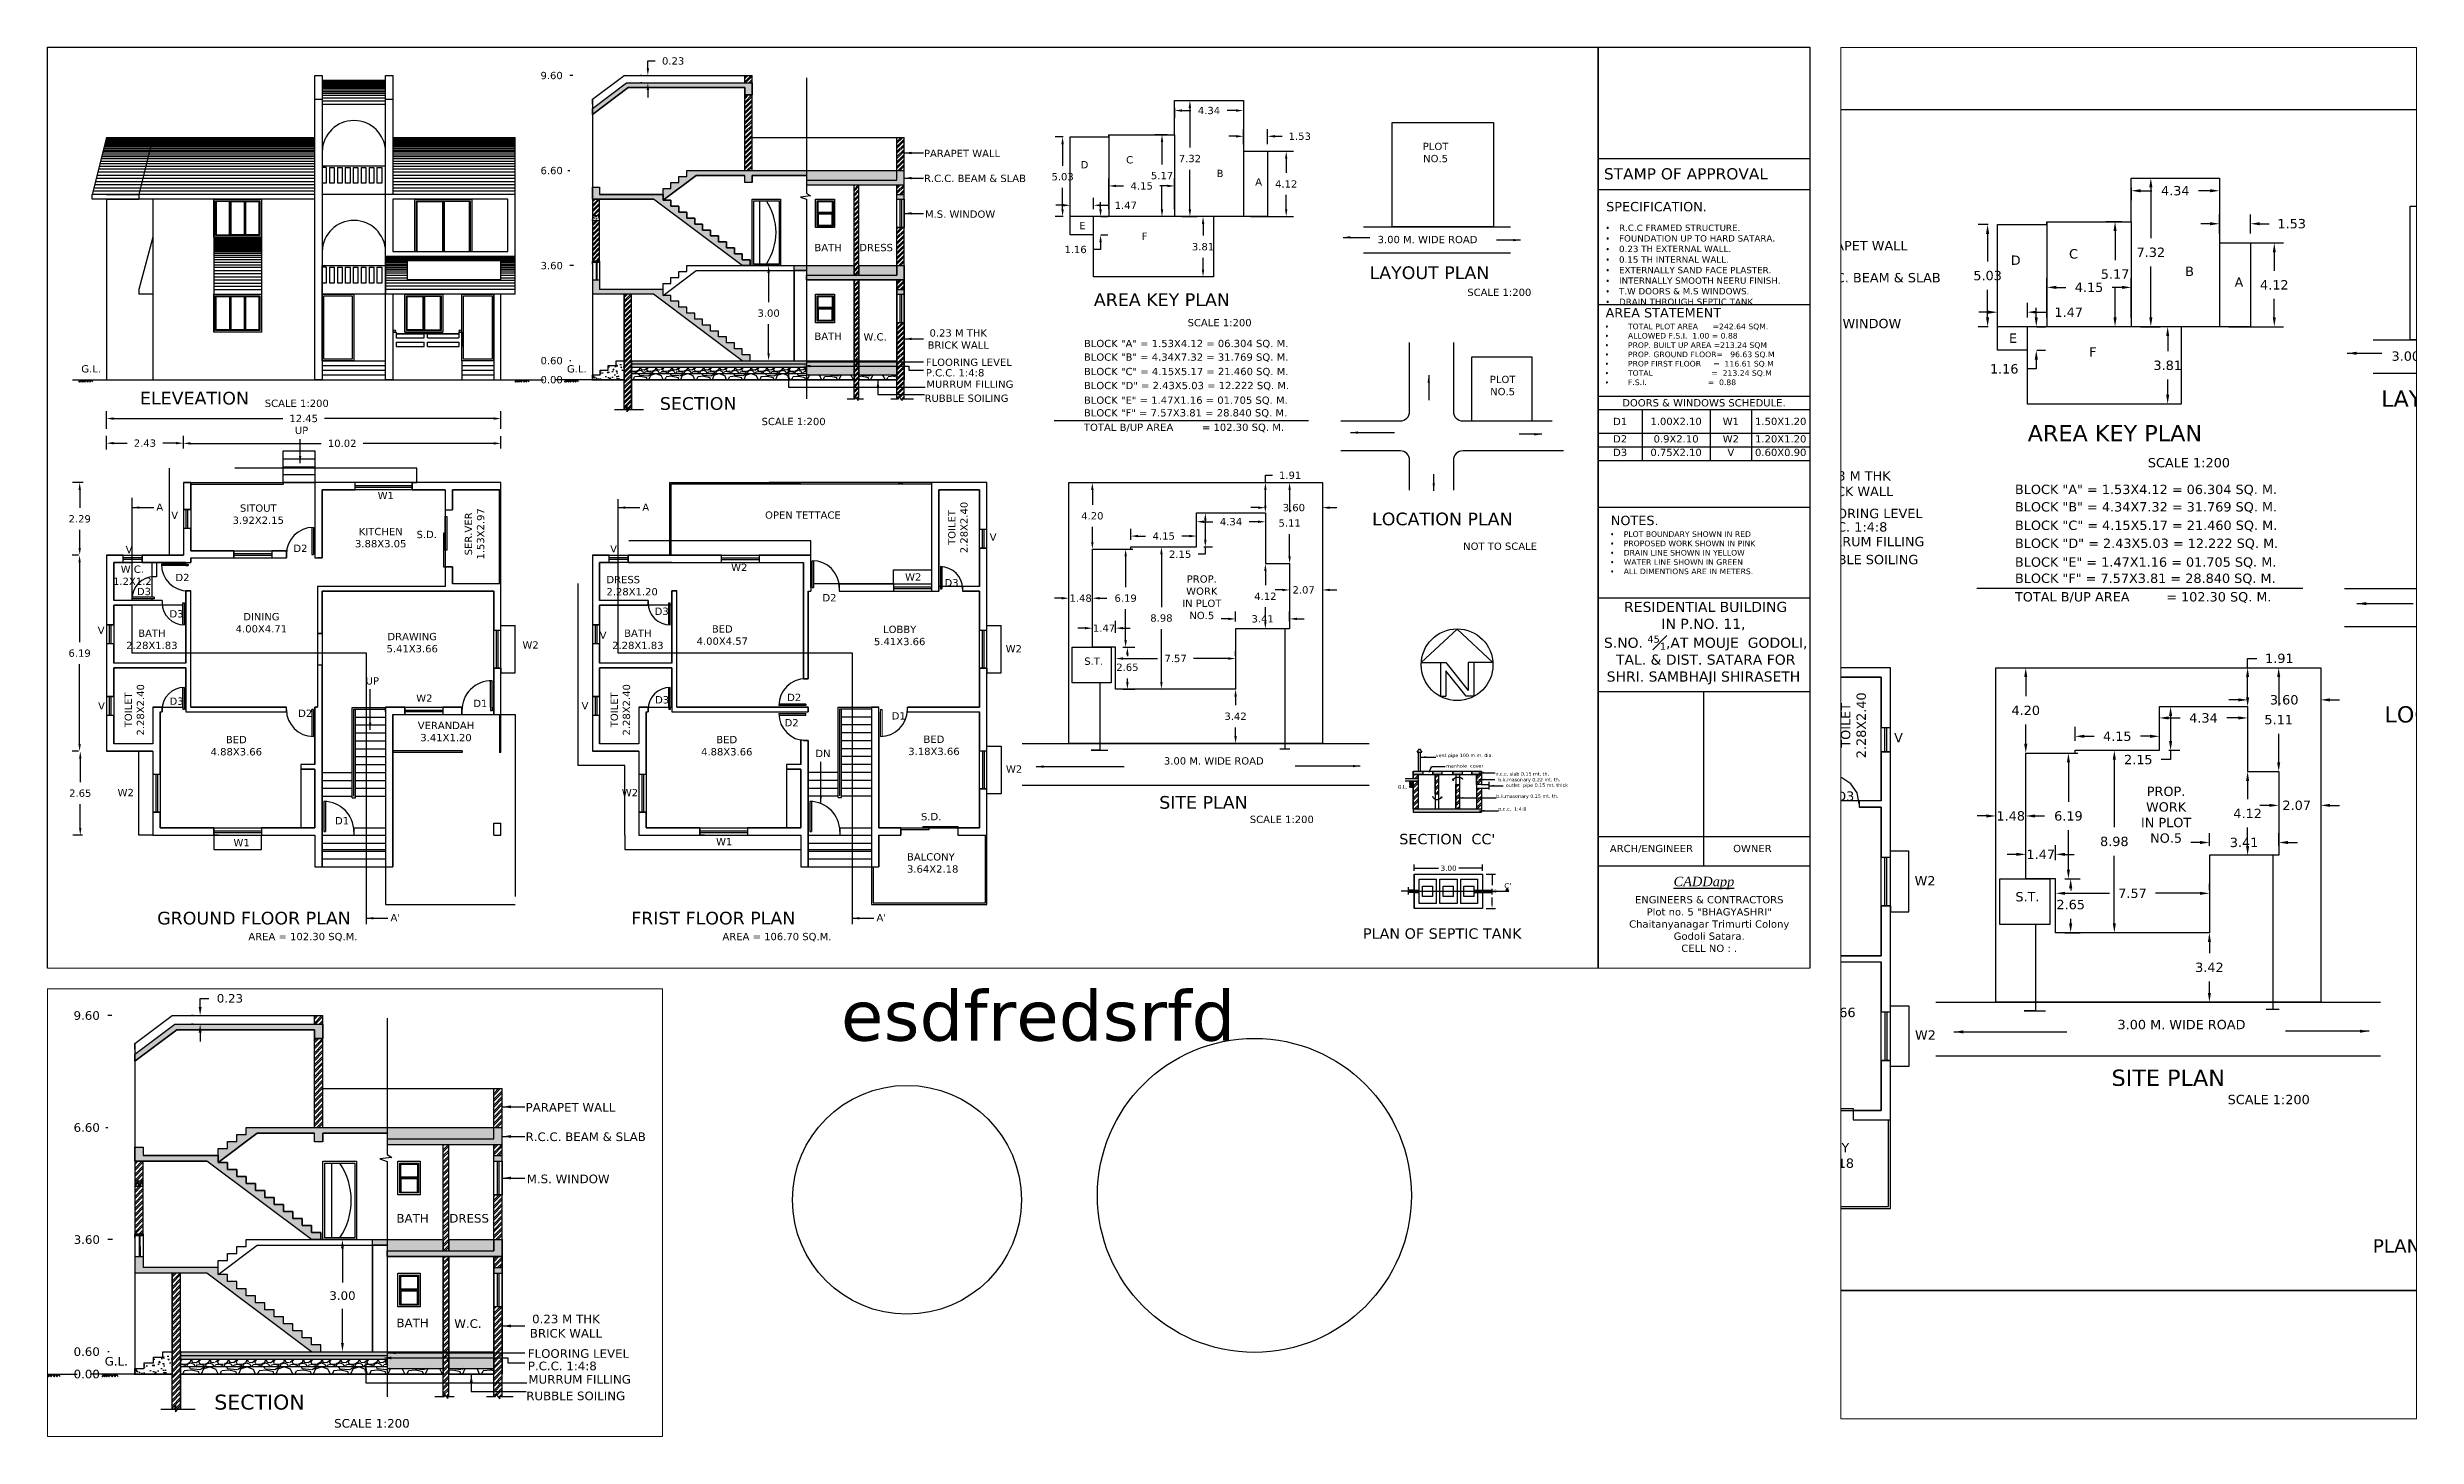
# Paper-space layout 'Layout1' of a CAD drawing. Header units: metres. Extents: x 0.4 to 11.2, y 0.1 to 6.4.
# The model-space entities are those that its viewports show. They can reach past a viewport. Long polylines and large blocks are cut down to what shows.
import ezdxf

# ---------------------------------------------------------------- set-up
doc = ezdxf.new("R2010")
doc.units = ezdxf.units.M
doc.header["$MEASUREMENT"] = 0
doc.linetypes.add('ACAD_ISO03W100', pattern=[30, 12, -18])
doc.linetypes.add('CENTER', pattern=[2, 1.25, -0.25, 0.25, -0.25])
doc.layers.add('1', color=255, linetype='Continuous')
doc.layers.add('TEXT', color=7, linetype='Continuous')
doc.styles.get("Standard").update_dxf_attribs({"font": 'verdana.ttf', "height": 0.23})
doc.dimstyles.get("Standard").update_dxf_attribs({"dimtxt": 0.23, "dimasz": 0.23, "dimexe": 0.23, "dimexo": 0.23, "dimgap": 0.23, "dimtad": 0, "dimtih": 1, "dimtoh": 1, "dimzin": 0, "dimdsep": 46, "dimtxsty": 'Standard', "dimcen": 0.23, "dimadec": 0, "dimazin": 0, "dimtfac": 1, "dimtofl": 0, "dimtmove": 0, "dimatfit": 3, "dimfxl": 0.18, "dimtolj": 1, "dimtzin": 0, "dimarcsym": 0})

psp = doc.layouts.get("Layout1")

# ---------------------------------------------------------------- texts
at = {"insert": (3.992, 2.088), "char_height": 0.23, "attachment_point": 1}
psp.add_mtext_dynamic_manual_height_columns('esdfredsrfd', width=0.80932, gutter_width=1.15, heights=[0], dxfattribs=at)

msp = doc.modelspace()

# ---------------------------------------------------------------- texts
for s, insert, char_height, width, attachment_point in [('PARAPET WALL', (523.8935, 441.4568), 0.23, 2.456198, 1), ('PLOT \\PNO.5', (540.0382, 441.6783), 0.23, 1.3511, 2), ('D', (528.958, 441.1002), 0.23, 0.613509, 2), ('C', (530.3826, 441.2555), 0.23, 0.613509, 2), ('B', (533.238, 440.8258), 0.23, 0.613509, 2), ('R.C.C. BEAM & SLAB', (523.8935, 440.6696), 0.23, 3.330109, 1), ('A', (534.4542, 440.559), 0.23, 0.613509, 2), ('M.S. WINDOW', (523.9252, 439.541), 0.23, 2.336588, 1), ('E', (528.8922, 439.1801), 0.23, 0.613509, 2), ('BATH', (520.4375, 438.4857), 0.23, 1.083264, 1), ('DRESS', (522.3826, 438.4857), 0.23, 1.083264, 2), ('F', (530.8596, 438.8434), 0.23, 0.613509, 2), ('3.00 M. WIDE ROAD ', (539.7837, 438.7387), 0.23, 5.444482, 2), ('LAYOUT PLAN', (539.8437, 437.7778), 0.4, 4.763762, 2), ('AREA KEY PLAN', (529.2548, 436.9264), 0.4, 6.02602, 1), ('SCALE 1:200', (541.0391, 437.0726), 0.23, 2.257497, 1), ('BATH', (520.4375, 435.685), 0.23, 1.083264, 1), ('W.C.', (521.9851, 435.6668), 0.23, 0.846575, 1), ('0.23 M THK \\PBRICK WALL', (524.9754, 435.7905), 0.23, 2.003726, 2), ('SCALE 1:200', (533.2226, 436.1152), 0.23, 3.56689, 2), ('BLOCK "A" = 1.53X4.12 = 06.304 SQ. M.', (528.9415, 435.4579), 0.23, 6.676518, 1), ('BLOCK "B" = 4.34X7.32 = 31.769 SQ. M.', (528.9415, 435.0284), 0.23, 6.72858, 1), ('G.L.', (497.3046, 434.6575), 0.23, 0.657881, 1), ('G.L.', (512.6286, 434.6575), 0.23, 0.657881, 1), ('FLOORING LEVEL', (523.9539, 434.8651), 0.23, 2.76329, 1), ('P.C.C. 1:4:8', (523.9539, 434.5334), 0.23, 2.006857, 1), ('BLOCK "C" = 4.15X5.17 = 21.460 SQ. M.', (528.9415, 434.5737), 0.23, 6.952345, 1), ('MURRUM FILLING', (523.9694, 434.1733), 0.23, 2.860231, 1), ('BLOCK "D" = 2.43X5.03 = 12.222 SQ. M.', (528.9415, 434.1311), 0.23, 6.616705, 1), ('PLOT \\PNO.5', (542.1536, 434.3236), 0.23, 1.3511, 2), ('SCALE 1:200', (503.0937, 433.5702), 0.23, 2.257497, 1), ('SECTION', (515.5612, 433.6489), 0.4, 7.204014, 1), ('RUBBLE SOILING', (523.9123, 433.7304), 0.23, 2.944556, 1), ('BLOCK "E" = 1.47X1.16 = 01.705 SQ. M.', (528.9415, 433.6685), 0.23, 6.538612, 1), ('BLOCK "F" = 7.57X3.81 = 28.840 SQ. M.', (528.9415, 433.2695), 0.23, 6.538612, 1), ('UP', (504.2541, 432.7157), 0.23, 1.109845, 2), ('SCALE 1:200', (518.7702, 432.9961), 0.23, 2.257497, 1), ('TOTAL B/UP AREA         = 102.30 SQ. M.', (528.9415, 432.8133), 0.23, 6.538612, 1), ('W1', (506.6565, 430.6597), 0.23, 0.282826, 1), ('A', (499.6721, 430.2919), 0.23, 0.458898, 1), ('V', (500.1421, 430.0373), 0.23, 0.282826, 1), ('SITOUT \\P3.92X2.15', (502.8889, 430.2621), 0.23, 2.878337, 2), ('A', (515.0065, 430.2919), 0.23, 0.458898, 1), ('OPEN TETTACE', (520.0737, 430.0425), 0.23, 6.301311, 2), ('LOCATION PLAN', (540.2504, 430.0045), 0.4, 4.763762, 2), ('KITCHEN\\P3.88X3.05', (506.7524, 429.5222), 0.23, 1.696479, 2), ('S.D.', (508.5256, 429.4295), 0.23, 0.608932, 3), ('V', (525.9672, 429.3468), 0.23, 0.282826, 1), ('V', (498.7034, 428.9532), 0.23, 0.282826, 1), ('D2', (503.9978, 428.9925), 0.23, 0.282826, 1), ('V', (513.9929, 428.9766), 0.23, 0.282826, 1), ('NOT TO SCALE', (542.0734, 429.0587), 0.23, 3.56689, 2), ('W.C.\\P1.2X1.2', (498.9157, 428.3342), 0.23, 0.923296, 2), ('D2', (500.2757, 428.0714), 0.23, 0.282826, 1), ('DRESS\\P2.28X1.20', (513.8747, 428.0063), 0.23, 1.712545, 1), ('W2', (517.8095, 428.3926), 0.23, 0.282826, 1), ('W2', (523.2984, 428.0895), 0.23, 0.282826, 1), ('PROP. WORK IN PLOT \\PNO.5', (532.6608, 428.0241), 0.23, 1.3511, 2), ('D3', (499.059, 427.6298), 0.23, 0.282826, 1), ('D2', (520.6912, 427.4338), 0.23, 0.282826, 1), ('D3', (524.5433, 427.9071), 0.23, 0.282826, 1), ('D3', (500.087, 426.9251), 0.23, 0.282826, 1), ('DINING\\P4.00X4.71', (502.9868, 426.8353), 0.23, 2.480065, 2), ('D3', (515.3964, 427.0063), 0.23, 0.282826, 1), ('\\A1; RESIDENTIAL BUILDING \\PIN P.NO. 11,\\P S.NO. {\\H0.7x;\\S45#1;},AT MOUJE  GODOLI,\\P TAL. & DIST. SATARA FOR \\PSHRI. SAMBHAJI SHIRASETH', (548.4904, 425.8856), 0.32, 8.118005, 5), ('V', (497.8223, 426.4044), 0.23, 0.282826, 1), ('BATH\\P2.28X1.83', (499.5315, 426.3116), 0.23, 1.859786, 2), ('V', (513.6609, 426.2511), 0.23, 0.282826, 1), ('BATH\\P2.28X1.83', (514.8659, 426.3116), 0.23, 1.859786, 2), ('BED \\P4.00X4.57', (517.5304, 426.447), 0.23, 3.651964, 2), ('LOBBY\\P5.41X3.66', (523.128, 426.4343), 0.23, 3.899494, 2), ('DRAWING \\P5.41X3.66', (507.7459, 426.2077), 0.23, 1.980455, 2), ('W2', (511.2236, 425.9412), 0.23, 0.282826, 1), ('W2', (526.4722, 425.822), 0.23, 0.282826, 1), ('S.T.', (529.2484, 425.4304), 0.23, 1.110507, 2), ('UP', (506.4862, 424.8088), 0.23, 0.443123, 2), ('V', (497.8334, 424.0206), 0.23, 0.282826, 1), ('D3', (500.0889, 424.1688), 0.23, 0.282826, 1), ('W2', (507.8736, 424.2625), 0.23, 0.282826, 1), ('D1', (509.6733, 424.0981), 0.23, 0.282826, 1), ('V', (513.0888, 424.0221), 0.23, 0.282826, 1), ('D3', (515.4105, 424.2124), 0.23, 0.282826, 1), ('D2', (519.5775, 424.2881), 0.23, 0.282826, 1), ('D2', (504.1472, 423.785), 0.23, 0.282826, 1), ('VERANDAH\\P3.41X1.20', (508.8121, 423.4023), 0.23, 2.957421, 2), ('D2', (519.4962, 423.4872), 0.23, 0.282826, 1), ('D1', (522.8753, 423.7046), 0.23, 0.282826, 1), ('BED \\P4.88X3.66', (502.196, 422.9545), 0.23, 3.651964, 2), ('BED \\P4.88X3.66', (517.6714, 422.9545), 0.23, 3.651964, 2), ('BED\\P3.18X3.66', (524.209, 422.9658), 0.23, 2.372302, 2), ('DN', (520.7072, 422.5184), 0.23, 0.443123, 2), ('3.00 M. WIDE ROAD ', (533.0395, 422.2833), 0.23, 5.444482, 2), ('W2', (526.482, 422.0253), 0.23, 0.282826, 1), ('W2', (498.9626, 421.2837), 0.23, 0.282826, 3), ('W2', (514.3608, 421.2821), 0.23, 0.282826, 1), ('SITE PLAN', (532.7131, 421.059), 0.4, 2.827923, 2), ('S.D.', (524.1215, 420.5229), 0.23, 2.057029, 2), ('SCALE 1:200', (534.1756, 420.4375), 0.23, 2.257497, 1), ('D1', (505.3105, 420.3956), 0.23, 0.282826, 1), ('W1', (502.1062, 419.7022), 0.23, 0.282826, 1), ('W1', (517.3344, 419.7335), 0.23, 0.282826, 1), ('BALCONY\\P3.64X2.18', (523.3587, 419.2542), 0.23, 2.472203, 1), ('{\\H1.333x;GROUND FLOOR PLAN\\P}                      {\\H0.7667x;\\C256;AREA = 102.30 SQ.M.}', (499.6986, 417.4062), 0.3, 6.819119, 1), ("A'", (507.061, 417.3368), 0.23, 0.458898, 1), ('{\\H1.333x;FRIST FLOOR PLAN}\\P                      {\\H0.7667x;\\C256;AREA = 106.70 SQ.M.}', (514.6565, 417.4062), 0.3, 6.819119, 1), ("A'", (522.3955, 417.3368), 0.23, 0.458898, 1)]:
    msp.add_mtext(s, dxfattribs=dict(insert=insert, char_height=char_height, width=width, attachment_point=attachment_point))
at = {"color": 1}
for s, insert, char_height, width, attachment_point in [('{\\C256;ELEVEATION}', (499.1572, 433.8184), 0.4, 7.204014, 1), ('{\\C256;ARCH/ENGINEER}', (546.8492, 419.5179), 0.23, 3.020281, 2), ('{\\C256;OWNER}', (550.0341, 419.5179), 0.23, 2.600167, 2), ('{\\fDutch801 Rm BT|b0|i1|c0|p18;\\LCADDapp}', (548.5052, 418.5118), 0.3, 6.68, 2), ('{\\C256;ENGINEERS & CONTRACTORS\\PPlot no. 5 "BHAGYASHRI" Chaitanyanagar Trimurti Colony \\PGodoli Satara.\\P}CELL NO : .', (548.6718, 417.902), 0.23, 6.346765, 2)]:
    msp.add_mtext(s, dxfattribs=dict(at, insert=insert, char_height=char_height, width=width, attachment_point=attachment_point))
at = {"char_height": 0.23, "attachment_point": 2, "rotation": 90}
for s, insert, width in [('TOILET\\P2.28X2.40', (524.6586, 429.5352), 1.522359), ('SER.VER\\P1.53X2.97', (509.4044, 429.333), 2.008927), ('TOILET\\P2.28X2.40', (498.6726, 423.7801), 1.522359), ('TOILET\\P2.28X2.40', (514.007, 423.7801), 1.522359)]:
    msp.add_mtext(s, dxfattribs=dict(at, insert=insert, width=width))
at = {"layer": 'TEXT', "ltscale": 0.01, "attachment_point": 1}
for s, insert, char_height, width in [('STAMP OF APPROVAL', (545.3501, 440.8747), 0.3528, 5.840416), ('{\\H2.174x;SPECIFICATION.\\H0.6x;\\P}\\P\\pi-0.4057,l0.4057,t0.4057;{\\fSymbol|b0|i0|c2|p18;\\H1.479x;·^I}{\\H1.479x;R.C.C FRAMED STRUCTURE.\\P{\\fSymbol|b0|i0|c2|p18;·^I}FOUNDATION UP TO HARD SATARA.\\P{\\fSymbol|b0|i0|c2|p18;·^I}0.23 TH EXTERNAL WALL.\\P{\\fSymbol|b0|i0|c2|p18;·^I}0.15 TH INTERNAL WALL.\\P{\\fSymbol|b0|i0|c2|p18;·^I}EXTERNALLY SAND FACE PLASTER.\\P{\\fSymbol|b0|i0|c2|p18;·^I}INTERNALLY SMOOTH NEERU FINISH.\\P{\\fSymbol|b0|i0|c2|p18;·^I}T.W DOORS & M.S WINDOWS.\\P{\\fSymbol|b0|i0|c2|p18;·^I}DRAIN THROUGH SEPTIC TANK.}', (545.421, 439.8092), 0.13524, 6.579547), ('{\\H1.667x;AREA STATEMENT\\P\\pi-0.5292,l0.5292,t0.5292;{\\fSymbol|b0|i0|c2|p18;\\H0.5999x;·^I}}TOTAL PLOT AREA      =242.64 SQM.\\P{\\fSymbol|b0|i0|c2|p18;·^I}ALLOWED F.S.I.  1.00 = 0.88\\P{\\fSymbol|b0|i0|c2|p18;·^I}PROP. BUILT UP AREA =213.24 SQM\\P{\\fSymbol|b0|i0|c2|p18;·^I}PROP. GROUND FLOOR=   96.63 SQ.M\\P{\\fSymbol|b0|i0|c2|p18;·^I}PROP FIRST FLOOR     =  116.61 SQ.M\\P{\\fSymbol|b0|i0|c2|p18;·^I}TOTAL                        =  213.24 SQ.M\\P{\\fSymbol|b0|i0|c2|p18;·^I}F.S.I.                         =  0.88', (545.4015, 436.4597), 0.1764, 6.356281), ('{\\H2.174x;NOTES.}\\P\\pi-0.4057,l0.4057,t0.4057;{\\fSymbol|b0|i0|c2|p18;\\H1.304x;·^I}{\\H1.304x;PLOT BOUNDARY SHOWN IN RED\\P{\\fSymbol|b0|i0|c2|p18;·^I}PROPOSED WORK SHOWN IN PINK\\P{\\fSymbol|b0|i0|c2|p18;·^I}DRAIN LINE SHOWN IN YELLOW\\P{\\fSymbol|b0|i0|c2|p18;·^I}WATER LINE SHOWN IN GREEN\\P{\\fSymbol|b0|i0|c2|p18;·^I}ALL DIMENTIONS ARE IN METERS.}', (545.5685, 429.9049), 0.13524, 4.802783)]:
    msp.add_mtext(s, dxfattribs=dict(at, insert=insert, char_height=char_height, width=width))

# ---------------------------------------------------------------- blocks, each defined once
blk = doc.blocks.new('*D1')
at = {"color": 0, "lineweight": -2, "transparency": 16777216}
for p, q in [((518.992, 437.569), (518.992, 436.649)), ((518.992, 435.029), (518.992, 435.949))]:
    blk.add_line(p, q, dxfattribs=at)
at = {"color": 0, "transparency": 16777216}
for points in [[(518.954, 437.569), (519.03, 437.569), (518.992, 437.799)], [(518.954, 435.029), (519.03, 435.029), (518.992, 434.799)]]:
    blk.add_solid(points, dxfattribs=at)
at = {"layer": 'Defpoints', "color": 0, "transparency": 16777216}
for p in [(518.992, 437.799), (518.992, 437.799), (518.992, 434.799)]:
    blk.add_point(p, dxfattribs=at)
at = {"color": 0, "transparency": 16777216, "insert": (518.992, 436.299), "char_height": 0.23, "attachment_point": 5}
blk.add_mtext('\\A1;3.00', dxfattribs=at)
blk = doc.blocks.new('*D2')
at = {"color": 0, "lineweight": -2, "transparency": 16777216}
for p, q in [((533.727, 424.2), (533.727, 423.924)), ((533.727, 422.949), (533.727, 423.225))]:
    blk.add_line(p, q, dxfattribs=at)
at = {"color": 0, "transparency": 16777216}
for points in [[(533.689, 424.2), (533.765, 424.2), (533.727, 424.43)], [(533.689, 422.949), (533.765, 422.949), (533.727, 422.719)]]:
    blk.add_solid(points, dxfattribs=at)
at = {"layer": 'Defpoints', "color": 0, "transparency": 16777216}
for p in [(533.727, 424.43), (533.727, 422.719), (533.727, 422.719)]:
    blk.add_point(p, dxfattribs=at)
at = {"color": 0, "transparency": 16777216, "insert": (533.727, 423.575), "char_height": 0.23, "attachment_point": 5}
blk.add_mtext('\\A1;3.42', dxfattribs=at)
blk = doc.blocks.new('*D3')
at = {"color": 0, "lineweight": -2, "transparency": 16777216}
for p, q in [((529.942, 425.507), (529.942, 425.629)), ((530.172, 425.399), (531.267, 425.399)), ((533.497, 425.399), (532.402, 425.399)), ((533.727, 425.48), (533.727, 425.629))]:
    blk.add_line(p, q, dxfattribs=at)
at = {"color": 0, "transparency": 16777216}
for points in [[(530.172, 425.437), (530.172, 425.36), (529.942, 425.399)], [(533.497, 425.437), (533.497, 425.36), (533.727, 425.399)]]:
    blk.add_solid(points, dxfattribs=at)
at = {"layer": 'Defpoints', "color": 0, "transparency": 16777216}
for p in [(529.942, 425.399), (529.942, 425.277), (533.727, 425.25)]:
    blk.add_point(p, dxfattribs=at)
at = {"color": 0, "transparency": 16777216, "insert": (531.835, 425.399), "char_height": 0.23, "attachment_point": 5}
blk.add_mtext('\\A1;7.57', dxfattribs=at)
blk = doc.blocks.new('*D4')
at = {"color": 0, "lineweight": -2, "transparency": 16777216}
for p, q in [((530.172, 425.755), (530.543, 425.755)), ((530.313, 425.525), (530.313, 425.471)), ((530.313, 424.66), (530.313, 424.771)), ((530.172, 424.43), (530.543, 424.43))]:
    blk.add_line(p, q, dxfattribs=at)
at = {"color": 0, "transparency": 16777216}
for points in [[(530.274, 425.525), (530.351, 425.525), (530.313, 425.755)], [(530.274, 424.66), (530.351, 424.66), (530.313, 424.43)]]:
    blk.add_solid(points, dxfattribs=at)
at = {"layer": 'Defpoints', "color": 0, "transparency": 16777216}
for p in [(529.942, 425.755), (529.942, 424.43), (530.313, 424.43)]:
    blk.add_point(p, dxfattribs=at)
at = {"color": 0, "transparency": 16777216, "insert": (530.313, 425.121), "char_height": 0.23, "attachment_point": 5}
blk.add_mtext('\\A1;2.65', dxfattribs=at)
blk = doc.blocks.new('*D5')
at = {"color": 0, "lineweight": -2, "transparency": 16777216}
for p, q in [((534.667, 428.165), (534.667, 427.713)), ((534.667, 426.565), (534.667, 427.018))]:
    blk.add_line(p, q, dxfattribs=at)
at = {"color": 0, "transparency": 16777216}
for points in [[(534.629, 428.165), (534.705, 428.165), (534.667, 428.395)], [(534.629, 426.565), (534.705, 426.565), (534.667, 426.335)]]:
    blk.add_solid(points, dxfattribs=at)
at = {"layer": 'Defpoints', "color": 0, "transparency": 16777216}
for p in [(534.667, 428.395), (534.667, 426.335), (534.667, 426.335)]:
    blk.add_point(p, dxfattribs=at)
at = {"color": 0, "transparency": 16777216, "insert": (534.667, 427.365), "char_height": 0.23, "attachment_point": 5}
blk.add_mtext('\\A1;4.12', dxfattribs=at)
blk = doc.blocks.new('*D6')
at = {"color": 0, "lineweight": -2, "transparency": 16777216}
for p, q in [((533.727, 426.565), (533.727, 426.88)), ((535.432, 426.565), (535.432, 426.88)), ((533.497, 426.65), (533.267, 426.65)), ((535.662, 426.65), (535.892, 426.65))]:
    blk.add_line(p, q, dxfattribs=at)
at = {"color": 0, "transparency": 16777216}
for points in [[(533.497, 426.688), (533.497, 426.612), (533.727, 426.65)], [(535.662, 426.688), (535.662, 426.612), (535.432, 426.65)]]:
    blk.add_solid(points, dxfattribs=at)
at = {"layer": 'Defpoints', "color": 0, "transparency": 16777216}
for p in [(533.727, 426.65), (533.727, 426.335), (535.432, 426.335)]:
    blk.add_point(p, dxfattribs=at)
at = {"color": 0, "transparency": 16777216, "insert": (534.58, 426.65), "char_height": 0.23, "attachment_point": 5}
blk.add_mtext('\\A1;3.41', dxfattribs=at)
blk = doc.blocks.new('*D7')
at = {"color": 0, "lineweight": -2, "transparency": 16777216}
for p, q in [((528.239, 427.303), (528.009, 427.303)), ((529.437, 427.303), (529.667, 427.303))]:
    blk.add_line(p, q, dxfattribs=at)
at = {"color": 0, "transparency": 16777216}
for points in [[(528.239, 427.341), (528.239, 427.264), (528.469, 427.303)], [(529.437, 427.341), (529.437, 427.264), (529.207, 427.303)]]:
    blk.add_solid(points, dxfattribs=at)
at = {"layer": 'Defpoints', "color": 0, "transparency": 16777216}
for p in [(528.469, 427.303), (528.469, 427.303), (529.207, 427.303)]:
    blk.add_point(p, dxfattribs=at)
at = {"color": 0, "transparency": 16777216, "insert": (528.838, 427.303), "char_height": 0.23, "attachment_point": 5}
blk.add_mtext('\\A1;1.48', dxfattribs=at)
blk = doc.blocks.new('*D8')
at = {"color": 0, "lineweight": -2, "transparency": 16777216}
for p, q in [((529.207, 430.722), (529.207, 430.251)), ((529.207, 429.08), (529.207, 429.551))]:
    blk.add_line(p, q, dxfattribs=at)
at = {"color": 0, "transparency": 16777216}
for points in [[(529.169, 430.722), (529.245, 430.722), (529.207, 430.952)], [(529.169, 429.08), (529.245, 429.08), (529.207, 428.85)]]:
    blk.add_solid(points, dxfattribs=at)
at = {"layer": 'Defpoints', "color": 0, "transparency": 16777216}
for p in [(529.207, 430.952), (529.207, 430.952), (529.207, 428.85)]:
    blk.add_point(p, dxfattribs=at)
at = {"color": 0, "transparency": 16777216, "insert": (529.207, 429.901), "char_height": 0.23, "attachment_point": 5}
blk.add_mtext('\\A1;4.20', dxfattribs=at)
blk = doc.blocks.new('*D9')
at = {"color": 0, "lineweight": -2, "transparency": 16777216}
for p, q in [((530.422, 429.15), (530.422, 429.494)), ((530.652, 429.264), (530.887, 429.264)), ((532.267, 429.264), (532.032, 429.264)), ((532.497, 429.15), (532.497, 429.494))]:
    blk.add_line(p, q, dxfattribs=at)
at = {"color": 0, "transparency": 16777216}
for points in [[(530.652, 429.303), (530.652, 429.226), (530.422, 429.264)], [(532.267, 429.303), (532.267, 429.226), (532.497, 429.264)]]:
    blk.add_solid(points, dxfattribs=at)
at = {"layer": 'Defpoints', "color": 0, "transparency": 16777216}
for p in [(532.497, 429.264), (530.422, 428.92), (532.497, 428.92)]:
    blk.add_point(p, dxfattribs=at)
at = {"color": 0, "transparency": 16777216, "insert": (531.46, 429.264), "char_height": 0.23, "attachment_point": 5}
blk.add_mtext('\\A1;4.15', dxfattribs=at)
blk = doc.blocks.new('*D10')
at = {"color": 0, "lineweight": -2, "transparency": 16777216}
for p, q in [((532.727, 429.716), (533.006, 429.716)), ((534.437, 429.716), (534.158, 429.716))]:
    blk.add_line(p, q, dxfattribs=at)
at = {"color": 0, "transparency": 16777216}
for points in [[(532.727, 429.755), (532.727, 429.678), (532.497, 429.716)], [(534.437, 429.755), (534.437, 429.678), (534.667, 429.716)]]:
    blk.add_solid(points, dxfattribs=at)
at = {"layer": 'Defpoints', "color": 0, "transparency": 16777216}
for p in [(532.497, 429.716), (534.667, 429.716), (534.667, 429.716)]:
    blk.add_point(p, dxfattribs=at)
at = {"color": 0, "transparency": 16777216, "insert": (533.582, 429.716), "char_height": 0.23, "attachment_point": 5}
blk.add_mtext('\\A1;4.34', dxfattribs=at)
blk = doc.blocks.new('*D11')
at = {"color": 0, "lineweight": -2, "transparency": 16777216}
for p, q in [((532.727, 429.995), (533.002, 429.995)), ((532.772, 429.765), (532.772, 429.15)), ((532.772, 428.69), (532.542, 428.69)), ((532.727, 428.92), (533.002, 428.92)), ((532.772, 428.92), (532.772, 428.69))]:
    blk.add_line(p, q, dxfattribs=at)
at = {"color": 0, "transparency": 16777216}
for points in [[(532.734, 429.765), (532.81, 429.765), (532.772, 429.995)], [(532.734, 429.15), (532.81, 429.15), (532.772, 428.92)]]:
    blk.add_solid(points, dxfattribs=at)
at = {"layer": 'Defpoints', "color": 0, "transparency": 16777216}
for p in [(532.497, 429.995), (532.497, 428.92), (532.772, 428.92)]:
    blk.add_point(p, dxfattribs=at)
at = {"color": 0, "transparency": 16777216, "insert": (531.977, 428.69), "char_height": 0.23, "attachment_point": 5}
blk.add_mtext('\\A1;2.15', dxfattribs=at)
blk = doc.blocks.new('*D12')
at = {"color": 0, "lineweight": -2, "transparency": 16777216}
for p, q in [((530.045, 428.85), (530.487, 428.85)), ((530.257, 428.62), (530.257, 427.652)), ((530.257, 425.985), (530.257, 426.953)), ((530.172, 425.755), (530.487, 425.755))]:
    blk.add_line(p, q, dxfattribs=at)
at = {"color": 0, "transparency": 16777216}
for points in [[(530.219, 428.62), (530.296, 428.62), (530.257, 428.85)], [(530.219, 425.985), (530.296, 425.985), (530.257, 425.755)]]:
    blk.add_solid(points, dxfattribs=at)
at = {"layer": 'Defpoints', "color": 0, "transparency": 16777216}
for p in [(529.815, 428.85), (530.257, 428.85), (529.942, 425.755)]:
    blk.add_point(p, dxfattribs=at)
at = {"color": 0, "transparency": 16777216, "insert": (530.257, 427.303), "char_height": 0.23, "attachment_point": 5}
blk.add_mtext('\\A1;6.19', dxfattribs=at)
blk = doc.blocks.new('*D13')
at = {"color": 0, "lineweight": -2, "transparency": 16777216}
for p, q in [((528.977, 426.358), (528.747, 426.358)), ((529.207, 426.297), (529.207, 426.588)), ((529.942, 426.215), (529.942, 426.588)), ((530.172, 426.358), (530.402, 426.358))]:
    blk.add_line(p, q, dxfattribs=at)
at = {"color": 0, "transparency": 16777216}
for points in [[(528.977, 426.396), (528.977, 426.32), (529.207, 426.358)], [(530.172, 426.396), (530.172, 426.32), (529.942, 426.358)]]:
    blk.add_solid(points, dxfattribs=at)
at = {"layer": 'Defpoints', "color": 0, "transparency": 16777216}
for p in [(529.942, 426.358), (529.207, 426.067), (529.942, 425.985)]:
    blk.add_point(p, dxfattribs=at)
at = {"color": 0, "transparency": 16777216, "insert": (529.575, 426.358), "char_height": 0.23, "attachment_point": 5}
blk.add_mtext('\\A1;1.47', dxfattribs=at)
blk = doc.blocks.new('*D14')
at = {"color": 0, "lineweight": -2, "transparency": 16777216}
for p, q in [((531.387, 428.69), (531.387, 427.025)), ((531.387, 424.66), (531.387, 426.325))]:
    blk.add_line(p, q, dxfattribs=at)
at = {"color": 0, "transparency": 16777216}
for points in [[(531.349, 428.69), (531.425, 428.69), (531.387, 428.92)], [(531.349, 424.66), (531.425, 424.66), (531.387, 424.43)]]:
    blk.add_solid(points, dxfattribs=at)
at = {"layer": 'Defpoints', "color": 0, "transparency": 16777216}
for p in [(531.387, 428.92), (531.387, 428.92), (531.387, 424.43)]:
    blk.add_point(p, dxfattribs=at)
at = {"color": 0, "transparency": 16777216, "insert": (531.387, 426.675), "char_height": 0.23, "attachment_point": 5}
blk.add_mtext('\\A1;8.98', dxfattribs=at)
blk = doc.blocks.new('*D15')
at = {"color": 0, "lineweight": -2, "transparency": 16777216}
for p, q in [((534.667, 430.952), (534.667, 431.182)), ((534.667, 431.182), (534.897, 431.182)), ((534.667, 430.225), (534.667, 430.722))]:
    blk.add_line(p, q, dxfattribs=at)
at = {"color": 0, "transparency": 16777216}
for points in [[(534.629, 430.722), (534.705, 430.722), (534.667, 430.952)], [(534.629, 430.225), (534.705, 430.225), (534.667, 429.995)]]:
    blk.add_solid(points, dxfattribs=at)
at = {"layer": 'Defpoints', "color": 0, "transparency": 16777216}
for p in [(534.667, 430.952), (534.667, 430.952), (534.667, 429.995)]:
    blk.add_point(p, dxfattribs=at)
at = {"color": 0, "transparency": 16777216, "insert": (535.448, 431.182), "char_height": 0.23, "attachment_point": 5}
blk.add_mtext('\\A1;1.91', dxfattribs=at)
blk = doc.blocks.new('*D16')
at = {"color": 0, "lineweight": -2, "transparency": 16777216}
for p, q in [((535.432, 430.722), (535.432, 430.021)), ((535.432, 428.625), (535.432, 429.326))]:
    blk.add_line(p, q, dxfattribs=at)
at = {"color": 0, "transparency": 16777216}
for points in [[(535.394, 430.722), (535.47, 430.722), (535.432, 430.952)], [(535.394, 428.625), (535.47, 428.625), (535.432, 428.395)]]:
    blk.add_solid(points, dxfattribs=at)
at = {"layer": 'Defpoints', "color": 0, "transparency": 16777216}
for p in [(535.432, 430.952), (535.432, 430.952), (535.432, 428.395)]:
    blk.add_point(p, dxfattribs=at)
at = {"color": 0, "transparency": 16777216, "insert": (535.432, 429.674), "char_height": 0.23, "attachment_point": 5}
blk.add_mtext('\\A1;5.11', dxfattribs=at)
blk = doc.blocks.new('*D17')
at = {"color": 0, "lineweight": -2, "transparency": 16777216}
for p, q in [((534.667, 430.225), (534.667, 430.391)), ((534.437, 430.161), (534.207, 430.161)), ((536.467, 430.308), (536.467, 429.931)), ((536.697, 430.161), (536.927, 430.161))]:
    blk.add_line(p, q, dxfattribs=at)
at = {"color": 0, "transparency": 16777216}
for points in [[(534.437, 430.199), (534.437, 430.122), (534.667, 430.161)], [(536.697, 430.199), (536.697, 430.122), (536.467, 430.161)]]:
    blk.add_solid(points, dxfattribs=at)
at = {"layer": 'Defpoints', "color": 0, "transparency": 16777216}
for p in [(536.467, 430.538), (534.667, 429.995), (536.467, 430.161)]:
    blk.add_point(p, dxfattribs=at)
at = {"color": 0, "transparency": 16777216, "insert": (535.567, 430.161), "char_height": 0.23, "attachment_point": 5}
blk.add_mtext('\\A1;3.60', dxfattribs=at)
blk = doc.blocks.new('*D18')
at = {"color": 0, "lineweight": -2, "transparency": 16777216}
for p, q in [((535.202, 427.564), (534.972, 427.564)), ((536.697, 427.564), (536.927, 427.564))]:
    blk.add_line(p, q, dxfattribs=at)
at = {"color": 0, "transparency": 16777216}
for points in [[(535.202, 427.602), (535.202, 427.526), (535.432, 427.564)], [(536.697, 427.602), (536.697, 427.526), (536.467, 427.564)]]:
    blk.add_solid(points, dxfattribs=at)
at = {"layer": 'Defpoints', "color": 0, "transparency": 16777216}
for p in [(535.432, 427.564), (536.467, 427.564), (536.467, 427.564)]:
    blk.add_point(p, dxfattribs=at)
at = {"color": 0, "transparency": 16777216, "insert": (535.875, 427.564), "char_height": 0.23, "attachment_point": 5}
blk.add_mtext('\\A1;2.07', dxfattribs=at)
blk = doc.blocks.new('*D21')
at = {"color": 0, "lineweight": -2, "transparency": 16777216}
for p, q in [((531.802, 442.778), (531.802, 442.464)), ((532.032, 442.694), (532.311, 442.694)), ((533.742, 442.694), (533.462, 442.694)), ((533.972, 442.778), (533.972, 442.464))]:
    blk.add_line(p, q, dxfattribs=at)
at = {"color": 0, "transparency": 16777216}
for points in [[(532.032, 442.733), (532.032, 442.656), (531.802, 442.694)], [(533.742, 442.733), (533.742, 442.656), (533.972, 442.694)]]:
    blk.add_solid(points, dxfattribs=at)
at = {"layer": 'Defpoints', "color": 0, "transparency": 16777216}
for p in [(531.802, 443.008), (533.972, 443.008), (533.972, 442.694)]:
    blk.add_point(p, dxfattribs=at)
at = {"color": 0, "transparency": 16777216, "insert": (532.887, 442.694), "char_height": 0.23, "attachment_point": 5}
blk.add_mtext('\\A1;4.34', dxfattribs=at)
blk = doc.blocks.new('*D22')
at = {"color": 0, "lineweight": -2, "transparency": 16777216}
for p, q in [((532.032, 443.008), (532.516, 443.008)), ((532.286, 442.778), (532.286, 441.528)), ((532.286, 439.578), (532.286, 440.828)), ((532.032, 439.348), (532.516, 439.348))]:
    blk.add_line(p, q, dxfattribs=at)
at = {"color": 0, "transparency": 16777216}
for points in [[(532.247, 442.778), (532.324, 442.778), (532.286, 443.008)], [(532.247, 439.578), (532.324, 439.578), (532.286, 439.348)]]:
    blk.add_solid(points, dxfattribs=at)
at = {"layer": 'Defpoints', "color": 0, "transparency": 16777216}
for p in [(531.802, 443.008), (531.802, 439.348), (532.286, 439.348)]:
    blk.add_point(p, dxfattribs=at)
at = {"color": 0, "transparency": 16777216, "insert": (532.286, 441.178), "char_height": 0.23, "attachment_point": 5}
blk.add_mtext('\\A1;7.32', dxfattribs=at)
blk = doc.blocks.new('*D23')
at = {"color": 0, "lineweight": -2, "transparency": 16777216}
for p, q in [((533.972, 441.638), (533.972, 442.112)), ((534.737, 441.638), (534.737, 442.112)), ((533.742, 441.882), (533.512, 441.882)), ((534.967, 441.882), (535.197, 441.882))]:
    blk.add_line(p, q, dxfattribs=at)
at = {"color": 0, "transparency": 16777216}
for points in [[(533.742, 441.92), (533.742, 441.843), (533.972, 441.882)], [(534.967, 441.92), (534.967, 441.843), (534.737, 441.882)]]:
    blk.add_solid(points, dxfattribs=at)
at = {"layer": 'Defpoints', "color": 0, "transparency": 16777216}
for p in [(533.972, 441.408), (534.737, 441.882), (534.737, 441.408)]:
    blk.add_point(p, dxfattribs=at)
at = {"color": 0, "transparency": 16777216, "insert": (535.752, 441.882), "char_height": 0.23, "attachment_point": 5}
blk.add_mtext('\\A1;1.53', dxfattribs=at)
blk = doc.blocks.new('*D24')
at = {"color": 0, "lineweight": -2, "transparency": 16777216}
for p, q in [((534.202, 441.408), (535.554, 441.408)), ((535.324, 441.178), (535.324, 440.725)), ((535.324, 439.578), (535.324, 440.031)), ((534.202, 439.348), (535.554, 439.348))]:
    blk.add_line(p, q, dxfattribs=at)
at = {"color": 0, "transparency": 16777216}
for points in [[(535.286, 441.178), (535.362, 441.178), (535.324, 441.408)], [(535.286, 439.578), (535.362, 439.578), (535.324, 439.348)]]:
    blk.add_solid(points, dxfattribs=at)
at = {"layer": 'Defpoints', "color": 0, "transparency": 16777216}
for p in [(533.972, 441.408), (533.972, 439.348), (535.324, 439.348)]:
    blk.add_point(p, dxfattribs=at)
at = {"color": 0, "transparency": 16777216, "insert": (535.324, 440.378), "char_height": 0.23, "attachment_point": 5}
blk.add_mtext('\\A1;4.12', dxfattribs=at)
blk = doc.blocks.new('*D25')
at = {"color": 0, "lineweight": -2, "transparency": 16777216}
for p, q in [((532.802, 439.348), (532.47, 439.348)), ((532.7, 439.118), (532.7, 438.746)), ((532.7, 437.673), (532.7, 438.045)), ((532.802, 437.443), (532.47, 437.443))]:
    blk.add_line(p, q, dxfattribs=at)
at = {"color": 0, "transparency": 16777216}
for points in [[(532.662, 439.118), (532.738, 439.118), (532.7, 439.348)], [(532.662, 437.673), (532.738, 437.673), (532.7, 437.443)]]:
    blk.add_solid(points, dxfattribs=at)
at = {"layer": 'Defpoints', "color": 0, "transparency": 16777216}
for p in [(533.032, 439.348), (532.7, 437.443), (533.032, 437.443)]:
    blk.add_point(p, dxfattribs=at)
at = {"color": 0, "transparency": 16777216, "insert": (532.7, 438.395), "char_height": 0.23, "attachment_point": 5}
blk.add_mtext('\\A1;3.81', dxfattribs=at)
blk = doc.blocks.new('*D26')
at = {"color": 0, "lineweight": -2, "transparency": 16777216}
for p, q in [((528.282, 441.863), (528.038, 441.863)), ((528.268, 441.633), (528.268, 440.955)), ((528.268, 439.578), (528.268, 440.256)), ((528.282, 439.348), (528.038, 439.348))]:
    blk.add_line(p, q, dxfattribs=at)
at = {"color": 0, "transparency": 16777216}
for points in [[(528.23, 441.633), (528.307, 441.633), (528.268, 441.863)], [(528.23, 439.578), (528.307, 439.578), (528.268, 439.348)]]:
    blk.add_solid(points, dxfattribs=at)
at = {"layer": 'Defpoints', "color": 0, "transparency": 16777216}
for p in [(528.512, 441.863), (528.268, 439.348), (528.512, 439.348)]:
    blk.add_point(p, dxfattribs=at)
at = {"color": 0, "transparency": 16777216, "insert": (528.268, 440.605), "char_height": 0.23, "attachment_point": 5}
blk.add_mtext('\\A1;5.03', dxfattribs=at)
blk = doc.blocks.new('*D27')
at = {"color": 0, "lineweight": -2, "transparency": 16777216}
for p, q in [((528.282, 439.705), (528.052, 439.705)), ((528.512, 439.578), (528.512, 439.935)), ((529.247, 439.578), (529.247, 439.935)), ((529.477, 439.705), (529.707, 439.705))]:
    blk.add_line(p, q, dxfattribs=at)
at = {"color": 0, "transparency": 16777216}
for points in [[(528.282, 439.743), (528.282, 439.667), (528.512, 439.705)], [(529.477, 439.743), (529.477, 439.667), (529.247, 439.705)]]:
    blk.add_solid(points, dxfattribs=at)
at = {"layer": 'Defpoints', "color": 0, "transparency": 16777216}
for p in [(529.247, 439.705), (528.512, 439.348), (529.247, 439.348)]:
    blk.add_point(p, dxfattribs=at)
at = {"color": 0, "transparency": 16777216, "insert": (530.264, 439.705), "char_height": 0.23, "attachment_point": 5}
blk.add_mtext('\\A1;1.47', dxfattribs=at)
blk = doc.blocks.new('*D28')
at = {"color": 0, "lineweight": -2, "transparency": 16777216}
for p, q in [((529.466, 439.578), (529.466, 439.808)), ((529.477, 439.348), (529.696, 439.348)), ((529.466, 438.538), (529.466, 438.308)), ((529.477, 438.768), (529.696, 438.768)), ((529.466, 438.308), (529.236, 438.308))]:
    blk.add_line(p, q, dxfattribs=at)
at = {"color": 0, "transparency": 16777216}
for points in [[(529.428, 439.578), (529.505, 439.578), (529.466, 439.348)], [(529.428, 438.538), (529.505, 438.538), (529.466, 438.768)]]:
    blk.add_solid(points, dxfattribs=at)
at = {"layer": 'Defpoints', "color": 0, "transparency": 16777216}
for p in [(529.247, 439.348), (529.247, 438.768), (529.466, 438.768)]:
    blk.add_point(p, dxfattribs=at)
at = {"color": 0, "transparency": 16777216, "insert": (528.677, 438.308), "char_height": 0.23, "attachment_point": 5}
blk.add_mtext('\\A1;1.16', dxfattribs=at)
blk = doc.blocks.new('*D19')
at = {"color": 0, "lineweight": -2, "transparency": 16777216}
for p, q in [((531.572, 441.933), (531.175, 441.933)), ((531.405, 441.703), (531.405, 440.988)), ((531.405, 439.578), (531.405, 440.293)), ((531.572, 439.348), (531.175, 439.348))]:
    blk.add_line(p, q, dxfattribs=at)
at = {"color": 0, "transparency": 16777216}
for points in [[(531.367, 441.703), (531.443, 441.703), (531.405, 441.933)], [(531.367, 439.578), (531.443, 439.578), (531.405, 439.348)]]:
    blk.add_solid(points, dxfattribs=at)
at = {"layer": 'Defpoints', "color": 0, "transparency": 16777216}
for p in [(531.802, 441.933), (531.405, 439.348), (531.802, 439.348)]:
    blk.add_point(p, dxfattribs=at)
at = {"color": 0, "transparency": 16777216, "insert": (531.405, 440.64), "char_height": 0.23, "attachment_point": 5}
blk.add_mtext('\\A1;5.17', dxfattribs=at)
blk = doc.blocks.new('*D20')
at = {"color": 0, "lineweight": -2, "transparency": 16777216}
for p, q in [((529.727, 439.578), (529.727, 440.545)), ((529.957, 440.315), (530.192, 440.315)), ((531.572, 440.315), (531.336, 440.315)), ((531.802, 439.578), (531.802, 440.545))]:
    blk.add_line(p, q, dxfattribs=at)
at = {"color": 0, "transparency": 16777216}
for points in [[(529.957, 440.354), (529.957, 440.277), (529.727, 440.315)], [(531.572, 440.354), (531.572, 440.277), (531.802, 440.315)]]:
    blk.add_solid(points, dxfattribs=at)
at = {"layer": 'Defpoints', "color": 0, "transparency": 16777216}
for p in [(529.727, 440.315), (529.727, 439.348), (531.802, 439.348)]:
    blk.add_point(p, dxfattribs=at)
at = {"color": 0, "transparency": 16777216, "insert": (530.764, 440.315), "char_height": 0.23, "attachment_point": 5}
blk.add_mtext('\\A1;4.15', dxfattribs=at)
blk = doc.blocks.new('North Arrow')
for p, q in [((0, 0), (-12.86, -11.999)), ((0, 0), (12.782, -11.999)), ((-12.86, -11.999), (-6, -11.999)), ((-6, -11.999), (-6, -23.999)), ((-6, -11.999), (-4, -11.999)), ((-4, -11.999), (4, -21.999)), ((4, -11.999), (4, -21.999)), ((6, -11.999), (4, -11.999)), ((12.782, -11.999), (6, -11.999)), ((6, -11.999), (6, -23.999)), ((3.195, -23.996), (-4, -15.002)), ((-4, -15.002), (-4, -23.999)), ((-6, -23.999), (-4, -23.999)), ((6, -23.999), (3.195, -23.999))]:
    blk.add_line(p, q)
blk.add_circle((-0.013, -12.745), 12.885)
blk = doc.blocks.new('*D48')
at = {"color": 0, "lineweight": -2, "transparency": 16777216}
for p, q in [((500.527, 432.031), (500.527, 432.419)), ((500.757, 432.189), (504.878, 432.189)), ((510.317, 432.189), (506.195, 432.189)), ((510.547, 432.031), (510.547, 432.419))]:
    blk.add_line(p, q, dxfattribs=at)
at = {"color": 0, "transparency": 16777216}
for points in [[(500.757, 432.228), (500.757, 432.151), (500.527, 432.189)], [(510.317, 432.228), (510.317, 432.151), (510.547, 432.189)]]:
    blk.add_solid(points, dxfattribs=at)
at = {"layer": 'Defpoints', "color": 0, "transparency": 16777216}
for p in [(500.527, 432.189), (500.527, 431.801), (510.547, 431.801)]:
    blk.add_point(p, dxfattribs=at)
at = {"color": 0, "transparency": 16777216, "insert": (505.537, 432.189), "char_height": 0.23, "attachment_point": 5}
blk.add_mtext('\\A1;10.02', dxfattribs=at)
blk = doc.blocks.new('*D49')
at = {"color": 0, "lineweight": -2, "transparency": 16777216}
for p, q in [((498.097, 431.992), (498.097, 432.426)), ((498.327, 432.196), (498.747, 432.196)), ((500.297, 432.196), (499.876, 432.196)), ((500.527, 432.031), (500.527, 432.426))]:
    blk.add_line(p, q, dxfattribs=at)
at = {"color": 0, "transparency": 16777216}
for points in [[(498.327, 432.235), (498.327, 432.158), (498.097, 432.196)], [(500.297, 432.235), (500.297, 432.158), (500.527, 432.196)]]:
    blk.add_solid(points, dxfattribs=at)
at = {"layer": 'Defpoints', "color": 0, "transparency": 16777216}
for p in [(498.097, 432.196), (498.097, 431.762), (500.527, 431.801)]:
    blk.add_point(p, dxfattribs=at)
at = {"color": 0, "transparency": 16777216, "insert": (499.312, 432.196), "char_height": 0.23, "attachment_point": 5}
blk.add_mtext('\\A1;2.43', dxfattribs=at)
blk = doc.blocks.new('*D50')
at = {"color": 0, "lineweight": -2, "transparency": 16777216}
for p, q in [((497.368, 430.952), (497.024, 430.952)), ((497.254, 430.722), (497.254, 430.157)), ((497.254, 428.892), (497.254, 429.458)), ((497.214, 428.662), (497.024, 428.662))]:
    blk.add_line(p, q, dxfattribs=at)
at = {"color": 0, "transparency": 16777216}
for points in [[(497.216, 430.722), (497.293, 430.722), (497.254, 430.952)], [(497.216, 428.892), (497.293, 428.892), (497.254, 428.662)]]:
    blk.add_solid(points, dxfattribs=at)
at = {"layer": 'Defpoints', "color": 0, "transparency": 16777216}
for p in [(497.598, 430.952), (497.254, 428.662), (497.444, 428.662)]:
    blk.add_point(p, dxfattribs=at)
at = {"color": 0, "transparency": 16777216, "insert": (497.254, 429.807), "char_height": 0.23, "attachment_point": 5}
blk.add_mtext('\\A1;2.29', dxfattribs=at)
blk = doc.blocks.new('*D51')
at = {"color": 0, "lineweight": -2, "transparency": 16777216}
for p, q in [((497.214, 428.662), (497.021, 428.662)), ((497.251, 428.432), (497.251, 425.917)), ((497.251, 422.702), (497.251, 425.218)), ((497.214, 422.472), (497.021, 422.472))]:
    blk.add_line(p, q, dxfattribs=at)
at = {"color": 0, "transparency": 16777216}
for points in [[(497.213, 428.432), (497.289, 428.432), (497.251, 428.662)], [(497.213, 422.702), (497.289, 422.702), (497.251, 422.472)]]:
    blk.add_solid(points, dxfattribs=at)
at = {"layer": 'Defpoints', "color": 0, "transparency": 16777216}
for p in [(497.444, 428.662), (497.251, 422.472), (497.444, 422.472)]:
    blk.add_point(p, dxfattribs=at)
at = {"color": 0, "transparency": 16777216, "insert": (497.251, 425.567), "char_height": 0.23, "attachment_point": 5}
blk.add_mtext('\\A1;6.19', dxfattribs=at)
blk = doc.blocks.new('*D52')
at = {"color": 0, "lineweight": -2, "transparency": 16777216}
for p, q in [((497.214, 422.472), (497.042, 422.472)), ((497.272, 422.242), (497.272, 421.497)), ((497.272, 420.052), (497.272, 420.798)), ((497.342, 419.822), (497.042, 419.822))]:
    blk.add_line(p, q, dxfattribs=at)
at = {"color": 0, "transparency": 16777216}
for points in [[(497.234, 422.242), (497.31, 422.242), (497.272, 422.472)], [(497.234, 420.052), (497.31, 420.052), (497.272, 419.822)]]:
    blk.add_solid(points, dxfattribs=at)
at = {"layer": 'Defpoints', "color": 0, "transparency": 16777216}
for p in [(497.444, 422.472), (497.272, 419.822), (497.572, 419.822)]:
    blk.add_point(p, dxfattribs=at)
at = {"color": 0, "transparency": 16777216, "insert": (497.272, 421.147), "char_height": 0.23, "attachment_point": 5}
blk.add_mtext('\\A1;2.65', dxfattribs=at)
blk = doc.blocks.new('*T53')
at = {"color": 0, "linetype": 'ByBlock', "lineweight": -2}
for p, q in [((0, 0), (6.68, 0)), ((0, 0), (0, -2.028)), ((6.68, 0), (6.68, -2.028)), ((0, -0.427), (6.68, -0.427)), ((1.391, -0.427), (1.391, -2.028)), ((3.534, -0.427), (3.534, -2.028)), ((4.845, -0.427), (4.845, -2.028)), ((0, -1.174), (6.68, -1.174)), ((0, -1.601), (6.68, -1.601)), ((0, -2.028), (6.68, -2.028))]:
    blk.add_line(p, q, dxfattribs=at)
at = {"color": 0, "char_height": 0.23}
for s, insert, width, attachment_point in [('DOORS & WINDOWS SCHEDULE.', (3.34, -0.213), 6.56, 5), ('D1', (0.695, -0.8), 1.2707, 5), ('1.00X2.10', (2.462, -0.8), 2.02285, 5), ('W1', (4.189, -0.8), 1.19178, 5), ('1.50X1.20', (5.763, -0.8), 1.71467, 5), ('D2', (0.695, -1.234), 1.2707, 2), ('D3', (0.695, -1.661), 1.2707, 2), ('0.75X2.10', (2.462, -1.661), 2.02285, 2), ('0.9X2.10', (2.462, -1.234), 2.02285, 2), ('W2', (4.189, -1.234), 1.19178, 2), ('V', (4.189, -1.661), 1.19178, 2), ('0.60X0.90', (5.763, -1.661), 1.71467, 2), ('1.20X1.20', (5.763, -1.234), 1.71467, 2)]:
    blk.add_mtext(s, dxfattribs=dict(at, insert=insert, width=width, attachment_point=attachment_point))
blk = doc.blocks.new('*D54')
at = {"color": 0, "lineweight": -2, "transparency": 16777216}
blk.add_line((513.201, 434.199), (512.715, 434.199), dxfattribs=at)
at = {"layer": 'Defpoints', "color": 0, "transparency": 16777216}
for p in [(512.715, 434.199), (513.431, 434.199), (513.431, 434.199)]:
    blk.add_point(p, dxfattribs=at)
at = {"color": 0, "transparency": 16777216, "insert": (512.146, 434.199), "char_height": 0.23, "attachment_point": 5}
blk.add_mtext('\\A1;0.00', dxfattribs=at)
blk = doc.blocks.new('*D55')
at = {"color": 0, "lineweight": -2, "transparency": 16777216}
blk.add_line((512.75, 434.799), (512.715, 434.799), dxfattribs=at)
at = {"layer": 'Defpoints', "color": 0, "transparency": 16777216}
for p in [(512.715, 434.799), (512.98, 434.799), (513.431, 434.199)]:
    blk.add_point(p, dxfattribs=at)
at = {"color": 0, "transparency": 16777216, "insert": (512.146, 434.799), "char_height": 0.23, "attachment_point": 5}
blk.add_mtext('\\A1;0.60', dxfattribs=at)
blk = doc.blocks.new('*D56')
at = {"color": 0, "lineweight": -2, "transparency": 16777216}
blk.add_line((512.834, 437.799), (512.715, 437.799), dxfattribs=at)
at = {"layer": 'Defpoints', "color": 0, "transparency": 16777216}
for p in [(512.715, 437.799), (513.064, 437.799), (513.431, 434.199)]:
    blk.add_point(p, dxfattribs=at)
at = {"color": 0, "transparency": 16777216, "insert": (512.149, 437.799), "char_height": 0.23, "attachment_point": 5}
blk.add_mtext('\\A1;3.60', dxfattribs=at)
blk = doc.blocks.new('*D57')
at = {"color": 0, "lineweight": -2, "transparency": 16777216}
blk.add_line((512.654, 440.799), (512.715, 440.799), dxfattribs=at)
at = {"layer": 'Defpoints', "color": 0, "transparency": 16777216}
for p in [(512.715, 440.799), (512.884, 440.799), (513.431, 434.199)]:
    blk.add_point(p, dxfattribs=at)
at = {"color": 0, "transparency": 16777216, "insert": (512.146, 440.799), "char_height": 0.23, "attachment_point": 5}
blk.add_mtext('\\A1;6.60', dxfattribs=at)
blk = doc.blocks.new('*D58')
at = {"color": 0, "lineweight": -2, "transparency": 16777216}
blk.add_line((512.814, 443.799), (512.715, 443.799), dxfattribs=at)
at = {"layer": 'Defpoints', "color": 0, "transparency": 16777216}
for p in [(512.715, 443.799), (513.044, 443.799), (513.431, 434.199)]:
    blk.add_point(p, dxfattribs=at)
at = {"color": 0, "transparency": 16777216, "insert": (512.145, 443.799), "char_height": 0.23, "attachment_point": 5}
blk.add_mtext('\\A1;9.60', dxfattribs=at)
blk = doc.blocks.new('*D59')
at = {"color": 0, "lineweight": -2, "transparency": 16777216}
for p, q in [((514.996, 443.799), (514.952, 443.799)), ((515.182, 444.029), (515.182, 444.259)), ((515.182, 444.259), (515.412, 444.259)), ((514.996, 443.569), (514.952, 443.569)), ((515.182, 443.339), (515.182, 443.109))]:
    blk.add_line(p, q, dxfattribs=at)
at = {"color": 0, "transparency": 16777216}
for points in [[(515.144, 444.029), (515.221, 444.029), (515.182, 443.799)], [(515.144, 443.339), (515.221, 443.339), (515.182, 443.569)]]:
    blk.add_solid(points, dxfattribs=at)
at = {"layer": 'Defpoints', "color": 0, "transparency": 16777216}
for p in [(515.182, 443.799), (515.226, 443.799), (515.226, 443.569)]:
    blk.add_point(p, dxfattribs=at)
at = {"color": 0, "transparency": 16777216, "insert": (515.979, 444.259), "char_height": 0.23, "attachment_point": 5}
blk.add_mtext('\\A1;0.23', dxfattribs=at)
blk = doc.blocks.new('*D60')
at = {"color": 0, "lineweight": -2, "transparency": 16777216}
for p, q in [((498.097, 432.644), (498.097, 433.204)), ((498.327, 432.974), (503.664, 432.974)), ((510.317, 432.974), (504.979, 432.974)), ((510.547, 432.644), (510.547, 433.204))]:
    blk.add_line(p, q, dxfattribs=at)
at = {"color": 0, "transparency": 16777216}
for points in [[(498.327, 433.012), (498.327, 432.935), (498.097, 432.974)], [(510.317, 433.012), (510.317, 432.935), (510.547, 432.974)]]:
    blk.add_solid(points, dxfattribs=at)
at = {"layer": 'Defpoints', "color": 0, "transparency": 16777216}
for p in [(498.097, 432.974), (498.097, 432.414), (510.547, 432.414)]:
    blk.add_point(p, dxfattribs=at)
at = {"color": 0, "transparency": 16777216, "insert": (504.322, 432.974), "char_height": 0.23, "attachment_point": 5}
blk.add_mtext('\\A1;12.45', dxfattribs=at)
blk = doc.blocks.new('A$C4F285BAD')
at = {"linetype": 'ACAD_ISO03W100', "lineweight": -2, "ltscale": 0.6}
h = blk.add_hatch(color=0, dxfattribs=at)
h.paths.add_polyline_path([(2.194, 7.198), (2.622, 7.198), (2.622, 7.348), (2.194, 7.348)])
h.paths.add_polyline_path([(3.054, 7.198), (3.455, 7.198), (3.455, 7.348), (3.054, 7.348)])
h.paths.add_polyline_path([(3.942, 7.198), (4.342, 7.198), (4.342, 7.348), (3.942, 7.348)])
h.paths.add_polyline_path([(4.766, 7.198), (5.194, 7.198), (5.194, 7.348), (4.766, 7.348)])
h = blk.add_hatch(dxfattribs=at)
h.set_pattern_fill('EARTH', color=0, scale=0.2, style=0)
h.set_pattern_definition([(0, (-279.80312, -5874.74036), (0.05, 0.05), [0.05, -0.05]), (0, (-279.80312, -5874.72161), (0.05, 0.05), [0.05, -0.05]), (0, (-279.80312, -5874.70286), (0.05, 0.05), [0.05, -0.05]), (90, (-279.79687, -5874.69661), (-0.05, 0.05), [0.05, -0.05]), (90, (-279.77812, -5874.69661), (-0.05, 0.05), [0.05, -0.05]), (90, (-279.75937, -5874.69661), (-0.05, 0.05), [0.05, -0.05])])
h.paths.add_polyline_path([(2.194, 6.914), (2.043, 6.914), (2.043, 6.632), (2.194, 6.632)])
h = blk.add_hatch(dxfattribs=at)
h.set_pattern_fill('ANSI32', color=0, scale=0.5, style=0)
h.set_pattern_definition([(45, (-279.80312, -5874.74036), (-0.1325825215, 0.1325825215), []), (45, (-279.71473, -5874.74036), (-0.1325825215, 0.1325825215), [])])
h.paths.add_polyline_path([(2.194, 5.698), (2.414, 5.698), (2.414, 6.914), (2.194, 6.914)])
h.paths.add_polyline_path([(2.414, 7.014), (2.414, 7.198), (2.194, 7.198), (2.194, 7.014)])
h.paths.add_polyline_path([(3.164, 6.342), (3.314, 6.342), (3.314, 7.198), (3.164, 7.198)])
h.paths.add_polyline_path([(4.224, 6.767), (4.074, 6.767), (4.074, 5.698), (4.224, 5.698)])
h.paths.add_polyline_path([(5.194, 7.198), (4.974, 7.198), (4.974, 6.758), (5.194, 6.758)])
h.paths.add_polyline_path([(5.194, 6.608), (4.974, 6.608), (4.974, 5.698), (5.194, 5.698)])
blk.add_hatch(color=0, dxfattribs=at).paths.add_polyline_path([(5.194, 5.698), (4.974, 5.698), (2.194, 5.698), (2.194, 5.548), (5.194, 5.548)])
at = {"color": 0, "linetype": 'ACAD_ISO03W100', "lineweight": -2, "ltscale": 0.6}
for p, q in [((2.37, 8.183), (2.469, 8.321)), ((2.425, 8.183), (2.37, 8.183)), ((2.37, 8.183), (2.571, 8.183)), ((2.425, 7.348), (2.425, 8.183)), ((2.469, 8.321), (2.571, 8.183)), ((2.525, 7.348), (2.525, 8.183)), ((2.194, 7.348), (2.194, 7.014)), ((2.194, 7.348), (5.194, 7.348)), ((2.622, 7.348), (2.622, 7.198)), ((3.054, 7.348), (3.054, 7.198)), ((3.455, 7.348), (3.455, 7.198)), ((3.942, 7.348), (3.942, 7.198)), ((4.342, 7.348), (4.342, 7.198)), ((4.766, 7.348), (4.766, 7.198)), ((5.194, 7.348), (5.194, 6.758)), ((2.414, 7.014), (1.853, 7.014)), ((2.414, 6.914), (1.853, 6.914)), ((2.194, 7.198), (5.194, 7.198)), ((2.194, 6.914), (2.194, 5.548)), ((2.414, 7.198), (2.414, 5.698)), ((2.865, 7.198), (2.865, 7.198)), ((3.164, 7.198), (3.164, 5.698)), ((3.314, 7.198), (3.314, 5.698)), ((3.945, 7.018), (3.927, 6.959)), ((3.927, 6.959), (3.982, 6.959)), ((4.074, 7.198), (4.074, 5.698)), ((4.224, 7.198), (4.224, 5.698)), ((4.974, 7.198), (4.974, 5.698)), ((5.194, 6.758), (4.974, 6.758)), ((4.974, 6.608), (5.517, 6.608)), ((5.194, 6.914), (5.194, 6.758)), ((5.194, 6.758), (5.517, 6.758)), ((5.194, 6.608), (5.194, 5.548)), ((5.517, 6.873), (5.517, 6.543)), ((2.194, 5.698), (5.194, 5.698)), ((3.398, 6.203), (3.459, 6.219)), ((3.459, 6.219), (3.442, 6.158)), ((2.194, 5.548), (5.194, 5.548)), ((2.244, 2.981), (2.244, 3.25)), ((5.244, 2.981), (5.244, 3.25)), ((2.244, 3.1), (3.303, 3.1)), ((5.244, 3.1), (4.2, 3.1)), ((5.394, 2.831), (5.805, 2.831)), ((5.655, 2.831), (5.655, 2.348)), ((4.874, 2.081), (6.39, 2.081)), ((5.655, 1.481), (5.655, 1.814)), ((6.316, 2.213), (6.251, 2.081)), ((6.39, 2.081), (6.316, 2.213)), ((6.316, 2.213), (6.316, 2.081)), ((5.394, 1.331), (5.805, 1.331))]:
    blk.add_line(p, q, dxfattribs=at)
at = {"color": 0, "lineweight": -2, "ltscale": 0.6}
for p, q in [((2.244, 2.831), (5.244, 2.831)), ((2.244, 1.331), (2.244, 2.831)), ((2.244, 2.831), (2.244, 1.331)), ((2.464, 2.611), (3.214, 2.611)), ((2.464, 1.551), (2.464, 2.611)), ((3.214, 1.551), (3.214, 2.611)), ((3.364, 2.611), (4.124, 2.611)), ((3.364, 1.551), (3.364, 2.611)), ((4.124, 2.611), (4.124, 1.551)), ((4.274, 2.611), (5.024, 2.611)), ((4.274, 2.611), (4.274, 1.551)), ((5.024, 2.611), (5.024, 2.134)), ((5.244, 2.831), (5.244, 1.331)), ((2.244, 2.081), (1.675, 2.081)), ((1.972, 2.255), (1.972, 2.028)), ((2.244, 2.134), (1.972, 2.134)), ((2.244, 2.028), (1.972, 2.028)), ((1.972, 2.028), (1.972, 1.946)), ((2.244, 2.134), (2.464, 2.134)), ((2.244, 2.028), (2.464, 2.028)), ((2.614, 2.311), (3.064, 2.311)), ((2.614, 1.851), (2.614, 2.311)), ((3.064, 1.851), (2.614, 1.851)), ((3.064, 1.851), (3.064, 2.311)), ((3.514, 2.311), (3.964, 2.311)), ((3.514, 1.851), (3.514, 2.311)), ((3.964, 1.851), (3.514, 1.851)), ((3.964, 1.851), (3.964, 2.311)), ((4.424, 2.311), (4.874, 2.311)), ((4.424, 1.851), (4.424, 2.311)), ((4.874, 1.851), (4.424, 1.851)), ((4.874, 1.851), (4.874, 2.311)), ((4.874, 2.134), (5.638, 2.134)), ((4.874, 2.028), (5.638, 2.028)), ((5.024, 2.028), (5.024, 1.551)), ((5.641, 2.188), (5.641, 1.946)), ((5.244, 1.331), (2.244, 1.331)), ((3.214, 1.551), (2.464, 1.551)), ((4.124, 1.551), (3.364, 1.551)), ((5.024, 1.551), (4.274, 1.551))]:
    blk.add_line(p, q, dxfattribs=at)
at = {"color": 0, "linetype": 'ACAD_ISO03W100', "lineweight": -2, "ltscale": 0.1}
blk.add_line((2.244, 2.081), (4.874, 2.081), dxfattribs=at)
at = {"color": 0, "linetype": 'ACAD_ISO03W100', "lineweight": -2, "ltscale": 0.6}
for points in [[(2.194, 7.348), (2.622, 7.348), (2.622, 7.198), (2.194, 7.198)], [(3.054, 7.348), (3.455, 7.348), (3.455, 7.198), (3.054, 7.198)], [(3.942, 7.348), (4.342, 7.348), (4.342, 7.198), (3.942, 7.198)], [(4.766, 7.348), (5.194, 7.348), (5.194, 7.198), (4.766, 7.198)], [(2.194, 7.198), (2.414, 7.198), (2.414, 7.014), (2.194, 7.014)], [(2.194, 6.914), (2.414, 6.914), (2.414, 5.698), (2.194, 5.698)], [(3.164, 7.198), (3.314, 7.198), (3.314, 6.342), (3.164, 6.342)], [(4.074, 6.767), (4.224, 6.767), (4.224, 5.698), (4.074, 5.698)], [(4.974, 7.198), (5.194, 7.198), (5.194, 6.758), (4.974, 6.758)]]:
    blk.add_lwpolyline(points, close=True, dxfattribs=at)
for points in [[(3.927, 6.959), (3.972, 7.004), (4.038, 7.053), (4.114, 7.083), (4.224, 7.083), (4.31, 7.051), (4.346, 7.018), (4.361, 7.002)], [(3.459, 6.219), (3.408, 6.165), (3.355, 6.126), (3.207, 6.097), (3.089, 6.184), (3.058, 6.241)]]:
    blk.add_spline(points, degree=3, dxfattribs=at)
for points in [[(2.334, 3.115), (2.334, 3.085), (2.244, 3.1)], [(5.154, 3.115), (5.154, 3.085), (5.244, 3.1)], [(5.64, 2.741), (5.67, 2.741), (5.655, 2.831)], [(5.63, 1.481), (5.68, 1.481), (5.655, 1.331)]]:
    blk.add_solid(points, dxfattribs=at)
at = {"ltscale": 0.6}
for s, height, p in [('vent pipe 100 m.m. dia.', 0.1524, (3.19, 7.962)), ('manhole  cover', 0.1524, (3.65, 7.498)), ('r.c.c. slab 0.15 mt. th.', 0.1524, (5.845, 7.148)), ('G.L.', 0.1524, (1.521, 6.581)), ('b.k.masonary 0.22 mt. th.', 0.1524, (5.927, 6.897)), ('outlet  pipe 0.15 mt. thick', 0.1524, (6.26, 6.656)), ('b.k.masonary 0.15 mt. th.', 0.1524, (5.839, 6.177)), ('p.c.c.  1:4:8', 0.1524, (5.926, 5.612)), (" SECTION  CC'", 0.4572, (1.39, 4.141)), ('PLAN OF SEPTIC TANK', 0.4572, (0, 0))]:
    blk.add_text(s, height=height, dxfattribs=at).set_placement(p)
at = {"color": 0, "lineweight": -2, "ltscale": 0.6}
blk.add_text("C'", height=0.23, dxfattribs=at).set_placement((6.192, 2.208))
at = {"color": 0, "linetype": 'ACAD_ISO03W100', "lineweight": -2, "ltscale": 0.6, "attachment_point": 5}
for s, insert, char_height in [('\\A1;3.00', (3.752, 3.09), 0.23), ('\\A1;1.50', (5.649, 2.081), 0.138)]:
    blk.add_mtext(s, dxfattribs=dict(at, insert=insert, char_height=char_height))
at = {"color": 0, "linetype": 'ACAD_ISO03W100', "lineweight": -2, "ltscale": 0.6}
for points in [[(2.525, 7.962), (3.19, 7.962)], [(2.896, 7.299), (3.005, 7.552), (3.6, 7.552)], [(5.079, 7.273), (5.77, 7.273), (5.77, 7.241)], [(5.081, 6.976), (5.781, 6.976)], [(5.517, 6.708), (6.14, 6.708)], [(4.168, 6.177), (5.839, 6.177)], [(5.105, 5.612), (5.926, 5.612)]]:
    blk.add_leader(points, dimstyle='Standard', override={"dimgap": 0.15, "dimtad": 0}, dxfattribs=at)

# ---------------------------------------------------------------- dimensions: what is measured, and where the dimension line sits
for base, p1, p2, picture, middle in [((515.1822, 443.7991), (515.2264, 443.5691), (515.2264, 443.7991), '*D59', (515.9789, 444.2591)), ((518.9921, 437.7991), (518.9921, 434.7991), (518.9921, 437.7991), '*D1', (518.9921, 436.2991)), ((497.2542, 428.6623), (497.5984, 430.9523), (497.4437, 428.6623), '*D50', (497.2542, 429.8073)), ((497.2509, 422.4723), (497.4437, 428.6623), (497.4437, 422.4723), '*D51', (497.2509, 425.5673)), ((497.2722, 419.8223), (497.4437, 422.4723), (497.5723, 419.8223), '*D52', (497.2722, 421.1473))]:
    dim = msp.add_linear_dim(base=base, p1=p1, p2=p2, angle=90, dimstyle='Standard')
    dim.commit()
    dim.dimension.update_dxf_attribs({"geometry": picture, "text_midpoint": middle})
for feature_location, offset, origin, picture, middle in [((513.0445, 443.7991), (-0.3298, 0), (513.4309, 434.1991), '*D58', (512.1446, 443.7991)), ((512.8844, 440.7991), (-0.1697, 0), (513.4309, 434.1991), '*D57', (512.1465, 440.7991)), ((513.0642, 437.7991), (-0.3495, 0), (513.4309, 434.1991), '*D56', (512.1488, 437.7991)), ((512.9803, 434.7991), (-0.2656, 0), (513.4309, 434.1991), '*D55', (512.1465, 434.7991)), ((513.4309257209, 434.1991456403), (-0.7162508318, 0), (513.4309257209, 434.1991456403), '*D54', (512.1464713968, 434.1991456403))]:
    dim = msp.add_ordinate_dim(feature_location=feature_location, offset=offset, dtype=0, origin=origin, dimstyle='Standard')
    dim.commit()
    dim.dimension.update_dxf_attribs({"geometry": picture, "text_midpoint": middle})
for base, p1, p2, picture, middle in [((533.9716, 442.6944), (531.8016, 443.0079), (533.9716, 443.0079), '*D21', (532.8866, 442.6944)), ((534.7366, 441.8817), (533.9716, 441.4079), (534.7366, 441.4079), '*D23', (535.7525, 441.8817)), ((529.7266, 440.3153), (531.8016, 439.3479), (529.7266, 439.3479), '*D20', (530.7641, 440.3153)), ((529.2466, 439.705), (528.5116, 439.3479), (529.2466, 439.3479), '*D27', (530.2644, 439.705)), ((536.467, 430.1607), (534.667, 429.9951), (536.467, 430.5377), '*D17', (535.567, 430.1607)), ((534.667, 429.7162), (532.497, 429.7162), (534.667, 429.7162), '*D10', (533.582, 429.7162)), ((532.497, 429.2642), (530.422, 428.9201), (532.497, 428.9201), '*D9', (531.4595, 429.2642)), ((533.727, 426.6501), (535.432, 426.3351), (533.727, 426.3351), '*D6', (534.5795, 426.6501)), ((529.942, 425.3987), (533.727, 425.2495), (529.942, 425.2771), '*D3', (531.8345, 425.3987))]:
    dim = msp.add_linear_dim(base=base, p1=p1, p2=p2, dimstyle='Standard', override={"dimlfac": 2})
    dim.commit()
    dim.dimension.update_dxf_attribs({"geometry": picture, "text_midpoint": middle})
for base, p1, p2, picture, middle in [((532.2856, 439.3479), (531.8016, 443.0079), (531.8016, 439.3479), '*D22', (532.2856, 441.1779)), ((528.2682, 439.3479), (528.5116, 441.8629), (528.5116, 439.3479), '*D26', (528.2682, 440.6054)), ((531.405, 439.3479), (531.8016, 441.9329), (531.8016, 439.3479), '*D19', (531.405, 440.6404)), ((535.3241, 439.3479), (533.9716, 441.4079), (533.9716, 439.3479), '*D24', (535.3241, 440.3779)), ((529.4664, 438.7679), (529.2466, 439.3479), (529.2466, 438.7679), '*D28', (528.6773, 438.3079)), ((532.6999, 437.4429), (533.0316, 439.3479), (533.0316, 437.4429), '*D25', (532.6999, 438.3954)), ((529.207, 430.9523), (529.207, 428.8501), (529.207, 430.9523), '*D8', (529.207, 429.9012)), ((534.667, 430.9523), (534.667, 429.9951), (534.667, 430.9523), '*D15', (535.4479, 431.1823)), ((535.432, 430.9523), (535.432, 428.3951), (535.432, 430.9523), '*D16', (535.432, 429.6737)), ((532.7721, 428.9201), (532.497, 429.9951), (532.497, 428.9201), '*D11', (531.9765, 428.6901)), ((530.2574, 428.8501), (529.942, 425.7551), (529.8145, 428.8501), '*D12', (530.2574, 427.3026)), ((531.3871, 428.9201), (531.3871, 424.4301), (531.3871, 428.9201), '*D14', (531.3871, 426.6751)), ((534.667, 426.3351), (534.667, 428.3951), (534.667, 426.3351), '*D5', (534.667, 427.3651)), ((533.727, 422.7192), (533.727, 424.4301), (533.727, 422.7192), '*D2', (533.727, 423.5746))]:
    dim = msp.add_linear_dim(base=base, p1=p1, p2=p2, angle=90, dimstyle='Standard', override={"dimlfac": 2})
    dim.commit()
    dim.dimension.update_dxf_attribs({"geometry": picture, "text_midpoint": middle})
for base, p1, p2, picture, middle in [((498.0965, 432.9738), (510.5465, 432.4137), (498.0965, 432.4137), '*D60', (504.3215, 432.9738)), ((498.0965, 432.1962), (500.5265, 431.8008), (498.0965, 431.762), '*D49', (499.3115, 432.1962)), ((500.5265, 432.1893), (510.5465, 431.8008), (500.5265, 431.8008), '*D48', (505.5365, 432.1893))]:
    dim = msp.add_linear_dim(base=base, p1=p1, p2=p2, dimstyle='Standard')
    dim.commit()
    dim.dimension.update_dxf_attribs({"geometry": picture, "text_midpoint": middle})
for base, p1, p2, picture, middle in [((528.4685, 427.3026), (529.207, 427.3026), (528.4685, 427.3026), '*D7', (528.8378, 427.3026)), ((536.467, 427.5639), (535.432, 427.5639), (536.467, 427.5639), '*D18', (535.8755, 427.5639)), ((529.942, 426.3579), (529.207, 426.0668), (529.942, 425.9851), '*D13', (529.5745, 426.3579))]:
    dim = msp.add_linear_dim(base=base, p1=p1, p2=p2, dimstyle='Standard', override={"dimlfac": 2})
    dim.commit()
    dim.dimension.update_dxf_attribs({"geometry": picture, "text_midpoint": middle, "dimtype": 160})
dim = msp.add_linear_dim(base=(530.3126, 424.4301), p1=(529.942, 425.7551), p2=(529.942, 424.4301), angle=90, dimstyle='Standard', override={"dimlfac": 2})
dim.commit()
dim.dimension.update_dxf_attribs({"geometry": '*D4', "text_midpoint": (530.3126, 425.1211), "dimtype": 160})

# ---------------------------------------------------------------- hatches: boundary and pattern name
h = msp.add_hatch()
h.set_pattern_fill('AR-CONC', color=256, scale=0.05, style=0)
h.set_pattern_definition([(50, (513.43093, 437.79915), (0.35863, -0.031376), [0.0375, -0.4125]), (355, (513.43093, 437.79915), (-0.069376, 0.376096), [0.03, -0.33]), (100.4514, (513.4608, 437.79653), (0.289255, 0.34472), [0.03187, -0.350571]), (46.184, (513.43093, 437.89915), (0.53362, -0.08276), [0.05625, -0.61875]), (96.6356, (513.4754, 437.89225), (0.467331, 0.48706), [0.047805, -0.525857]), (351.184, (513.4309, 437.89915), (0.46733, 0.48706), [0.045, -0.495]), (21, (513.48093, 437.87415), (0.2984535, -0.2013094), [0.0375, -0.4125]), (326, (513.48093, 437.87415), (0.121658, 0.362575), [0.03, -0.33]), (71.4514, (513.5058, 437.85737), (0.420111, 0.161265), [0.03187, -0.350571]), (37.5, (513.43093, 437.79915), (0.0060799, 0.1664469), [0, -0.326, 0, -0.335, 0, -0.33125]), (7.5, (513.43093, 437.79915), (0.1315348, 0.1972059), [0, -0.191, 0, -0.3185, 0, -0.12625]), (327.5, (513.31943, 437.79915), (0.2669112, -0.0112774), [0, -0.125, 0, -0.39, 0, -0.5175]), (317.5, (513.26943, 437.79915), (0.291593, 0.0500525), [0, -0.1625, 0, -0.259, 0, -0.3675])])
h.paths.add_polyline_path([(520.1864, 440.7991), (516.4109, 440.7991), (516.4109, 440.6116), (516.1609, 440.6116), (516.1609, 440.4241), (515.9109, 440.4241), (515.9109, 440.2366), (515.6609, 440.2366), (515.6609, 440.0491), (515.6609, 439.8616), (516.7109, 440.6491), (518.2409, 440.6491), (518.2409, 440.4191), (518.4709, 440.4191), (518.4709, 440.6491), (520.1864, 440.6491)])
h.paths.add_polyline_path([(516.1609, 439.6741), (515.9109, 439.6741), (515.9109, 439.8616), (515.6609, 439.8616), (515.6609, 440.0491), (513.6609, 440.0491), (513.6609, 439.8991), (515.3609, 439.8991), (518.1609, 437.7991), (518.4109, 437.7991), (518.4109, 437.9866), (518.1609, 437.9866), (518.1609, 438.1741), (517.9109, 438.1741), (517.9109, 438.3616), (517.6609, 438.3616), (517.6609, 438.5491), (517.4109, 438.5491), (517.4109, 438.7366), (517.1609, 438.7366), (517.1609, 438.9241), (516.9109, 438.9241), (516.9109, 439.1116), (516.6609, 439.1116), (516.6609, 439.2991), (516.4109, 439.2991), (516.4109, 439.4866), (516.1609, 439.4866)])
h.paths.add_polyline_path([(518.4709, 443.5691), (514.5076, 443.5691), (513.4309, 442.7616), (513.4309, 442.5741), (514.5576, 443.4191), (518.2409, 443.4191), (518.2409, 443.1891), (518.4709, 443.1891)])
h.paths.add_polyline_path([(513.6609, 440.2714), (513.4309, 440.2714), (513.4309, 439.8991), (513.6609, 439.8991)])
h.paths.add_polyline_path([(523.2709, 440.7991), (523.0409, 440.7991), (523.0409, 440.4991), (520.1864, 440.4991), (520.1864, 440.3491), (523.2709, 440.3491)])
h = msp.add_hatch()
h.set_pattern_fill('AR-SAND', color=256, scale=0.05, style=0)
h.set_pattern_definition([(37.5, (514.430926, 434.349146), (-0.00314967, 0.0963412), [0, -0.076, 0, -0.085, 0, -0.08125]), (7.5, (514.43093, 434.34915), (0.0884888, 0.1411073), [0, -0.041, 0, -0.0685, 0, -0.02625]), (327.5, (514.369426, 434.349146), (0.1557071, 0.00028295), [0, -0.025, 0, -0.09, 0, -0.1175]), (317.5, (514.36943, 434.34915), (0.1503063, 0.0438838), [0, -0.0125, 0, -0.059, 0, -0.0675])])
h.paths.add_polyline_path([(521.6909, 434.7991), (520.1864, 434.7991), (520.1864, 434.3491), (521.6909, 434.3491)])
h.paths.add_polyline_path([(523.0409, 434.7991), (521.8409, 434.7991), (521.8409, 434.3491), (523.0409, 434.3491)])
h.paths.add_polyline_path([(521.6909, 437.7991), (520.1864, 437.7991), (520.1864, 437.4991), (521.6909, 437.4991)])
h.paths.add_polyline_path([(523.0409, 437.7991), (521.8409, 437.7991), (521.8409, 437.4991), (523.0409, 437.4991)])
h.paths.add_polyline_path([(523.0409, 440.7991), (520.1864, 440.7991), (520.1864, 440.4991), (523.0409, 440.4991)])
h.paths.add_polyline_path([(514.6609, 434.7991), (514.6609, 434.6991), (520.1864, 434.6991), (520.1864, 434.7991)])
h.paths.add_polyline_path([(514.6609, 434.6991), (514.6609, 434.5991), (520.1864, 434.5991), (520.1864, 434.6991)])
h = msp.add_hatch()
h.set_pattern_fill('AR-CONC', color=256, scale=0.05, style=0)
h.set_pattern_definition([(50, (513.43093, 434.79915), (0.35863, -0.031376), [0.0375, -0.4125]), (355, (513.43093, 434.79915), (-0.069376, 0.376096), [0.03, -0.33]), (100.4514, (513.4608, 434.79653), (0.289255, 0.34472), [0.03187, -0.350571]), (46.184, (513.43093, 434.89915), (0.53362, -0.08276), [0.05625, -0.61875]), (96.6356, (513.4754, 434.89225), (0.467331, 0.48706), [0.047805, -0.525857]), (351.184, (513.4309, 434.89915), (0.46733, 0.48706), [0.045, -0.495]), (21, (513.48093, 434.87415), (0.2984535, -0.2013094), [0.0375, -0.4125]), (326, (513.48093, 434.87415), (0.121658, 0.362575), [0.03, -0.33]), (71.4514, (513.5058, 434.85737), (0.420111, 0.161265), [0.03187, -0.350571]), (37.5, (513.43093, 434.79915), (0.00608, 0.166447), [0, -0.326, 0, -0.335, 0, -0.33125]), (7.5, (513.43093, 434.79915), (0.1315348, 0.1972059), [0, -0.191, 0, -0.3185, 0, -0.12625]), (327.5, (513.31943, 434.79915), (0.2669112, -0.0112774), [0, -0.125, 0, -0.39, 0, -0.5175]), (317.5, (513.26943, 434.79915), (0.291593, 0.0500525), [0, -0.1625, 0, -0.259, 0, -0.3675])])
h.paths.add_polyline_path([(515.6609, 437.0491), (513.6609, 437.0491), (513.6609, 437.3491), (513.4309, 437.3491), (513.4309, 436.8991), (515.3609, 436.8991), (518.1609, 434.7991), (518.4109, 434.7991), (518.4109, 434.9866), (518.1609, 434.9866), (518.1609, 435.1741), (517.9109, 435.1741), (517.9109, 435.3616), (517.6609, 435.3616), (517.6609, 435.5491), (517.4109, 435.5491), (517.4109, 435.7366), (517.1609, 435.7366), (517.1609, 435.9241), (516.9109, 435.9241), (516.9109, 436.1116), (516.6609, 436.1116), (516.6609, 436.2991), (516.4109, 436.2991), (516.4109, 436.4866), (516.1609, 436.4866), (516.1609, 436.6741), (515.9109, 436.6741), (515.9109, 436.8616), (515.6609, 436.8616)])
h.paths.add_polyline_path([(520.1864, 437.7991), (519.7966, 437.7991), (519.7966, 437.6491), (520.1864, 437.6491)])
h.paths.add_polyline_path([(523.2709, 437.7991), (523.0409, 437.7991), (523.0409, 437.4991), (520.1864, 437.4991), (520.1864, 437.3491), (523.2709, 437.3491)])
h.paths.add_polyline_path([(523.2709, 437.0491), (523.0409, 437.0491), (523.0409, 436.8991), (523.2709, 436.8991)])
h.paths.add_polyline_path([(523.2709, 440.0491), (523.0409, 440.0491), (523.0409, 439.8991), (523.2709, 439.8991)])
h = msp.add_hatch()
h.set_pattern_fill('ANSI32', color=256, scale=0.3, style=0)
h.set_pattern_definition([(45, (513.43093, 439.22829), (-0.07955, 0.07955), []), (45, (513.48396, 439.22829), (-0.07955, 0.07955), [])])
h.paths.add_polyline_path([(513.4309, 439.3783), (513.6609, 439.3783), (513.6609, 439.8991), (513.4309, 439.8991)])
h = msp.add_hatch()
h.set_pattern_fill('AR-CONC', color=256, scale=0.01, style=0)
h.set_pattern_definition([(50, (513.430926, 439.228285), (0.071726, -0.006275), [0.0075, -0.0825]), (355, (513.430926, 439.228285), (-0.013875, 0.07522), [0.006, -0.066]), (100.45, (513.4369, 439.22776), (0.057851, 0.068944), [0.006374, -0.070114]), (46.184, (513.43093, 439.248285), (0.106724, -0.016552), [0.01125, -0.12375]), (96.636, (513.43982, 439.24691), (0.093466, 0.09741), [0.00956, -0.10517]), (351.184, (513.43093, 439.24829), (0.093466, 0.09741), [0.009, -0.099]), (21, (513.440926, 439.243285), (0.059691, -0.040262), [0.0075, -0.0825]), (326, (513.440926, 439.243285), (0.024332, 0.072515), [0.006, -0.066]), (71.45, (513.4459, 439.23993), (0.084022, 0.032253), [0.006374, -0.070114]), (37.5, (513.430926, 439.228285), (0.001216, 0.0332894), [0, -0.0652, 0, -0.067, 0, -0.06625]), (7.5, (513.430926, 439.228285), (0.026307, 0.039441), [0, -0.0382, 0, -0.0637, 0, -0.02525]), (327.5, (513.408626, 439.228285), (0.0533822, -0.0022555), [0, -0.025, 0, -0.078, 0, -0.1035]), (317.5, (513.398626, 439.228285), (0.0583186, 0.0100105), [0, -0.0325, 0, -0.0518, 0, -0.0735])])
h.paths.add_polyline_path([(513.6609, 439.3783), (513.4309, 439.3783), (513.4309, 439.2283), (513.6609, 439.2283)])
h = msp.add_hatch()
h.set_pattern_fill('ANSI32', color=256, scale=0.3, style=0)
h.set_pattern_definition([(45, (514.43093, 433.18458), (-0.0795495, 0.0795495), []), (45, (514.48396, 433.18458), (-0.0795495, 0.0795495), [])])
h.paths.add_polyline_path([(514.6609, 436.8991), (514.4309, 436.8991), (514.4309, 433.2574), (514.5036, 433.2574), (514.5202, 433.3701), (514.5202, 433.1846), (514.5871, 433.2574), (514.6609, 433.2574), (514.6609, 434.7991)])
h = msp.add_hatch()
h.set_pattern_fill('AR-CONC', color=256, scale=0.05, style=0)
h.set_pattern_definition([(50, (513.43093, 434.19915), (0.35863, -0.031376), [0.0375, -0.4125]), (355, (513.43093, 434.19915), (-0.06938, 0.3761), [0.03, -0.33]), (100.45, (513.4608, 434.19653), (0.28925, 0.34472), [0.03187, -0.35057]), (46.184, (513.43093, 434.29915), (0.53362, -0.08276), [0.05625, -0.61875]), (96.636, (513.4754, 434.29225), (0.46733, 0.48706), [0.0478, -0.52586]), (351.184, (513.4309, 434.29915), (0.46733, 0.48706), [0.045, -0.495]), (21, (513.48093, 434.27415), (0.29845, -0.20131), [0.0375, -0.4125]), (326, (513.48093, 434.27415), (0.12166, 0.36258), [0.03, -0.33]), (71.45, (513.5058, 434.25737), (0.42011, 0.16127), [0.03187, -0.35057]), (37.5, (513.43093, 434.19915), (0.00608, 0.166447), [0, -0.326, 0, -0.335, 0, -0.33125]), (7.5, (513.43093, 434.19915), (0.131535, 0.197206), [0, -0.191, 0, -0.3185, 0, -0.12625]), (327.5, (513.31943, 434.19915), (0.266911, -0.011277), [0, -0.125, 0, -0.39, 0, -0.5175]), (317.5, (513.26943, 434.19915), (0.291593, 0.050052), [0, -0.1625, 0, -0.259, 0, -0.3675])])
h.paths.add_polyline_path([(514.4309, 434.7991), (514.1809, 434.7991), (514.1809, 434.6491), (513.9309, 434.6491), (513.9309, 434.4991), (513.6809, 434.4991), (513.6809, 434.3491), (513.4309, 434.3491), (513.4309, 434.1991), (514.4309, 434.1991)])
h = msp.add_hatch()
h.set_pattern_fill('GRAVEL', color=256, scale=0.5, style=0)
h.set_pattern_definition([(228.0128, (514.790926, 434.899146), (-3.99999912, -4.50000067), [0.067268, -6.659544]), (184.9697, (514.745926, 434.849146), (6.00000053, 0.49999565), [0.115434, -11.427962]), (132.5104, (514.630926, 434.839146), (4.99999536, -5.50000434), [0.081394, -8.058016]), (267.2737, (514.435926, 434.714146), (0.49999801, 10.00000015), [0.105119, -10.406779]), (292.8337, (514.430926, 434.609146), (-2.50000495, 5.99999821), [0.103078, -10.204686]), (357.2737, (514.470926, 434.514146), (-10.00000015, 0.49999801), [0.105119, -10.406779]), (37.6942, (514.575926, 434.509146), (-6.50000367, -4.9999952), [0.139015, -13.762424]), (72.2553, (514.685926, 434.594146), (3.50000538, 10.999998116), [0.131244, -12.99316]), (121.4296, (514.725926, 434.719146), (-4.00000412, 6.49999752), [0.105475, -10.442037]), (175.2364, (514.670926, 434.809146), (5.50000047, -0.49999577), [0.120416, -5.900381]), (222.3974, (514.550926, 434.819146), (-6.000003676, -5.49999604), [0.155724, -15.416688]), (138.8141, (514.930926, 434.709146), (-3.50000147, 2.99999866), [0.05315, -5.261922]), (171.4692, (514.890926, 434.744146), (6.49999914, -1.00000396), [0.101119, -10.010756]), (225, (514.79093, 434.75915), (-6e-17, -0.5), [0.07071, -0.636396]), (203.1986, (514.755926, 434.819146), (2.4999999, 1.0000007), [0.03808, -3.769808]), (291.8014, (514.72093, 434.80415), (-0.5, 1.5000001), [0.05385, -2.63873]), (30.9638, (514.74093, 434.754146), (1.499999, 1.0000012), [0.087464, -2.828012]), (161.565, (514.81593, 434.79915), (1, -0.499999), [0.063246, -1.517894]), (16.3895, (514.430926, 434.804146), (5.0000011, 1.49999635), [0.0886, -8.771422]), (70.3462, (514.515926, 434.829146), (-1.99999762, -5.50000107), [0.07433, -7.358704]), (293.1986, (514.815926, 434.899146), (-1.0000007, 2.4999999), [0.076158, -3.73173]), (343.6105, (514.845926, 434.829146), (-5.0000011, 1.49999635), [0.0886, -8.771422]), (339.444, (514.430926, 434.494146), (-2.5000009, 0.999998), [0.08544, -4.186562]), (294.7751, (514.510926, 434.464146), (-2.4999961, 5.50000171), [0.071589, -7.087321]), (66.8014, (514.820926, 434.399146), (1.0000007, 2.4999999), [0.076158, -3.73173]), (17.354, (514.850926, 434.469146), (-6.50000101, -1.99999725), [0.083815, -8.297712]), (69.444, (514.575926, 434.399146), (-0.999998, -2.5000009), [0.04272, -4.229282]), (101.31, (514.79093, 434.39915), (-0.4999988, 2.0000004), [0.025495, -2.524014]), (165.9638, (514.78593, 434.42415), (1.5000003, -0.499999), [0.103078, -1.958475]), (186.009, (514.685926, 434.449146), (4.99999988, 0.49999966), [0.095525, -9.456962]), (303.69, (514.74093, 434.70915), (-0.5000007, 0.9999998), [0.07211, -1.730665]), (353.1572, (514.780926, 434.649146), (8.49999968, -1.000004), [0.125897, -12.463781]), (60.9454, (514.905926, 434.634146), (-2, -3.5000002), [0.051478, -5.096337]), (90, (514.93093, 434.67915), (-0.5, 0.5), [0.03, -0.47]), (120.2564, (514.675926, 434.464146), (1.99999744, -3.50000123), [0.069462, -6.87676]), (48.0128, (514.640926, 434.524146), (3.99999912, 4.50000067), [0.134536, -6.592276]), (0, (514.73093, 434.62415), (0.5, 0.5), [0.13, -0.37]), (325.3048, (514.860926, 434.624146), (-4.99999713, 3.5000043), [0.079057, -7.826637]), (254.0546, (514.925926, 434.579146), (-0.4999999, -2.0000001), [0.0728, -3.567254]), (207.646, (514.905926, 434.509146), (-9.4999979, -5.00000386), [0.118532, -11.734737]), (175.4261, (514.800926, 434.454146), (-6.50000028, 0.4999974), [0.1254, -12.414537])])
h.paths.add_polyline_path([(514.6609, 434.5991), (514.6609, 434.3991), (520.1864, 434.3991), (520.1864, 434.5991)])
h = msp.add_hatch()
h.set_pattern_fill('GRAVEL', color=256, style=0)
h.set_pattern_definition([(228.0128, (515.150926, 435.199146), (-7.9999982, -9.00000134), [0.134536, -13.31909]), (184.9697, (515.060926, 435.099146), (12.00000105, 0.9999913), [0.230868, -22.855925]), (132.5104, (514.830926, 435.079146), (9.9999907, -11.00000867), [0.16279, -16.11603]), (267.2737, (514.440926, 434.829146), (0.99999602, 20.0000003), [0.210238, -20.813558]), (292.8337, (514.430926, 434.619146), (-5.0000099, 11.9999964), [0.206155, -20.409373]), (357.2737, (514.510926, 434.429146), (-20.0000003, 0.99999602), [0.210238, -20.813558]), (37.6942, (514.720926, 434.419146), (-13.00000735, -9.9999904), [0.27803, -27.52485]), (72.2553, (514.940926, 434.589146), (7.00001076, 21.99999623), [0.262488, -25.98632]), (121.4296, (515.020926, 434.839146), (-8.00000823, 12.99999504), [0.21095, -20.884073]), (175.2364, (514.910926, 435.019146), (11.00000095, -0.9999915), [0.24083, -11.800763]), (222.3974, (514.670926, 435.039146), (-12.00000735, -10.99999208), [0.311448, -30.833375]), (138.8141, (515.43093, 434.81915), (-7.000003, 5.9999973), [0.1063, -10.523844]), (171.4692, (515.350926, 434.889146), (12.9999983, -2.0000079), [0.202237, -20.02151]), (225, (515.1509, 434.91915), (-1e-16, -1), [0.14142, -1.27279]), (203.1986, (515.08093, 435.03915), (4.9999997, 2.0000013), [0.07616, -7.539615]), (291.8014, (515.01093, 435.00915), (-1, 3.0000003), [0.1077, -5.27746]), (30.9638, (515.05093, 434.90915), (2.999998, 2.0000025), [0.17493, -5.65602]), (161.565, (515.20093, 434.99915), (2, -0.999998), [0.12649, -3.03579]), (16.3895, (514.430926, 435.009146), (10.0000022, 2.9999927), [0.1772, -17.542845]), (70.3462, (514.600926, 435.059146), (-3.99999525, -11.00000214), [0.14866, -14.71741]), (293.1986, (515.20093, 435.19915), (-2.0000013, 4.9999997), [0.152315, -7.46346]), (343.6105, (515.260926, 435.059146), (-10.0000022, 2.9999927), [0.1772, -17.542845]), (339.444, (514.43093, 434.38915), (-5.0000018, 1.999996), [0.17088, -8.373124]), (294.7751, (514.590926, 434.329146), (-4.9999922, 11.0000034), [0.14318, -14.174643]), (66.8014, (515.21093, 434.19915), (2.0000013, 4.9999997), [0.152315, -7.46346]), (17.354, (515.270926, 434.339146), (-13.000002, -3.9999945), [0.16763, -16.595424]), (69.444, (514.72093, 434.19915), (-1.999996, -5.0000018), [0.08544, -8.458564]), (101.31, (515.15093, 434.19915), (-0.9999976, 4.0000008), [0.05099, -5.04803]), (165.9638, (515.14093, 434.24915), (3.0000005, -0.999998), [0.206155, -3.91695]), (186.009, (514.940926, 434.299146), (9.99999975, 0.99999932), [0.19105, -18.913923]), (303.69, (515.05093, 434.81915), (-1.000001, 2), [0.14422, -3.46133]), (353.1572, (515.130926, 434.699146), (16.99999937, -2.000008), [0.251794, -24.927563]), (60.9454, (515.38093, 434.66915), (-4, -7.0000004), [0.102956, -10.192674]), (90, (515.4309, 434.7591), (-1, 1), [0.06, -0.94]), (120.2564, (514.920926, 434.329146), (3.9999949, -7.00000246), [0.138924, -13.75352]), (48.0128, (514.850926, 434.449146), (7.9999982, 9.00000134), [0.26907, -13.18455]), (0, (515.0309, 434.6491), (1, 1), [0.26, -0.74]), (325.3048, (515.290926, 434.649146), (-9.99999426, 7.0000086), [0.158114, -15.653274]), (254.0546, (515.42093, 434.55915), (-1, -4.0000001), [0.1456, -7.13451]), (207.646, (515.380926, 434.419146), (-18.9999958, -10.00000771), [0.237065, -23.469474]), (175.4261, (515.170926, 434.309146), (-13.00000056, 0.9999948), [0.2508, -24.829074])])
h.paths.add_polyline_path([(521.6909, 434.1991), (521.6909, 434.3491), (520.1864, 434.3491), (520.1864, 434.1991)])
h.paths.add_polyline_path([(523.0409, 434.1991), (523.0409, 434.3491), (521.8409, 434.3491), (521.8409, 434.1991)])
h.paths.add_polyline_path([(514.6609, 434.3991), (514.6609, 434.1991), (520.1864, 434.1991), (520.1864, 434.3991)])

# ---------------------------------------------------------------- linework, layer by layer
at = {"color": 3}
msp.add_line((545.1652, 444.6902), (551.8452, 444.6902), dxfattribs=at)
for p, q in [((504.6765, 434.1991), (504.6765, 443.7991)), ((504.6765, 443.7991), (504.9065, 443.7991)), ((504.9065, 443.7991), (504.9065, 434.1991)), ((506.9065, 434.1991), (506.9065, 443.7991)), ((506.9065, 443.7991), (507.1365, 443.7991)), ((507.1365, 443.7991), (507.1365, 440.0491)), ((513.4309, 443.0491), (514.4309, 443.7991)), ((514.4309, 443.7991), (518.4709, 443.7991)), ((514.4309, 443.7991), (518.4709, 443.7991)), ((518.2409, 443.5691), (518.2409, 443.7991)), ((518.2409, 443.7577), (518.2824, 443.7991)), ((518.2409, 443.5986), (518.4415, 443.7991)), ((518.2409, 443.7047), (518.3354, 443.7991)), ((518.2645, 443.5691), (518.4709, 443.7756)), ((518.4709, 440.7991), (518.4709, 443.7991)), ((520.1864, 443.7291), (520.1864, 440.0831)), ((504.9065, 443.6491), (506.9065, 443.6491)), ((504.9065, 443.6391), (506.9065, 443.6391)), ((504.9065, 443.6291), (506.9065, 443.6291)), ((504.9065, 443.6191), (506.9065, 443.6191)), ((504.9065, 443.6091), (506.9065, 443.6091)), ((504.9065, 443.5991), (506.9065, 443.5991)), ((504.9065, 443.5891), (506.9065, 443.5891)), ((504.9065, 443.5691), (506.9065, 443.5691)), ((504.9065, 443.5491), (506.9065, 443.5491)), ((504.9065, 443.5291), (506.9065, 443.5291)), ((504.9065, 443.5091), (506.9065, 443.5091)), ((504.9065, 443.4891), (506.9065, 443.4891)), ((504.9065, 443.4591), (506.9065, 443.4591)), ((504.9065, 443.4291), (506.9065, 443.4291)), ((504.9065, 443.3991), (506.9065, 443.3991)), ((504.9065, 443.3491), (506.9065, 443.3491)), ((504.9065, 443.2991), (506.9065, 443.2991)), ((504.9065, 443.2391), (506.9065, 443.2391)), ((504.9065, 443.1791), (506.9065, 443.1791)), ((513.4309, 442.7616), (514.5076, 443.5691)), ((513.4309, 442.5741), (514.5576, 443.4191)), ((514.5076, 443.5691), (518.2409, 443.5691)), ((514.5576, 443.4191), (518.2409, 443.4191)), ((518.2409, 443.5691), (518.4709, 443.5691)), ((518.2409, 440.7991), (518.2409, 443.4191)), ((518.2409, 443.4191), (518.2409, 443.1891)), ((518.2409, 443.1891), (518.4709, 443.1891)), ((518.2409, 443.1213), (518.3087, 443.1891)), ((518.2409, 442.9622), (518.4678, 443.1891)), ((518.2409, 443.0683), (518.3618, 443.1891)), ((518.3705, 443.5691), (518.4709, 443.6695)), ((518.4236, 443.5691), (518.4709, 443.6165)), ((504.6765, 443.0491), (504.9065, 443.0491)), ((504.9065, 443.0991), (506.9065, 443.0991)), ((504.9065, 442.9991), (506.9065, 442.9991)), ((504.9065, 442.8991), (506.9065, 442.8991)), ((506.9065, 443.0491), (507.1365, 443.0491)), ((513.4309, 442.8991), (513.4309, 443.0491)), ((513.4309, 443.0491), (513.4309, 434.1991)), ((513.6589, 442.7451), (513.6609, 442.7466)), ((518.2409, 442.9092), (518.4709, 443.1392)), ((518.2409, 442.8031), (518.4709, 443.0331)), ((518.2409, 442.7501), (518.4709, 442.9801)), ((518.2409, 442.644), (518.4709, 442.874)), ((518.2409, 442.591), (518.4709, 442.821)), ((518.2409, 442.4849), (518.4709, 442.7149)), ((518.2409, 442.4319), (518.4709, 442.6619)), ((518.2409, 442.3258), (518.4709, 442.5558)), ((518.2409, 442.2728), (518.4709, 442.5028)), ((518.2409, 442.1667), (518.4709, 442.3967)), ((518.2409, 442.1137), (518.4709, 442.3437)), ((518.2409, 442.0076), (518.4709, 442.2376)), ((518.2409, 441.9546), (518.4709, 442.1846)), ((518.2409, 441.8485), (518.4709, 442.0785)), ((518.2409, 441.7955), (518.4709, 442.0255)), ((498.0965, 441.8491), (497.6465, 440.0491)), ((504.6765, 441.3991), (497.984, 441.3991)), ((504.6765, 441.4491), (497.9965, 441.4491)), ((504.6765, 441.4991), (498.009, 441.4991)), ((504.6765, 441.5491), (498.0215, 441.5491)), ((504.6765, 441.5791), (498.029, 441.5791)), ((504.6765, 441.6091), (498.0365, 441.6091)), ((504.6765, 441.6391), (498.044, 441.6391)), ((504.6765, 441.6691), (498.0515, 441.6691)), ((504.6765, 441.6991), (498.059, 441.6991)), ((504.6765, 441.7291), (498.0665, 441.7291)), ((504.6765, 441.7491), (498.0715, 441.7491)), ((504.6765, 441.7691), (498.0765, 441.7691)), ((504.6765, 441.7891), (498.0815, 441.7891)), ((504.6765, 441.8091), (498.0865, 441.8091)), ((504.6765, 441.8291), (498.0915, 441.8291)), ((498.0965, 441.8491), (504.6765, 441.8491)), ((499.5665, 441.8491), (499.1165, 440.0491)), ((507.1365, 441.8491), (510.9965, 441.8491)), ((510.9965, 441.8291), (507.1365, 441.8291)), ((510.9965, 441.8091), (507.1365, 441.8091)), ((510.9965, 441.7891), (507.1365, 441.7891)), ((510.9965, 441.7691), (507.1365, 441.7691)), ((510.9965, 441.7491), (507.1365, 441.7491)), ((510.9965, 441.7291), (507.1365, 441.7291)), ((510.9965, 441.6991), (507.1365, 441.6991)), ((510.9965, 441.6691), (507.1365, 441.6691)), ((510.9965, 441.6391), (507.1365, 441.6391)), ((510.9965, 441.6091), (507.1365, 441.6091)), ((510.9965, 441.5791), (507.1365, 441.5791)), ((510.9965, 441.5491), (507.1365, 441.5491)), ((510.9965, 441.4991), (507.1365, 441.4991)), ((510.9965, 441.4491), (507.1365, 441.4491)), ((510.9965, 441.3991), (507.1365, 441.3991)), ((510.9965, 436.8991), (510.9965, 441.8491)), ((518.2409, 441.6894), (518.4709, 441.9194)), ((518.2409, 441.6364), (518.4709, 441.8664)), ((518.2409, 441.5303), (518.4709, 441.7603)), ((518.2409, 441.4773), (518.4709, 441.7073)), ((518.2409, 441.3712), (518.4709, 441.6012)), ((518.2409, 441.3182), (518.4709, 441.5482)), ((518.2409, 441.2121), (518.4709, 441.4421)), ((518.4709, 441.8491), (523.2709, 441.8491)), ((523.0409, 440.4991), (523.0409, 441.8491)), ((523.0409, 441.7165), (523.1736, 441.8491)), ((523.0409, 441.8225), (523.0675, 441.8491)), ((523.0409, 441.6634), (523.2266, 441.8491)), ((523.0409, 441.5574), (523.2709, 441.7874)), ((523.0409, 441.5043), (523.2709, 441.7343)), ((523.0409, 441.3983), (523.2709, 441.6283)), ((523.0409, 441.3452), (523.2709, 441.5752)), ((523.0409, 441.2392), (523.2709, 441.4692)), ((523.0409, 441.1861), (523.2709, 441.4161)), ((523.2709, 433.5991), (523.2709, 441.8491)), ((529.7266, 441.8979), (529.7266, 439.3479)), ((531.8016, 441.9329), (531.8016, 439.3479)), ((533.9716, 441.4079), (533.9716, 439.3479)), ((504.6765, 440.8491), (497.8465, 440.8491)), ((504.6765, 440.9291), (497.8665, 440.9291)), ((504.6765, 441.0091), (497.8865, 441.0091)), ((504.6765, 441.0891), (497.9065, 441.0891)), ((504.6765, 441.1691), (497.9265, 441.1691)), ((504.6765, 441.2291), (497.9415, 441.2291)), ((504.6765, 441.2891), (497.9565, 441.2891)), ((504.6765, 441.3491), (497.9715, 441.3491)), ((504.9065, 440.9491), (506.9065, 440.9491)), ((505.0338, 440.8991), (505.0338, 440.3991)), ((505.1338, 440.8991), (505.2838, 440.8991)), ((505.1338, 440.8991), (505.1338, 440.3991)), ((505.2838, 440.8991), (505.2838, 440.3991)), ((505.3838, 440.8991), (505.5338, 440.8991)), ((505.3838, 440.8991), (505.3838, 440.3991)), ((505.5338, 440.8991), (505.5338, 440.3991)), ((505.6338, 440.8991), (505.7838, 440.8991)), ((505.6338, 440.8991), (505.6338, 440.3991)), ((505.7838, 440.8991), (505.7838, 440.3991)), ((505.8838, 440.8991), (506.0338, 440.8991)), ((505.8838, 440.8991), (505.8838, 440.3991)), ((506.0338, 440.8991), (506.0338, 440.3991)), ((506.1338, 440.8991), (506.2838, 440.8991)), ((506.1338, 440.8991), (506.1338, 440.3991)), ((506.2838, 440.8991), (506.2838, 440.3991)), ((506.3838, 440.8991), (506.5338, 440.8991)), ((506.3838, 440.8991), (506.3838, 440.3991)), ((506.5338, 440.8991), (506.5338, 440.3991)), ((506.6338, 440.8991), (506.7838, 440.8991)), ((506.6338, 440.8991), (506.6338, 440.3991)), ((510.9965, 441.3491), (507.1365, 441.3491)), ((510.9965, 441.2891), (507.1365, 441.2891)), ((510.9965, 441.2291), (507.1365, 441.2291)), ((510.9965, 441.1691), (507.1365, 441.1691)), ((510.9965, 441.0891), (507.1365, 441.0891)), ((510.9965, 441.0091), (507.1365, 441.0091)), ((510.9965, 440.9291), (507.1365, 440.9291)), ((510.9965, 440.8491), (507.1365, 440.8491)), ((518.2409, 441.1591), (518.4709, 441.3891)), ((518.2409, 441.053), (518.4709, 441.283)), ((518.2409, 441), (518.4709, 441.23)), ((518.2409, 440.8939), (518.4709, 441.1239)), ((518.2409, 440.8409), (518.4709, 441.0709)), ((518.3052, 440.7991), (518.4709, 440.9648)), ((518.3583, 440.7991), (518.4709, 440.9118)), ((523.0409, 441.0801), (523.2709, 441.3101)), ((523.0409, 441.027), (523.2709, 441.257)), ((523.0409, 440.921), (523.2709, 441.151)), ((523.0409, 440.8679), (523.2709, 441.0979)), ((523.0782, 440.7991), (523.2709, 440.9919)), ((523.1312, 440.7991), (523.2709, 440.9388)), ((523.2373, 440.7991), (523.2709, 440.8328)), ((551.8452, 441.1739), (545.1652, 441.1739)), ((504.6765, 440.2491), (497.6965, 440.2491)), ((504.6765, 440.3491), (497.7215, 440.3491)), ((504.6765, 440.4491), (497.7465, 440.4491)), ((504.6765, 440.5491), (497.7715, 440.5491)), ((504.6765, 440.6491), (497.7965, 440.6491)), ((504.6765, 440.7491), (497.8215, 440.7491)), ((505.2838, 440.3991), (505.1338, 440.3991)), ((505.5338, 440.3991), (505.3838, 440.3991)), ((505.7838, 440.3991), (505.6338, 440.3991)), ((506.0338, 440.3991), (505.8838, 440.3991)), ((506.2838, 440.3991), (506.1338, 440.3991)), ((506.5338, 440.3991), (506.3838, 440.3991)), ((506.7838, 440.3991), (506.6338, 440.3991)), ((510.9965, 440.7491), (507.1365, 440.7491)), ((510.9965, 440.6491), (507.1365, 440.6491)), ((510.9965, 440.5491), (507.1365, 440.5491)), ((510.9965, 440.4491), (507.1365, 440.4491)), ((510.9965, 440.3491), (507.1365, 440.3491)), ((510.9965, 440.2491), (507.1365, 440.2491)), ((515.6609, 439.8616), (516.7109, 440.6491)), ((516.4109, 440.7991), (523.2709, 440.7991)), ((516.7109, 440.6491), (518.2409, 440.6491)), ((518.2409, 440.4191), (518.2409, 440.6491)), ((518.4709, 440.4191), (518.2409, 440.4191)), ((518.4643, 440.7991), (518.4709, 440.8057)), ((518.4709, 440.6491), (520.1864, 440.6491)), ((518.4709, 440.4191), (518.4709, 440.6491)), ((520.1864, 440.4991), (523.0409, 440.4991)), ((520.1864, 440.3491), (523.2709, 440.3491)), ((521.6909, 437.4991), (521.6909, 440.3491)), ((521.6909, 440.2074), (521.8327, 440.3491)), ((521.6909, 440.3134), (521.7266, 440.3491)), ((521.6909, 440.1543), (521.8409, 440.3043)), ((521.8409, 437.4991), (521.8409, 440.3491)), ((523.0409, 437.4991), (523.0409, 440.3491)), ((523.0409, 440.2846), (523.1055, 440.3491)), ((523.0409, 440.1255), (523.2646, 440.3491)), ((523.0409, 440.2315), (523.1585, 440.3491)), ((523.0409, 440.0724), (523.2709, 440.3024)), ((498.0965, 440.0491), (497.6465, 440.0491)), ((497.6465, 439.8991), (497.6465, 440.0491)), ((498.0965, 439.8991), (497.6465, 439.8991)), ((504.6765, 440.1491), (497.6715, 440.1491)), ((498.0965, 440.0491), (499.1165, 440.0491)), ((504.6765, 440.0491), (498.0965, 440.0491)), ((498.0965, 439.8991), (498.0965, 437.7991)), ((498.0965, 439.8991), (499.1165, 439.8991)), ((504.6765, 439.8991), (498.0965, 439.8991)), ((499.1165, 440.0491), (499.1165, 439.8991)), ((504.6765, 440.0491), (499.1165, 440.0491)), ((499.5665, 439.8991), (499.5665, 437.7991)), ((501.4865, 439.8991), (501.4865, 435.6991)), ((502.9865, 439.8991), (502.9865, 435.6991)), ((506.9065, 440.0491), (504.9065, 440.0491)), ((507.1365, 440.0491), (506.9065, 440.0491)), ((510.9965, 440.1491), (507.1365, 440.1491)), ((510.9965, 440.0491), (507.1365, 440.0491)), ((510.9965, 440.0491), (507.1365, 440.0491)), ((510.7665, 439.8991), (507.1365, 439.8991)), ((507.1365, 439.8991), (507.1365, 438.2491)), ((510.7665, 438.2491), (510.7665, 439.8991)), ((514.3609, 439.8991), (513.4309, 439.8991)), ((513.4309, 439.8991), (515.3609, 439.8991)), ((515.6609, 440.0491), (513.6609, 440.0491)), ((513.6609, 437.9448), (513.6609, 439.8991)), ((518.1609, 437.7991), (515.3609, 439.8991)), ((518.7001, 439.8491), (518.7001, 437.8491)), ((520.3129, 440.0004), (519.9946, 439.9606)), ((519.9946, 439.9606), (520.1864, 439.893)), ((520.1864, 440.0831), (520.3129, 440.0004)), ((520.1864, 439.893), (520.1864, 437.4991)), ((521.6909, 440.0483), (521.8409, 440.1983)), ((521.6909, 439.9952), (521.8409, 440.1452)), ((521.6909, 439.8892), (521.8409, 440.0392)), ((521.6909, 439.8361), (521.8409, 439.9861)), ((521.6909, 439.7301), (521.8409, 439.8801)), ((521.6909, 439.677), (521.8409, 439.827)), ((521.6909, 439.571), (521.8409, 439.721)), ((521.6909, 439.5179), (521.8409, 439.6679)), ((523.0409, 440.0491), (523.2709, 440.0491)), ((523.0409, 439.8991), (523.2709, 439.8991)), ((523.1237, 440.0491), (523.2709, 440.1964)), ((523.1309, 439.8991), (523.1309, 438.9991)), ((523.1767, 440.0491), (523.2709, 440.1433)), ((523.1809, 439.8991), (523.1809, 438.9991)), ((545.1652, 440.2065), (551.8452, 440.2065)), ((513.4309, 439.3783), (513.6609, 439.3783)), ((513.4309, 439.2283), (513.6609, 439.2283)), ((513.4309, 439.1068), (513.5524, 439.2283)), ((513.4309, 439.2129), (513.4463, 439.2283)), ((513.4309, 439.0538), (513.6054, 439.2283)), ((513.4309, 438.9477), (513.6609, 439.1777)), ((513.4309, 438.8947), (513.6609, 439.1247)), ((521.6909, 439.4119), (521.8409, 439.5619)), ((521.6909, 439.3588), (521.8409, 439.5088)), ((521.6909, 439.2528), (521.8409, 439.4028)), ((521.6909, 439.1997), (521.8409, 439.3497)), ((521.6909, 439.0937), (521.8409, 439.2437)), ((521.6909, 439.0406), (521.8409, 439.1906)), ((521.6909, 438.9346), (521.8409, 439.0846)), ((533.0316, 439.3479), (528.5116, 439.3479)), ((529.2466, 438.7679), (529.2466, 439.3479)), ((499.5665, 438.6991), (499.1165, 437.0491)), ((501.4865, 438.6791), (502.9865, 438.6791)), ((501.4865, 438.6591), (502.9865, 438.6591)), ((501.4865, 438.6391), (502.9865, 438.6391)), ((501.4865, 438.6191), (502.9865, 438.6191)), ((501.4865, 438.5991), (502.9865, 438.5991)), ((501.4865, 438.5791), (502.9865, 438.5791)), ((501.4865, 438.5491), (502.9865, 438.5491)), ((501.4865, 438.5191), (502.9865, 438.5191)), ((501.4865, 438.4891), (502.9865, 438.4891)), ((513.4309, 438.7886), (513.6609, 439.0186)), ((513.4309, 438.7356), (513.6609, 438.9656)), ((513.4309, 438.6295), (513.6609, 438.8595)), ((513.4309, 438.5765), (513.6609, 438.8065)), ((513.4309, 438.4704), (513.6609, 438.7004)), ((513.4309, 438.4174), (513.6609, 438.6474)), ((513.4309, 438.3113), (513.6609, 438.5413)), ((513.4309, 438.2583), (513.6609, 438.4883)), ((521.6909, 438.8815), (521.8409, 439.0315)), ((521.6909, 438.7755), (521.8409, 438.9255)), ((521.6909, 438.7224), (521.8409, 438.8724)), ((521.6909, 438.6164), (521.8409, 438.7664)), ((521.6909, 438.5633), (521.8409, 438.7133)), ((521.6909, 438.4573), (521.8409, 438.6073)), ((521.6909, 438.4042), (521.8409, 438.5542)), ((523.0409, 438.9991), (523.2709, 438.9991)), ((523.0409, 438.8527), (523.1874, 438.9991)), ((523.0409, 438.9587), (523.0813, 438.9991)), ((523.0409, 438.7996), (523.2404, 438.9991)), ((523.0409, 438.6936), (523.2709, 438.9236)), ((523.0409, 438.6405), (523.2709, 438.8705)), ((523.0409, 438.5345), (523.2709, 438.7645)), ((523.0409, 438.4814), (523.2709, 438.7114)), ((523.0409, 438.3754), (523.2709, 438.6054)), ((523.0409, 438.3223), (523.2709, 438.5523)), ((501.4865, 438.4491), (502.9865, 438.4491)), ((501.4865, 438.4091), (502.9865, 438.4091)), ((501.4865, 438.3691), (502.9865, 438.3691)), ((501.4865, 438.3291), (502.9865, 438.3291)), ((501.4865, 438.2891), (502.9865, 438.2891)), ((501.4865, 438.2491), (502.9865, 438.2491)), ((501.4865, 438.1891), (502.9865, 438.1891)), ((501.4865, 438.1291), (502.9865, 438.1291)), ((501.4865, 438.0691), (502.9865, 438.0691)), ((501.4865, 437.9891), (502.9865, 437.9891)), ((501.4865, 437.9091), (502.9865, 437.9091)), ((510.9965, 438.0891), (506.9065, 438.0891)), ((510.9965, 438.0891), (506.9065, 438.0891)), ((510.9965, 438.0891), (506.9065, 438.0891)), ((510.9965, 438.0891), (506.9065, 438.0891)), ((510.9965, 438.0591), (506.9065, 438.0591)), ((510.9965, 438.0391), (506.9065, 438.0391)), ((510.9965, 438.0191), (506.9065, 438.0191)), ((510.9965, 437.9991), (506.9065, 437.9991)), ((510.9965, 437.9691), (506.9065, 437.9691)), ((507.5865, 437.9391), (506.9065, 437.9391)), ((507.5865, 437.9091), (506.9065, 437.9091)), ((507.1365, 438.2491), (510.7665, 438.2491)), ((510.5465, 437.9491), (507.5865, 437.9491)), ((507.5865, 437.9491), (507.5865, 437.3491)), ((510.5465, 437.3491), (510.5465, 437.9491)), ((510.9965, 437.9391), (510.5465, 437.9391)), ((510.9965, 437.9091), (510.5465, 437.9091)), ((513.4309, 438.1522), (513.6609, 438.3822)), ((513.4309, 438.0992), (513.6609, 438.3292)), ((513.4309, 437.9931), (513.6609, 438.2231)), ((513.6181, 437.9448), (513.4309, 437.9448)), ((513.4309, 437.9448), (513.6609, 437.9448)), ((513.4309, 437.8448), (513.4309, 437.9448)), ((513.6609, 437.9028), (513.4309, 437.9028)), ((513.4356, 437.9448), (513.6609, 438.1701)), ((513.5417, 437.9448), (513.6609, 438.064)), ((513.5947, 437.9448), (513.6609, 438.011)), ((513.6609, 437.9448), (513.6609, 437.8448)), ((513.6609, 437.9448), (513.6609, 437.0491)), ((521.6909, 438.2982), (521.8409, 438.4482)), ((521.6909, 438.2451), (521.8409, 438.3951)), ((521.6909, 438.1391), (521.8409, 438.2891)), ((521.6909, 438.086), (521.8409, 438.236)), ((521.6909, 437.98), (521.8409, 438.13)), ((521.6909, 437.9269), (521.8409, 438.0769)), ((521.6909, 437.8209), (521.8409, 437.9709)), ((521.6909, 437.7678), (521.8409, 437.9178)), ((523.0409, 438.2163), (523.2709, 438.4463)), ((523.0409, 438.1633), (523.2709, 438.3933)), ((523.0409, 438.0572), (523.2709, 438.2872)), ((523.0409, 438.0042), (523.2709, 438.2342)), ((523.0409, 437.8981), (523.2709, 438.1281)), ((523.0409, 437.8451), (523.2709, 438.0751)), ((523.1011, 437.7991), (523.2709, 437.969)), ((523.1541, 437.7991), (523.2709, 437.916)), ((498.0965, 437.7991), (498.0965, 434.1991)), ((499.5665, 437.7991), (499.5665, 434.1991)), ((501.4865, 437.8291), (502.9865, 437.8291)), ((501.4865, 437.7491), (502.9865, 437.7491)), ((501.4865, 437.6491), (502.9865, 437.6491)), ((501.4865, 437.5491), (502.9865, 437.5491)), ((501.4865, 437.4491), (502.9865, 437.4491)), ((501.4865, 437.3491), (502.9865, 437.3491)), ((504.9065, 437.7991), (504.9065, 437.7991)), ((504.9065, 436.8991), (504.9065, 437.7991)), ((504.9065, 437.7991), (506.9065, 437.7991)), ((504.9065, 437.6991), (504.9065, 437.2491)), ((505.0338, 437.7491), (505.0338, 437.2491)), ((505.1338, 437.7491), (505.2838, 437.7491)), ((505.1338, 437.7491), (505.1338, 437.2491)), ((505.2838, 437.7491), (505.2838, 437.2491)), ((505.3838, 437.7491), (505.3838, 437.2491)), ((505.3838, 437.7491), (505.5338, 437.7491)), ((505.5338, 437.7491), (505.5338, 437.2491)), ((505.6338, 437.7491), (505.6338, 437.2491)), ((505.6338, 437.7491), (505.7838, 437.7491)), ((505.7838, 437.7491), (505.7838, 437.2491)), ((505.8838, 437.7491), (505.8838, 437.2491)), ((505.8838, 437.7491), (506.0338, 437.7491)), ((506.0338, 437.7491), (506.0338, 437.2491)), ((506.1338, 437.7491), (506.1338, 437.2491)), ((506.1338, 437.7491), (506.2838, 437.7491)), ((506.2838, 437.7491), (506.2838, 437.2491)), ((506.3838, 437.7491), (506.3838, 437.2491)), ((506.3838, 437.7491), (506.5338, 437.7491)), ((506.5338, 437.7491), (506.5338, 437.2491)), ((506.6338, 437.7491), (506.6338, 437.2491)), ((506.6338, 437.7491), (506.7838, 437.7491)), ((506.7838, 437.7491), (506.7838, 437.2491)), ((507.5865, 437.8791), (506.9065, 437.8791)), ((507.5865, 437.8291), (506.9065, 437.8291)), ((506.9065, 437.7991), (506.9065, 436.8991)), ((507.5865, 437.7791), (506.9065, 437.7791)), ((507.5865, 437.7791), (506.9065, 437.7791)), ((506.9065, 437.7491), (506.9065, 436.9491)), ((507.5865, 437.7291), (506.9065, 437.7291)), ((506.9065, 437.2491), (506.9065, 437.6991)), ((507.5865, 437.6791), (506.9065, 437.6791)), ((507.5865, 437.6291), (506.9065, 437.6291)), ((507.5865, 437.5591), (506.9065, 437.5591)), ((507.5865, 437.5591), (506.9065, 437.5591)), ((507.5865, 437.4891), (506.9065, 437.4891)), ((507.5865, 437.4091), (506.9065, 437.4091)), ((510.9965, 437.3291), (506.9065, 437.3291)), ((507.1365, 437.7991), (507.1365, 437.7991)), ((510.5465, 437.3491), (507.5865, 437.3491)), ((510.9965, 437.8791), (510.5465, 437.8791)), ((510.9965, 437.8291), (510.5465, 437.8291)), ((510.9965, 437.7791), (510.5465, 437.7791)), ((510.9965, 437.7791), (510.5465, 437.7791)), ((510.9965, 437.7291), (510.5465, 437.7291)), ((510.9965, 437.6791), (510.5465, 437.6791)), ((510.9965, 437.6291), (510.5465, 437.6291)), ((510.9965, 437.5591), (510.5465, 437.5591)), ((510.9965, 437.5591), (510.5465, 437.5591)), ((510.9965, 437.4891), (510.5465, 437.4891)), ((510.9965, 437.4091), (510.5465, 437.4091)), ((513.4309, 437.3491), (513.6609, 437.3491)), ((515.6609, 436.8616), (516.7109, 437.6491)), ((516.4109, 437.7991), (521.6967, 437.7991)), ((516.7109, 437.6491), (519.7966, 437.6491)), ((519.7966, 434.7991), (519.7966, 437.7991)), ((519.7966, 434.7991), (519.7966, 437.7991)), ((519.7966, 437.7991), (520.1864, 437.7991)), ((519.7966, 437.6491), (519.7966, 434.7991)), ((519.7966, 437.6491), (520.1864, 437.6491)), ((520.1864, 437.7991), (520.1864, 437.4991)), ((520.1864, 437.4991), (521.6909, 437.4991)), ((520.1864, 437.4991), (520.1864, 437.3491)), ((520.1864, 437.3491), (521.8409, 437.3491)), ((520.1864, 437.3491), (520.1864, 433.5911)), ((520.1864, 437.3491), (520.1864, 434.1991)), ((521.6909, 437.6618), (521.8409, 437.8118)), ((521.6909, 437.7991), (521.6909, 437.4991)), ((521.6909, 437.6087), (521.8409, 437.7587)), ((521.6909, 437.5027), (521.8409, 437.6527)), ((521.6909, 433.5991), (521.6909, 437.3491)), ((521.6909, 437.3491), (521.6909, 434.1991)), ((521.6909, 437.3436), (521.6965, 437.3491)), ((521.6909, 437.2905), (521.7495, 437.3491)), ((521.6909, 437.1845), (521.8409, 437.3345)), ((521.7404, 437.4991), (521.8409, 437.5996)), ((521.8409, 437.7991), (521.8409, 437.4991)), ((521.8409, 437.7991), (523.0409, 437.7991)), ((521.8409, 437.4991), (523.0409, 437.4991)), ((521.8409, 433.5991), (521.8409, 437.3491)), ((521.8409, 437.3491), (523.0409, 437.3491)), ((521.8409, 437.3491), (521.8409, 434.1991)), ((523.0409, 437.7991), (523.0409, 437.4991)), ((523.0409, 437.7991), (523.2709, 437.7991)), ((523.0409, 433.5991), (523.0409, 437.3491)), ((523.0409, 437.3491), (523.2709, 437.3491)), ((523.0409, 437.3491), (523.0409, 434.1991)), ((523.0409, 437.2617), (523.1284, 437.3491)), ((523.0409, 437.2087), (523.1814, 437.3491)), ((523.0409, 437.1026), (523.2709, 437.3326)), ((523.2602, 437.7991), (523.2709, 437.8099)), ((523.2709, 437.7991), (523.2709, 434.1991)), ((499.1165, 437.0491), (499.1165, 436.8991)), ((499.5665, 436.8991), (499.1165, 436.8991)), ((501.4865, 437.2491), (502.9865, 437.2491)), ((501.4865, 437.1491), (502.9865, 437.1491)), ((501.4865, 437.0491), (502.9865, 437.0491)), ((501.4865, 436.8991), (502.9865, 436.8991)), ((506.9065, 436.8991), (504.9065, 436.8991)), ((505.2838, 437.2491), (505.1338, 437.2491)), ((505.5338, 437.2491), (505.3838, 437.2491)), ((505.7838, 437.2491), (505.6338, 437.2491)), ((506.0338, 437.2491), (505.8838, 437.2491)), ((506.2838, 437.2491), (506.1338, 437.2491)), ((506.5338, 437.2491), (506.3838, 437.2491)), ((506.7838, 437.2491), (506.6338, 437.2491)), ((510.9965, 437.2491), (506.9065, 437.2491)), ((510.9965, 437.1491), (506.9065, 437.1491)), ((510.9965, 437.0491), (506.9065, 437.0491)), ((510.9965, 436.8991), (506.9065, 436.8991)), ((507.1365, 436.8991), (507.1365, 434.1991)), ((510.3165, 434.7991), (510.3165, 436.8991)), ((510.5465, 434.1991), (510.5465, 436.8991)), ((515.3609, 436.8991), (513.4309, 436.8991)), ((515.6609, 437.0491), (513.6609, 437.0491)), ((514.4309, 433.2574), (514.4309, 436.8991)), ((514.4309, 436.8991), (514.4309, 434.1991)), ((514.6609, 433.2574), (514.6609, 436.8991)), ((518.1609, 434.7991), (515.3609, 436.8991)), ((521.6909, 437.1314), (521.8409, 437.2814)), ((521.6909, 437.0254), (521.8409, 437.1754)), ((521.6909, 436.9723), (521.8409, 437.1223)), ((521.6909, 436.8663), (521.8409, 437.0163)), ((521.6909, 436.8133), (521.8409, 436.9633)), ((521.6909, 436.7072), (521.8409, 436.8572)), ((521.6909, 436.6542), (521.8409, 436.8042)), ((523.0409, 437.0496), (523.2709, 437.2796)), ((523.0409, 437.0491), (523.2709, 437.0491)), ((523.1309, 436.8991), (523.1309, 435.9991)), ((523.1466, 437.0491), (523.2709, 437.1735)), ((523.1809, 436.8991), (523.1809, 435.9991)), ((523.1996, 437.0491), (523.2709, 437.1205)), ((521.6909, 436.5481), (521.8409, 436.6981)), ((521.6909, 436.4951), (521.8409, 436.6451)), ((521.6909, 436.389), (521.8409, 436.539)), ((521.6909, 436.336), (521.8409, 436.486)), ((521.6909, 436.2299), (521.8409, 436.3799)), ((521.6909, 436.1769), (521.8409, 436.3269)), ((521.6909, 436.0708), (521.8409, 436.2208)), ((521.6909, 436.0178), (521.8409, 436.1678)), ((545.1652, 436.5684), (551.8452, 436.5684)), ((507.1365, 435.6991), (507.2365, 435.6991)), ((507.2365, 435.6991), (507.2365, 435.5158)), ((507.2365, 435.6491), (508.1265, 435.6491)), ((509.2165, 435.6491), (507.2365, 435.6491)), ((507.5115, 435.6991), (508.7115, 435.6991)), ((508.1265, 435.5158), (508.1265, 435.6491)), ((508.2265, 435.6491), (509.2165, 435.6491)), ((508.2265, 435.5158), (508.2265, 435.6491)), ((509.2165, 435.6991), (509.2165, 435.5158)), ((509.2165, 435.6991), (509.3165, 435.6991)), ((509.3165, 435.6991), (509.3165, 435.2491)), ((521.6909, 435.9117), (521.8409, 436.0617)), ((521.6909, 435.8587), (521.8409, 436.0087)), ((521.6909, 435.7526), (521.8409, 435.9026)), ((521.6909, 435.6996), (521.8409, 435.8496)), ((521.6909, 435.5935), (521.8409, 435.7435)), ((521.6909, 435.5405), (521.8409, 435.6905)), ((521.6909, 435.4344), (521.8409, 435.5844)), ((523.0409, 435.9889), (523.0512, 435.9991)), ((523.0409, 435.8298), (523.2103, 435.9991)), ((523.0409, 435.9359), (523.1042, 435.9991)), ((523.0409, 435.7768), (523.2633, 435.9991)), ((523.0409, 435.6707), (523.2709, 435.9007)), ((523.0409, 435.6177), (523.2709, 435.8477)), ((523.0409, 435.5116), (523.2709, 435.7416)), ((523.0409, 435.4586), (523.2709, 435.6886)), ((523.0409, 435.3525), (523.2709, 435.5825)), ((507.2365, 435.5158), (508.1265, 435.5158)), ((507.2365, 435.3825), (508.1265, 435.3825)), ((507.2365, 435.3825), (507.2365, 435.2491)), ((507.2365, 435.2491), (508.1265, 435.2491)), ((508.1265, 435.2491), (508.1265, 435.3825)), ((508.2265, 435.5158), (509.2165, 435.5158)), ((508.2265, 435.2491), (508.2265, 435.3825)), ((508.2265, 435.3825), (509.2165, 435.3825)), ((508.2265, 435.2491), (509.2165, 435.2491)), ((509.2165, 435.3825), (509.2165, 435.2491)), ((521.6909, 435.3814), (521.8409, 435.5314)), ((521.6909, 435.2753), (521.8409, 435.4253)), ((521.6909, 435.2223), (521.8409, 435.3723)), ((521.6909, 435.1162), (521.8409, 435.2662)), ((521.6909, 435.0632), (521.8409, 435.2132)), ((521.6909, 434.9571), (521.8409, 435.1071)), ((521.6909, 434.9041), (521.8409, 435.0541)), ((523.0409, 435.2995), (523.2709, 435.5295)), ((523.0409, 435.1934), (523.2709, 435.4234)), ((523.0409, 435.1404), (523.2709, 435.3704)), ((523.0409, 435.0343), (523.2709, 435.2643)), ((523.0409, 434.9813), (523.2709, 435.2113)), ((523.0409, 434.8752), (523.2709, 435.1052)), ((523.0409, 434.8222), (523.2709, 435.0522)), ((539.2194, 433.1996), (539.2194, 435.379)), ((540.598, 435.379), (540.598, 433.1996)), ((504.9065, 434.7991), (506.9065, 434.7991)), ((504.9065, 434.7991), (506.9065, 434.7991)), ((504.9065, 434.6491), (506.9065, 434.6491)), ((504.9065, 434.6491), (506.9065, 434.6491)), ((504.9065, 434.6491), (506.9065, 434.6491)), ((504.9065, 434.4991), (506.9065, 434.4991)), ((510.3165, 434.7991), (509.3165, 434.7991)), ((509.3165, 434.7991), (509.3165, 434.1991)), ((509.3165, 434.6491), (510.3165, 434.6491)), ((509.3165, 434.4991), (510.3165, 434.4991)), ((510.3165, 434.7991), (510.3165, 434.1991)), ((514.1809, 434.7991), (514.4309, 434.7991)), ((514.1809, 434.7991), (514.4309, 434.7991)), ((514.6609, 434.7991), (523.0409, 434.7991)), ((514.6609, 434.7991), (523.0409, 434.7991)), ((514.6609, 434.6991), (520.1864, 434.6991)), ((514.6609, 434.5991), (520.1864, 434.5991)), ((514.6609, 434.3991), (520.1864, 434.3991)), ((521.6909, 434.798), (521.6921, 434.7991)), ((521.6909, 434.745), (521.7451, 434.7991)), ((521.6909, 434.6389), (521.8409, 434.7889)), ((521.6909, 434.5859), (521.7365, 434.6315)), ((521.6909, 434.4798), (521.8409, 434.6298)), ((521.6909, 434.4268), (521.8409, 434.5768)), ((521.6909, 434.3207), (521.8409, 434.4707)), ((521.6909, 434.2677), (521.8409, 434.4177)), ((521.6921, 434.7991), (521.8409, 434.948)), ((521.7365, 434.6315), (521.8409, 434.7359)), ((521.7451, 434.7991), (521.8409, 434.895)), ((523.0409, 434.7161), (523.2709, 434.9461)), ((523.0409, 434.6631), (523.2709, 434.8931)), ((523.0409, 434.557), (523.1154, 434.6315)), ((523.0409, 434.504), (523.1684, 434.6315)), ((523.0409, 434.3979), (523.2709, 434.6279)), ((523.0409, 434.3449), (523.2709, 434.5749)), ((523.0409, 434.2388), (523.2709, 434.4688)), ((523.0409, 434.1858), (523.2709, 434.4158)), ((523.1154, 434.6315), (523.2709, 434.787)), ((523.1684, 434.6315), (523.2709, 434.734)), ((523.4162, 434.6315), (523.4162, 434.5036)), ((523.4162, 434.5036), (523.8755, 434.5036)), ((497.0234, 434.1991), (511.8928, 434.1991)), ((497.2796, 434.1991), (497.2314, 434.1237)), ((497.2314, 434.1237), (497.2796, 434.1991)), ((497.2796, 434.1991), (497.3208, 434.134)), ((497.3358, 434.1991), (497.2877, 434.1237)), ((497.2877, 434.1237), (497.3358, 434.1991)), ((497.3358, 434.1991), (497.3771, 434.134)), ((497.3907, 434.1991), (497.3426, 434.1237)), ((497.3426, 434.1237), (497.3907, 434.1991)), ((497.3907, 434.1991), (497.432, 434.134)), ((497.4564, 434.1991), (497.4083, 434.1237)), ((497.4083, 434.1237), (497.4564, 434.1991)), ((497.4564, 434.1991), (497.4977, 434.134)), ((497.5452, 434.1991), (497.497, 434.1237)), ((497.497, 434.1237), (497.5452, 434.1991)), ((497.5452, 434.1991), (497.5864, 434.134)), ((497.6168, 434.1991), (497.5687, 434.1237)), ((497.5687, 434.1237), (497.6168, 434.1991)), ((497.6168, 434.1991), (497.6581, 434.134)), ((504.9065, 434.1991), (504.6765, 434.1991)), ((504.9065, 434.3491), (506.9065, 434.3491)), ((507.1365, 434.1991), (506.9065, 434.1991)), ((509.3165, 434.3491), (510.3165, 434.3491)), ((511.0458, 434.1991), (510.9977, 434.1237)), ((510.9977, 434.1237), (511.0458, 434.1991)), ((511.0458, 434.1991), (511.0871, 434.134)), ((511.1021, 434.1991), (511.054, 434.1237)), ((511.054, 434.1237), (511.1021, 434.1991)), ((511.1021, 434.1991), (511.1433, 434.134)), ((511.157, 434.1991), (511.1088, 434.1237)), ((511.1088, 434.1237), (511.157, 434.1991)), ((511.157, 434.1991), (511.1982, 434.134)), ((511.2227, 434.1991), (511.1745, 434.1237)), ((511.1745, 434.1237), (511.2227, 434.1991)), ((511.2227, 434.1991), (511.2639, 434.134)), ((511.3114, 434.1991), (511.2633, 434.1237)), ((511.2633, 434.1237), (511.3114, 434.1991)), ((511.3114, 434.1991), (511.3527, 434.134)), ((511.3831, 434.1991), (511.3349, 434.1237)), ((511.3349, 434.1237), (511.3831, 434.1991)), ((511.3831, 434.1991), (511.4243, 434.134)), ((513.4309, 434.1991), (512.2456, 434.1991)), ((512.6035, 434.1991), (512.5554, 434.1237)), ((512.5554, 434.1237), (512.6035, 434.1991)), ((512.6035, 434.1991), (512.6448, 434.134)), ((512.6598, 434.1991), (512.6117, 434.1237)), ((512.6117, 434.1237), (512.6598, 434.1991)), ((512.6598, 434.1991), (512.701, 434.134)), ((512.7147, 434.1991), (512.6665, 434.1237)), ((512.6665, 434.1237), (512.7147, 434.1991)), ((512.7147, 434.1991), (512.7559, 434.134)), ((512.7804, 434.1991), (512.7322, 434.1237)), ((512.7322, 434.1237), (512.7804, 434.1991)), ((512.7804, 434.1991), (512.8216, 434.134)), ((512.8691, 434.1991), (512.821, 434.1237)), ((512.821, 434.1237), (512.8691, 434.1991)), ((512.8691, 434.1991), (512.9104, 434.134)), ((512.9408, 434.1991), (512.8926, 434.1237)), ((512.8926, 434.1237), (512.9408, 434.1991)), ((512.9408, 434.1991), (512.982, 434.134)), ((513.4309, 434.1991), (514.4309, 434.1991)), ((514.4309, 434.1991), (513.4309, 434.1991)), ((521.6909, 434.1991), (514.6509, 434.1991)), ((514.6509, 434.1991), (521.6909, 434.1991)), ((520.1864, 434.3491), (521.6909, 434.3491)), ((521.6909, 434.1616), (521.8409, 434.3116)), ((521.6909, 434.1086), (521.8409, 434.2586)), ((521.6909, 434.0025), (521.8409, 434.1525)), ((521.6909, 433.9495), (521.8409, 434.0995)), ((521.6909, 433.8434), (521.8409, 433.9934)), ((521.6909, 433.7904), (521.8409, 433.9404)), ((521.6909, 433.6843), (521.8409, 433.8343)), ((521.8409, 434.3491), (523.0409, 434.3491)), ((523.0409, 434.1991), (521.8409, 434.1991)), ((521.8409, 434.1991), (523.0409, 434.1991)), ((523.0409, 434.0797), (523.2709, 434.3097)), ((523.0409, 434.0267), (523.2709, 434.2567)), ((523.0409, 433.9206), (523.2709, 434.1506)), ((523.0409, 433.8676), (523.2709, 434.0976)), ((523.0409, 433.7615), (523.2709, 433.9915)), ((523.0409, 433.7085), (523.2709, 433.9385)), ((523.0982, 433.6597), (523.2709, 433.8324)), ((514.5202, 433.3701), (514.5202, 433.1846)), ((514.5202, 433.1846), (514.5871, 433.2574)), ((521.4674, 433.5991), (521.7254, 433.5991)), ((521.6909, 433.6313), (521.8409, 433.7813)), ((521.7254, 433.5991), (521.7254, 433.6559)), ((521.7254, 433.6559), (521.8148, 433.5461)), ((521.7686, 433.6029), (521.8409, 433.6752)), ((521.7924, 433.5736), (521.8148, 433.596)), ((521.8148, 433.5461), (521.8148, 433.5991)), ((521.8148, 433.5991), (521.9834, 433.5991)), ((521.8179, 433.5991), (521.8409, 433.6222)), ((522.849, 433.5991), (523.0923, 433.5991)), ((523.0409, 433.6024), (523.0923, 433.6538)), ((523.0907, 433.5991), (523.0923, 433.6008)), ((523.0923, 433.5991), (523.0923, 433.6665)), ((523.0923, 433.6665), (523.2036, 433.5384)), ((523.1229, 433.6313), (523.2709, 433.7794)), ((523.1722, 433.5745), (523.2709, 433.6733)), ((523.1968, 433.5462), (523.2036, 433.5529)), ((523.2036, 433.5384), (523.2036, 433.5991)), ((523.2036, 433.5991), (523.5648, 433.5991)), ((523.2498, 433.5991), (523.2709, 433.6203)), ((545.1652, 433.6815), (551.8452, 433.6815)), ((528.0069, 432.9077), (536.0227, 432.9077)), ((537.0497, 432.8996), (538.9194, 432.8996)), ((540.898, 432.8996), (543.7162, 432.8996)), ((503.6765, 430.9523), (503.6765, 431.9523)), ((503.6765, 431.9523), (504.6765, 431.9523)), ((503.6765, 431.7023), (504.6765, 431.7023)), ((504.6765, 431.9523), (504.6765, 430.9523)), ((538.9194, 431.9551), (537.0497, 431.9551)), ((539.2194, 430.7134), (539.2194, 431.6551)), ((540.598, 431.6551), (540.598, 430.7134)), ((544.0777, 431.9551), (540.898, 431.9551)), ((500.5265, 430.9523), (504.6765, 430.9523)), ((500.5265, 430.9523), (500.5265, 428.6623)), ((500.7565, 430.9523), (500.7565, 428.8023)), ((500.7565, 430.9023), (503.6765, 430.9023)), ((503.6765, 431.4523), (504.6765, 431.4523)), ((503.6765, 431.2023), (504.6765, 431.2023)), ((504.6765, 430.9523), (503.6765, 430.9523)), ((503.6765, 430.9523), (504.6765, 430.9523)), ((503.6765, 430.9523), (503.6765, 430.9023)), ((510.5465, 430.9523), (504.6765, 430.9523)), ((504.6765, 430.9523), (504.6765, 428.8023)), ((505.9465, 430.7223), (505.9465, 430.9523)), ((507.7465, 430.7223), (507.7465, 430.9523)), ((507.7465, 430.9523), (507.8965, 430.9523)), ((507.8965, 430.9523), (507.8965, 431.4023)), ((510.5465, 422.4323), (510.5465, 430.9523)), ((515.8609, 430.9523), (520.0109, 430.9523)), ((515.8609, 430.9523), (515.8609, 428.6623)), ((515.9109, 430.9023), (515.9109, 428.6623)), ((524.1309, 430.9023), (515.9109, 430.9023)), ((520.0109, 430.9523), (519.0109, 430.9523)), ((525.8809, 430.9523), (520.0109, 430.9523)), ((523.0809, 430.9523), (523.2309, 430.9523)), ((524.1309, 430.9523), (524.1309, 427.7523)), ((525.8809, 417.6373), (525.8809, 430.9523)), ((508.7865, 430.7223), (504.9065, 430.7223)), ((504.9065, 430.7223), (504.9065, 428.5723)), ((505.9465, 430.8623), (507.7465, 430.8623)), ((505.9465, 430.8123), (507.7465, 430.8123)), ((508.7865, 430.7223), (508.7865, 427.6723)), ((510.5465, 430.7223), (509.0165, 430.7223)), ((509.0165, 430.7223), (509.0165, 430.0973)), ((510.4965, 427.7523), (510.4965, 430.7223)), ((525.6509, 430.7223), (524.3609, 430.7223)), ((524.3609, 430.7223), (524.3609, 427.5223)), ((525.6509, 427.6723), (525.6509, 430.7223)), ((500.7565, 430.1073), (500.5265, 430.1073)), ((500.6165, 429.5073), (500.6165, 430.1073)), ((500.6665, 429.5073), (500.6665, 430.1073)), ((508.7865, 430.0973), (509.0165, 430.0973)), ((545.1652, 430.1802), (551.8452, 430.1802)), ((500.7565, 429.5073), (500.5265, 429.5073)), ((504.5765, 429.5358), (504.5765, 428.8023)), ((504.6265, 429.5373), (504.6265, 428.8023)), ((508.7365, 429.3576), (508.7365, 428.2973)), ((508.7865, 429.3576), (508.7365, 429.3576)), ((525.6509, 429.4798), (525.8809, 429.4798)), ((525.7409, 428.8798), (525.7409, 429.4798)), ((525.7909, 428.8798), (525.7909, 429.4798)), ((498.0965, 428.6623), (500.5265, 428.6623)), ((498.0965, 428.6623), (498.0965, 422.4723)), ((498.6265, 428.4323), (498.6265, 428.6623)), ((499.2265, 428.5723), (498.6265, 428.5723)), ((499.2265, 428.4323), (499.2265, 428.6623)), ((500.7565, 428.8023), (503.7765, 428.8023)), ((500.7565, 428.5723), (503.7765, 428.5723)), ((500.7565, 428.5723), (500.7565, 428.4323)), ((502.1165, 428.8023), (502.1165, 428.5723)), ((502.1165, 428.7123), (503.3165, 428.7123)), ((502.1165, 428.6623), (503.3165, 428.6623)), ((503.3165, 428.8023), (503.3165, 428.5723)), ((503.7765, 428.8023), (503.7765, 428.5723)), ((504.5765, 428.8023), (504.5765, 428.6873)), ((504.5765, 428.6873), (504.6265, 428.6873)), ((504.6265, 428.8023), (504.6265, 428.6873)), ((504.6765, 428.8023), (504.6765, 428.5723)), ((504.6765, 428.5723), (504.7565, 428.5723)), ((504.9065, 428.5723), (504.7565, 428.5723)), ((513.4309, 428.6623), (515.8609, 428.6623)), ((513.4309, 428.6623), (513.4309, 422.4723)), ((513.9609, 428.4323), (513.9609, 428.6623)), ((514.5609, 428.5723), (513.9609, 428.5723)), ((514.5609, 428.4323), (514.5609, 428.6623)), ((515.0109, 428.6623), (515.8609, 428.6623)), ((515.8609, 428.6623), (520.3209, 428.6623)), ((515.9109, 428.6623), (517.4909, 428.6623)), ((517.4909, 428.5723), (518.6909, 428.5723)), ((520.3209, 428.6623), (518.6909, 428.6623)), ((518.6909, 428.6623), (520.3209, 428.6623)), ((520.3209, 427.7523), (520.3209, 428.6623)), ((525.6509, 428.8798), (525.8809, 428.8798)), ((500.6065, 428.4323), (498.3265, 428.4323)), ((498.3265, 428.4323), (498.3265, 427.2323)), ((499.5265, 428.4323), (498.3265, 428.4323)), ((498.3265, 428.4323), (498.9265, 428.4323)), ((499.2265, 428.5223), (498.6265, 428.5223)), ((499.5265, 428.4323), (499.5265, 427.3323)), ((499.6765, 427.9823), (499.5265, 427.9823)), ((499.6765, 428.4323), (499.6765, 427.9823)), ((500.6065, 428.3823), (499.8315, 428.3823)), ((500.6065, 428.3323), (499.833, 428.3323)), ((500.6065, 428.4323), (500.7565, 428.4323)), ((500.6065, 428.3823), (500.6815, 428.3823)), ((500.6065, 428.3323), (500.6815, 428.3323)), ((500.6815, 428.3823), (500.6815, 428.3323)), ((508.7365, 428.2973), (509.0165, 428.2973)), ((509.0165, 428.2973), (509.0165, 427.7523)), ((515.9409, 428.4323), (513.6609, 428.4323)), ((513.6609, 428.4323), (513.6609, 427.2323)), ((514.8609, 428.4323), (513.6609, 428.4323)), ((513.6609, 428.4323), (514.2609, 428.4323)), ((514.5609, 428.5223), (513.9609, 428.5223)), ((515.0109, 428.4323), (520.0909, 428.4323)), ((517.4909, 428.5223), (518.6909, 428.5223)), ((520.0909, 424.7623), (520.0909, 428.4323)), ((520.3709, 427.6373), (520.3709, 428.4873)), ((520.4209, 427.6373), (520.4209, 428.4858)), ((524.4109, 428.2998), (524.4109, 427.5998)), ((524.4609, 428.298), (524.4609, 427.5998)), ((500.6065, 425.2523), (500.6065, 427.5323)), ((500.6065, 427.5323), (500.7565, 427.5323)), ((500.7565, 423.8623), (500.7565, 427.5323)), ((504.7565, 427.6723), (504.7565, 426.188)), ((504.9065, 427.6723), (504.7565, 427.6723)), ((508.7865, 427.6723), (504.9065, 427.6723)), ((504.9065, 427.5223), (504.9065, 426.188)), ((510.3165, 427.5223), (504.9065, 427.5223)), ((510.5465, 427.7523), (509.0165, 427.7523)), ((510.3165, 423.8623), (510.3165, 427.5223)), ((510.3165, 423.6323), (510.3165, 427.5223)), ((515.9409, 425.2523), (515.9409, 427.5323)), ((515.9409, 427.5323), (516.0909, 427.5323)), ((516.0909, 423.8623), (516.0909, 427.5323)), ((520.2409, 427.5223), (520.2409, 424.7623)), ((520.2409, 427.5223), (520.3209, 427.5223)), ((520.3709, 427.7523), (520.3209, 427.7523)), ((520.3709, 427.6373), (520.4209, 427.6373)), ((521.2209, 427.7523), (520.4209, 427.7523)), ((521.2209, 427.7523), (524.1309, 427.7523)), ((521.2209, 427.5223), (524.3609, 427.5223)), ((522.9309, 427.6623), (524.1309, 427.6623)), ((522.9309, 427.6123), (524.1309, 427.6123)), ((524.4109, 427.6723), (524.3609, 427.6723)), ((524.3609, 427.6723), (524.3609, 427.5273)), ((524.4109, 427.6723), (524.4109, 427.5998)), ((524.4109, 427.5998), (524.4609, 427.5998)), ((525.6509, 427.6723), (524.4609, 427.6723)), ((525.1109, 427.6723), (525.1109, 427.5223)), ((525.6509, 427.5223), (525.1109, 427.5223)), ((525.6509, 423.8623), (525.6509, 427.5223)), ((525.6509, 423.8623), (525.6509, 427.5223)), ((499.8565, 427.2323), (498.3265, 427.2323)), ((500.5065, 427.0823), (498.3265, 427.0823)), ((498.3265, 427.0823), (498.3265, 425.2523)), ((499.6015, 427.2823), (498.9015, 427.2823)), ((499.6015, 427.3323), (498.9033, 427.3323)), ((499.5265, 427.2823), (499.5265, 427.2323)), ((499.6765, 427.2323), (499.5265, 427.2323)), ((499.6015, 427.3323), (499.6015, 427.2823)), ((499.8565, 427.2323), (499.8565, 427.0823)), ((500.5065, 426.4591), (500.5065, 427.1573)), ((500.5065, 427.1573), (500.5565, 427.1573)), ((500.5565, 426.4573), (500.5565, 427.1573)), ((500.6065, 427.0823), (500.5565, 427.0823)), ((500.6065, 427.2323), (500.6065, 427.0823)), ((515.1909, 427.2323), (513.6609, 427.2323)), ((515.8409, 427.0823), (513.6609, 427.0823)), ((513.6609, 427.0823), (513.6609, 425.2523)), ((515.0109, 427.2323), (514.8609, 427.2323)), ((515.1909, 427.2323), (515.1909, 427.0823)), ((515.8409, 426.4591), (515.8409, 427.1573)), ((515.8409, 427.1573), (515.8909, 427.1573)), ((515.8909, 426.4573), (515.8909, 427.1573)), ((515.9409, 427.0823), (515.8909, 427.0823)), ((515.9409, 427.2323), (515.9409, 427.0823)), ((545.1652, 427.3106), (551.8452, 427.3106)), ((498.3265, 426.4673), (498.0965, 426.4673)), ((498.1865, 426.4673), (498.1865, 425.8673)), ((498.2365, 426.4673), (498.2365, 425.8673)), ((510.3165, 426.2923), (510.5465, 426.2923)), ((510.4065, 425.0923), (510.4065, 426.2923)), ((510.4565, 425.0923), (510.4565, 426.2923)), ((510.5465, 426.2923), (510.5465, 426.4423)), ((513.6609, 426.4673), (513.4309, 426.4673)), ((513.5209, 426.4673), (513.5209, 425.8673)), ((513.5709, 426.4673), (513.5709, 425.8673)), ((525.6509, 426.2923), (525.8809, 426.2923)), ((525.7409, 425.0923), (525.7409, 426.2923)), ((525.7909, 425.0923), (525.7909, 426.2923)), ((525.8809, 426.2923), (525.8809, 426.4423)), ((535.285, 426.3351), (535.285, 422.5437)), ((498.3265, 425.8673), (498.0965, 425.8673)), ((504.9065, 426.188), (504.7565, 426.188)), ((513.6609, 425.8673), (513.4309, 425.8673)), ((500.6065, 425.2523), (498.3265, 425.2523)), ((500.6065, 425.1023), (498.3265, 425.1023)), ((498.3265, 425.1023), (498.3265, 422.7023)), ((500.6065, 423.8623), (500.6065, 425.1023)), ((504.7565, 425.188), (504.7565, 423.8623)), ((504.9065, 425.188), (504.7565, 425.188)), ((504.9065, 425.188), (504.9065, 418.8223)), ((510.3165, 425.0923), (510.5465, 425.0923)), ((510.5465, 425.0923), (510.5465, 424.9423)), ((515.9409, 425.2523), (513.6609, 425.2523)), ((515.9409, 425.1023), (513.6609, 425.1023)), ((513.6609, 425.1023), (513.6609, 422.7023)), ((515.9409, 423.8623), (515.9409, 425.1023)), ((520.0909, 425.188), (520.0909, 424.7623)), ((525.6509, 425.0923), (525.8809, 425.0923)), ((525.8809, 425.0923), (525.8809, 424.9423)), ((500.5065, 423.8623), (500.5065, 424.4855)), ((500.5565, 423.8623), (500.5565, 424.4873)), ((510.2165, 423.8623), (510.2165, 424.696)), ((510.2665, 423.8623), (510.2665, 424.6973)), ((515.8409, 423.8623), (515.8409, 424.4855)), ((515.8909, 423.8623), (515.8909, 424.4873)), ((520.2409, 424.7623), (520.0909, 424.7623)), ((529.4465, 424.6291), (529.4465, 422.5074)), ((498.3265, 424.2023), (498.0965, 424.2023)), ((498.1865, 424.2023), (498.1865, 423.6023)), ((498.2365, 424.2023), (498.2365, 423.6023)), ((513.6609, 424.2023), (513.4309, 424.2023)), ((513.5209, 424.2023), (513.5209, 423.6023)), ((513.5709, 424.2023), (513.5709, 423.6023)), ((520.1659, 423.9123), (519.3159, 423.9123)), ((520.1659, 423.9623), (519.3174, 423.9623)), ((520.1659, 423.9623), (520.1659, 423.9123)), ((545.1652, 424.3611), (551.8452, 424.3611)), ((548.5052, 418.8607), (548.5052, 424.3611)), ((498.3265, 423.6023), (498.0965, 423.6023)), ((499.5665, 423.8623), (500.5065, 423.8623)), ((499.5665, 423.8623), (499.5665, 422.7023)), ((499.7965, 423.7123), (499.8565, 423.7123)), ((499.7965, 423.7123), (499.7965, 420.0523)), ((499.8565, 423.8623), (499.8565, 423.7123)), ((500.5065, 423.8623), (500.5065, 423.7873)), ((500.5565, 423.7873), (500.5065, 423.7873)), ((500.5565, 423.8623), (500.6065, 423.8623)), ((500.5565, 423.8623), (500.5565, 423.7873)), ((500.6065, 423.8623), (500.6065, 423.7123)), ((500.6065, 423.7123), (503.7765, 423.7123)), ((500.7565, 423.8623), (503.7765, 423.8623)), ((503.7765, 423.8623), (500.7565, 423.8623)), ((503.7765, 423.7123), (503.7765, 423.8623)), ((504.5765, 423.7123), (504.5765, 423.7873)), ((504.6265, 423.7873), (504.5765, 423.7873)), ((504.5765, 423.7123), (504.5765, 422.9388)), ((504.6265, 423.7123), (504.6265, 423.7873)), ((504.6265, 423.7123), (504.6265, 422.9373)), ((504.6765, 423.8623), (504.7565, 423.8623)), ((504.7565, 423.8623), (504.6765, 423.8623)), ((504.6765, 423.7123), (504.6765, 423.8623)), ((504.6765, 423.7123), (504.6765, 422.0523)), ((505.8565, 421.0023), (505.8565, 423.8523)), ((505.8565, 423.8523), (506.9065, 423.8523)), ((505.9065, 421.0523), (505.9065, 423.8023)), ((505.9065, 423.8023), (506.9065, 423.8023)), ((505.9565, 421.0023), (505.9565, 423.8023)), ((505.9565, 423.5523), (506.9065, 423.5523)), ((506.9065, 423.7123), (506.9065, 423.8623)), ((506.9065, 423.8623), (509.3165, 423.8623)), ((506.9065, 423.7123), (506.9065, 418.8223)), ((507.1365, 423.6323), (507.1365, 418.8223)), ((507.1365, 423.6323), (510.5465, 423.6323)), ((507.5115, 423.8623), (507.5115, 423.6323)), ((507.5115, 423.7723), (508.7115, 423.7723)), ((507.5115, 423.7723), (508.7115, 423.7723)), ((507.5115, 423.7223), (508.7115, 423.7223)), ((508.7115, 423.8623), (508.7115, 423.6323)), ((509.3165, 423.8623), (509.3165, 423.6323)), ((510.2165, 423.8623), (510.2165, 423.7473)), ((510.2665, 423.7473), (510.2165, 423.7473)), ((510.2665, 423.8623), (510.2665, 423.7473)), ((510.3165, 423.8623), (510.3165, 423.6323)), ((510.4965, 423.6323), (510.4965, 422.4323)), ((513.6609, 423.6023), (513.4309, 423.6023)), ((514.9009, 423.8623), (515.8409, 423.8623)), ((514.9009, 423.8623), (514.9009, 422.7023)), ((515.1309, 423.7123), (515.1909, 423.7123)), ((515.1309, 423.7123), (515.1309, 420.0523)), ((515.1909, 423.8623), (515.1909, 423.7123)), ((515.8409, 423.8623), (515.8409, 423.7873)), ((515.8909, 423.7873), (515.8409, 423.7873)), ((515.8909, 423.8623), (515.9409, 423.8623)), ((515.8909, 423.8623), (515.8909, 423.7873)), ((515.9409, 423.8623), (515.9409, 423.7123)), ((515.9409, 423.7123), (520.2409, 423.7123)), ((516.0909, 423.8623), (520.2409, 423.8623)), ((520.2409, 423.8623), (516.0909, 423.8623)), ((519.3159, 423.6623), (520.1659, 423.6623)), ((519.3174, 423.6123), (520.1659, 423.6123)), ((520.0109, 423.8623), (520.0909, 423.8623)), ((520.0909, 423.8623), (520.0109, 423.8623)), ((520.1659, 423.6123), (520.1659, 423.6623)), ((520.2409, 423.8623), (520.2409, 423.7123)), ((521.1909, 421.0123), (521.1909, 423.8623)), ((521.1909, 423.8623), (522.2409, 423.8623)), ((521.2409, 421.0623), (521.2409, 423.8123)), ((521.2409, 423.8123), (522.2409, 423.8123)), ((521.2909, 421.0123), (521.2909, 423.8123)), ((521.2909, 423.5623), (522.2409, 423.5623)), ((522.2409, 423.8623), (522.2409, 417.6373)), ((522.2409, 423.8623), (522.4709, 423.8623)), ((522.4709, 423.7123), (522.4709, 420.0523)), ((522.5209, 423.7873), (522.5709, 423.7873)), ((523.3709, 423.8623), (525.6509, 423.8623)), ((523.3709, 423.7123), (525.6509, 423.7123)), ((525.6509, 420.0523), (525.6509, 423.7123)), ((525.6509, 420.0523), (525.6509, 423.6773)), ((525.6509, 423.6773), (525.6509, 423.6323)), ((504.6765, 422.0523), (504.6765, 423.0523)), ((505.9565, 423.3023), (506.9065, 423.3023)), ((505.9565, 423.0523), (506.9065, 423.0523)), ((505.9565, 422.8023), (506.9065, 422.8023)), ((520.0109, 422.0523), (520.0109, 422.8266)), ((520.0909, 422.8123), (520.2409, 422.8123)), ((520.2409, 422.8123), (520.2409, 418.8223)), ((521.2909, 423.3123), (522.2409, 423.3123)), ((521.2909, 423.0623), (522.2409, 423.0623)), ((521.2909, 422.8123), (522.2409, 422.8123)), ((499.5665, 422.4723), (498.0965, 422.4723)), ((499.5665, 422.7023), (498.3265, 422.7023)), ((499.5665, 422.4723), (499.5665, 419.8223)), ((505.9565, 422.5523), (506.9065, 422.5523)), ((505.9565, 422.3023), (506.9065, 422.3023)), ((509.3227, 422.4823), (507.1365, 422.4823)), ((509.3227, 422.4323), (507.1365, 422.4323)), ((509.3227, 422.4823), (509.3227, 422.4323)), ((510.5465, 422.4323), (510.4965, 422.4323)), ((514.9009, 422.4723), (513.4309, 422.4723)), ((514.9009, 422.7023), (513.6609, 422.7023)), ((514.9009, 422.4723), (514.9009, 419.8223)), ((521.2909, 422.5623), (522.2409, 422.5623)), ((521.2909, 422.3123), (522.2409, 422.3123)), ((525.6509, 422.4823), (525.8809, 422.4823)), ((525.7409, 422.4823), (525.7409, 421.2823)), ((525.7909, 422.4823), (525.7909, 421.2823)), ((525.8809, 422.4823), (525.8809, 422.6323)), ((529.4465, 422.5074), (529.167, 422.5074)), ((529.167, 422.5074), (529.6948, 422.5074)), ((535.432, 422.7192), (535.092, 422.7192)), ((535.092, 422.7192), (535.7108, 422.7192)), ((535.1212, 422.5437), (535.4412, 422.5437)), ((499.5665, 421.7473), (499.7965, 421.7473)), ((499.6565, 421.7473), (499.6565, 420.5473)), ((499.7065, 421.7473), (499.7065, 420.5473)), ((504.6765, 422.0523), (504.2265, 422.0523)), ((504.2265, 422.0523), (504.2265, 420.0523)), ((504.6765, 421.9023), (504.2265, 421.9023)), ((504.6765, 421.9023), (504.6765, 420.0523)), ((504.6765, 420.0523), (504.6765, 421.9023)), ((504.6765, 420.0523), (504.6765, 421.9023)), ((504.9065, 421.8023), (505.8565, 421.8023)), ((505.9565, 422.0523), (506.9065, 422.0523)), ((505.9565, 421.8023), (506.9065, 421.8023)), ((514.9009, 421.7473), (515.1309, 421.7473)), ((514.9909, 421.7473), (514.9909, 420.5473)), ((515.0409, 421.7473), (515.0409, 420.5473)), ((520.0109, 422.0523), (519.5609, 422.0523)), ((519.5609, 422.0523), (519.5609, 420.0523)), ((520.0109, 421.9023), (519.5609, 421.9023)), ((520.0109, 421.9023), (520.0109, 420.0523)), ((520.0109, 420.0523), (520.0109, 421.9023)), ((520.0109, 420.0523), (520.0109, 421.9023)), ((520.2409, 421.8123), (521.1909, 421.8123)), ((521.2909, 422.0623), (522.2409, 422.0623)), ((521.2909, 421.8123), (522.2409, 421.8123)), ((504.9065, 421.5523), (505.8565, 421.5523)), ((504.9065, 421.3023), (505.8565, 421.3023)), ((504.9065, 421.0523), (505.8565, 421.0523)), ((505.8565, 421.0023), (505.9565, 421.0023)), ((505.9565, 421.5523), (506.9065, 421.5523)), ((505.9565, 421.3023), (506.9065, 421.3023)), ((505.9565, 421.0523), (506.9065, 421.0523)), ((520.2409, 421.5623), (521.1909, 421.5623)), ((520.2409, 421.3123), (521.1909, 421.3123)), ((520.2409, 421.0623), (521.1909, 421.0623)), ((521.1909, 421.0123), (521.2909, 421.0123)), ((521.2909, 421.5623), (522.2409, 421.5623)), ((521.2909, 421.3123), (522.2409, 421.3123)), ((521.2909, 421.0623), (522.2409, 421.0623)), ((525.6509, 421.2823), (525.8809, 421.2823)), ((499.5665, 420.5473), (499.7965, 420.5473)), ((504.9565, 420.8873), (504.9565, 419.9373)), ((505.0065, 420.886), (505.0065, 419.9373)), ((514.9009, 420.5473), (515.1309, 420.5473)), ((520.2909, 420.8873), (520.2909, 419.9373)), ((520.3409, 420.886), (520.3409, 419.9373)), ((499.5665, 419.8223), (504.6765, 419.8223)), ((499.7965, 420.0523), (504.6765, 420.0523)), ((501.4865, 420.0523), (501.4865, 419.8223)), ((501.4865, 419.9623), (502.9865, 419.9623)), ((501.4865, 419.9123), (502.9865, 419.9123)), ((501.6365, 419.8223), (501.4865, 419.8223)), ((501.6365, 419.9623), (502.8365, 419.9623)), ((502.9865, 420.0523), (502.9865, 419.8223)), ((504.6765, 419.8223), (504.6765, 418.8223)), ((504.9065, 419.8223), (506.2926, 419.8223)), ((504.9065, 419.8223), (506.9065, 419.8223)), ((504.9565, 419.9373), (505.0065, 419.9373)), ((505.9065, 420.0523), (506.9065, 420.0523)), ((505.9065, 420.0523), (505.9065, 419.8223)), ((510.3165, 419.8223), (510.3165, 420.2023)), ((510.3165, 420.2023), (510.5465, 420.2023)), ((510.3165, 419.8223), (510.5465, 419.8223)), ((510.5465, 419.8223), (510.5465, 420.2023)), ((514.9009, 419.8223), (520.0109, 419.8223)), ((515.1309, 420.0523), (520.0109, 420.0523)), ((516.8209, 420.0523), (516.8209, 419.8223)), ((516.8209, 419.9623), (518.3209, 419.9623)), ((516.8209, 419.9623), (518.3209, 419.9623)), ((516.8209, 419.9123), (518.3209, 419.9123)), ((516.9709, 419.8223), (516.8209, 419.8223)), ((518.3209, 420.0523), (518.3209, 419.8223)), ((520.0109, 419.8223), (520.0109, 418.8223)), ((520.2409, 419.8223), (522.2409, 419.8223)), ((520.2409, 419.8223), (522.2409, 419.8223)), ((520.2909, 419.9373), (520.3409, 419.9373)), ((521.2409, 420.0523), (522.2409, 420.0523)), ((521.2409, 420.0523), (521.2409, 419.8223)), ((522.4709, 420.0523), (525.6509, 420.0523)), ((522.4709, 419.8223), (523.1609, 419.8223)), ((522.4709, 419.8223), (522.4709, 418.8223)), ((523.1609, 420.0523), (523.1609, 419.8223)), ((523.1609, 420.0023), (524.0609, 420.0023)), ((523.8583, 420.1023), (524.9609, 420.1023)), ((523.8583, 420.1023), (523.8583, 420.0523)), ((524.0609, 420.0023), (524.0609, 420.0523)), ((524.9609, 420.1023), (524.9609, 419.8223)), ((524.9609, 419.8223), (525.8809, 419.8223)), ((525.8309, 417.6873), (525.8309, 419.8223)), ((504.9065, 419.5723), (506.9065, 419.5723)), ((504.9065, 419.3223), (506.9065, 419.3223)), ((520.2409, 419.5723), (522.2409, 419.5723)), ((520.2409, 419.3223), (522.2409, 419.3223)), ((545.1652, 419.7803), (551.8452, 419.7803)), ((504.6765, 418.8223), (504.9065, 418.8223)), ((504.9065, 419.0723), (506.9065, 419.0723)), ((504.9065, 418.8223), (506.9065, 418.8223)), ((506.9065, 418.8223), (507.1365, 418.8223)), ((506.9065, 418.8223), (506.9065, 418.3723)), ((520.0109, 418.8223), (520.2409, 418.8223)), ((520.2409, 419.0723), (522.2409, 419.0723)), ((520.2409, 418.8223), (522.2409, 418.8223)), ((522.2409, 418.8223), (522.4709, 418.8223)), ((522.2909, 418.8223), (522.2909, 417.6873)), ((545.1652, 418.8607), (551.8452, 418.8607)), ((522.2409, 417.6373), (525.8809, 417.6373)), ((522.2909, 417.6873), (525.8309, 417.6873))]:
    msp.add_line(p, q)
at = {"color": 0}
for p, q in [((505.0338, 440.8991), (504.9065, 440.8991)), ((506.7838, 440.8991), (506.7838, 440.3991)), ((505.0338, 440.3991), (504.9065, 440.3991)), ((505.0338, 437.7491), (504.9065, 437.7491)), ((505.0338, 437.2491), (504.9065, 437.2491)), ((514.1282, 433.2574), (514.5036, 433.2574)), ((514.5036, 433.2574), (514.5202, 433.3701)), ((514.5871, 433.2574), (515.046, 433.2574))]:
    msp.add_line(p, q, dxfattribs=at)
at = {"linetype": 'ACAD_ISO03W100', "ltscale": 0.01}
for p, q in [((500.0765, 431.4023), (500.0765, 428.6623)), ((507.8965, 431.4023), (500.0765, 431.4023)), ((520.3209, 429.1123), (512.9809, 429.1123)), ((512.9809, 422.0223), (512.9809, 429.1123)), ((520.3209, 428.6623), (520.3209, 429.1123)), ((522.9309, 427.7523), (522.9309, 428.2023)), ((522.9309, 428.2023), (524.1309, 428.2023)), ((510.5465, 426.4423), (510.9965, 426.4423)), ((510.9965, 424.9423), (510.9965, 426.4423)), ((525.8809, 426.4423), (526.3309, 426.4423)), ((526.3309, 424.9423), (526.3309, 426.4423)), ((504.7565, 426.188), (504.7565, 425.188)), ((504.9065, 426.188), (504.9065, 425.188)), ((510.5465, 424.9423), (510.9965, 424.9423)), ((525.8809, 424.9423), (526.3309, 424.9423)), ((510.5465, 423.6323), (510.9965, 423.6323)), ((510.9965, 423.6323), (510.9965, 417.6323)), ((499.1165, 419.8223), (499.1165, 422.4723)), ((525.8809, 422.6323), (526.3309, 422.6323)), ((526.3309, 422.6323), (526.3309, 421.1323)), ((514.4509, 422.0223), (512.9809, 422.0223)), ((514.4509, 419.8223), (514.4509, 422.0223)), ((526.3309, 421.1323), (525.8809, 421.1323)), ((499.5665, 419.8223), (499.1165, 419.8223)), ((501.4865, 419.8223), (501.4865, 419.3723)), ((502.9865, 419.3723), (502.9865, 419.8223)), ((514.4509, 419.8223), (514.4509, 419.3723)), ((501.4865, 419.3723), (502.9865, 419.3723)), ((504.9065, 419.3723), (506.9065, 419.3723)), ((514.4509, 419.3723), (520.0109, 419.3723)), ((520.2409, 419.3723), (522.2409, 419.3723)), ((506.9065, 418.8223), (506.9065, 417.6323)), ((506.9065, 417.6323), (510.9965, 417.6323))]:
    msp.add_line(p, q, dxfattribs=at)
at = {"color": 1, "linetype": 'CENTER'}
for p, q in [((498.9037, 430.471), (498.9037, 427.2323)), ((514.2381, 430.4269), (514.2381, 425.5778)), ((498.9037, 427.0823), (498.9037, 425.5778)), ((498.9037, 425.5778), (506.2926, 425.5778)), ((506.2926, 425.5778), (506.2926, 417.0141)), ((514.2381, 425.5778), (521.627, 425.5778)), ((521.627, 425.5778), (521.627, 417.0141))]:
    msp.add_line(p, q, dxfattribs=at)
at = {"lineweight": 30}
for p, q in [((517.4909, 428.6623), (517.4909, 428.4323)), ((518.6909, 428.6623), (518.6909, 428.4323)), ((520.3209, 427.6373), (520.3209, 428.6623)), ((520.3209, 427.7523), (520.3209, 427.5223)), ((521.2209, 427.7523), (521.2209, 427.5223)), ((522.9309, 427.7523), (522.9309, 427.5223)), ((524.1309, 427.7523), (524.1309, 427.5223)), ((522.4709, 423.7123), (522.4709, 423.8623)), ((523.3709, 423.7123), (523.3709, 423.8623))]:
    msp.add_line(p, q, dxfattribs=at)
at = {"lineweight": 0}
for p, q in [((522.5209, 422.9373), (522.5209, 423.7873)), ((522.5709, 422.9388), (522.5709, 423.7873))]:
    msp.add_line(p, q, dxfattribs=at)
for points in [[(496.2376, 444.6902), (545.1652, 444.6902), (545.1652, 415.6089), (496.2376, 415.62)], [(496.2376, 444.6902), (551.8452, 444.6902), (551.8452, 415.6221), (496.2376, 415.6221)], [(545.1652, 444.6902), (551.8452, 444.6902), (551.8452, 415.6221), (545.1652, 415.6221)], [(541.8696, 439.0203), (538.6702, 439.0203), (538.6702, 442.3135), (541.8696, 442.3135)], [(501.4865, 439.8991), (502.9865, 439.8991), (502.9865, 438.6991), (501.4865, 438.6991)], [(501.5365, 439.8491), (502.9365, 439.8491), (502.9365, 438.7491), (501.5365, 438.7491)], [(501.9782, 439.8241), (501.5615, 439.8241), (501.5615, 438.7741), (501.9782, 438.7741)], [(502.0032, 439.8491), (502.4698, 439.8491), (502.4698, 438.7491), (502.0032, 438.7491)], [(502.0282, 439.8241), (502.4448, 439.8241), (502.4448, 438.7741), (502.0282, 438.7741)], [(502.4698, 439.8491), (502.9365, 439.8491), (502.9365, 438.7491), (502.4698, 438.7491)], [(502.4948, 439.8241), (502.9115, 439.8241), (502.9115, 438.7741), (502.4948, 438.7741)], [(518.4709, 439.8991), (519.3709, 439.8991), (519.3709, 437.7991), (518.4709, 437.7991)], [(518.5209, 439.8491), (519.3209, 439.8491), (519.3209, 437.8491), (518.5209, 437.8491)], [(520.4759, 439.8991), (521.0759, 439.8991), (521.0759, 438.9991), (520.4759, 438.9991)], [(520.5259, 439.8491), (521.0259, 439.8491), (521.0259, 439.0491), (520.5259, 439.0491)], [(520.5259, 439.8491), (521.0259, 439.8491), (521.0259, 439.4491), (520.5259, 439.4491)], [(520.5509, 439.8241), (521.0009, 439.8241), (521.0009, 439.4741), (520.5509, 439.4741)], [(523.0409, 439.8991), (523.2709, 439.8991), (523.2709, 438.9991), (523.0409, 438.9991)], [(520.5509, 439.0741), (521.0009, 439.0741), (521.0009, 439.4241), (520.5509, 439.4241)], [(501.4865, 436.8991), (502.9865, 436.8991), (502.9865, 435.6991), (501.4865, 435.6991)], [(501.5365, 436.8491), (502.9365, 436.8491), (502.9365, 435.7491), (501.5365, 435.7491)], [(501.5365, 436.8491), (502.0032, 436.8491), (502.0032, 435.7491), (501.5365, 435.7491)], [(501.5615, 436.8241), (501.9782, 436.8241), (501.9782, 435.7741), (501.5615, 435.7741)], [(502.0032, 436.8491), (502.4698, 436.8491), (502.4698, 435.7491), (502.0032, 435.7491)], [(502.0282, 436.8241), (502.4448, 436.8241), (502.4448, 435.7741), (502.0282, 435.7741)], [(502.4698, 436.8491), (502.9365, 436.8491), (502.9365, 435.7491), (502.4698, 435.7491)], [(502.4948, 436.8241), (502.9115, 436.8241), (502.9115, 435.7741), (502.4948, 435.7741)], [(504.9065, 436.8991), (505.9065, 436.8991), (505.9065, 434.7991), (504.9065, 434.7991)], [(504.9565, 436.8491), (505.8565, 436.8491), (505.8565, 434.8491), (504.9565, 434.8491)], [(507.5115, 436.8991), (508.7115, 436.8991), (508.7115, 435.6991), (507.5115, 435.6991)], [(507.5615, 436.8491), (508.6615, 436.8491), (508.6615, 435.7491), (507.5615, 435.7491)], [(507.5615, 436.8491), (508.1115, 436.8491), (508.1115, 435.7491), (507.5615, 435.7491)], [(507.5865, 436.8241), (508.0865, 436.8241), (508.0865, 435.7741), (507.5865, 435.7741)], [(508.6365, 436.8241), (508.1365, 436.8241), (508.1365, 435.7741), (508.6365, 435.7741)], [(509.3165, 436.8991), (510.3165, 436.8991), (510.3165, 434.7991), (509.3165, 434.7991)], [(509.3665, 436.8491), (510.2665, 436.8491), (510.2665, 434.8491), (509.3665, 434.8491)], [(520.4759, 436.8991), (521.0759, 436.8991), (521.0759, 435.9991), (520.4759, 435.9991)], [(520.5259, 436.8491), (521.0259, 436.8491), (521.0259, 436.0491), (520.5259, 436.0491)], [(520.5259, 436.8491), (521.0259, 436.8491), (521.0259, 436.4491), (520.5259, 436.4491)], [(520.5509, 436.8241), (521.0009, 436.8241), (521.0009, 436.4741), (520.5509, 436.4741)], [(523.0409, 436.8991), (523.2709, 436.8991), (523.2709, 435.9991), (523.0409, 435.9991)], [(520.5509, 436.0741), (521.0009, 436.0741), (521.0009, 436.4241), (520.5509, 436.4241)], [(541.1676, 432.8996), (543.0823, 432.8996), (543.0823, 434.9152), (541.1676, 434.9152)], [(536.467, 422.7192), (528.4685, 422.7192), (528.4685, 430.9523), (536.467, 430.9523)], [(536.467, 422.7192), (528.4685, 422.7192), (528.4685, 430.9523), (536.467, 430.9523)], [(536.467, 422.7192), (528.4685, 422.7192), (528.4685, 430.9523), (536.467, 430.9523)], [(508.7865, 429.8837), (508.8365, 429.8837), (508.8365, 428.8234), (508.7865, 428.8234)], [(528.5697, 425.7551), (529.8036, 425.7551), (529.8036, 424.6291), (528.5697, 424.6291)]]:
    msp.add_lwpolyline(points, close=True)
for points in [[(518.4709, 443.1891), (518.2409, 443.1891), (518.2409, 443.4191), (514.5576, 443.4191), (513.4309, 442.5741), (513.4309, 442.7616), (514.5076, 443.5691), (518.4709, 443.5691), (518.4709, 443.1891)], [(520.1864, 440.6491), (518.4709, 440.6491), (518.4709, 440.4191), (518.2409, 440.4191), (518.2409, 440.6491), (516.7109, 440.6491), (515.6609, 439.8616), (515.9109, 439.8616), (515.9109, 439.6741), (516.1609, 439.6741), (516.1609, 439.4866), (516.4109, 439.4866), (516.4109, 439.2991), (516.6609, 439.2991), (516.6609, 439.1116), (516.9109, 439.1116), (516.9109, 438.9241), (517.1609, 438.9241), (517.1609, 438.7366), (517.4109, 438.7366), (517.4109, 438.5491), (517.6609, 438.5491), (517.6609, 438.3616), (517.9109, 438.3616), (517.9109, 438.1741), (518.1609, 438.1741), (518.1609, 437.9866), (518.4109, 437.9866), (518.4109, 437.7991), (518.1609, 437.7991), (515.3609, 439.8991), (513.6609, 439.8991), (513.4309, 439.8991), (513.4309, 440.2714), (513.6609, 440.2714), (513.6609, 440.0491), (515.6609, 440.0491), (515.6609, 439.8616)], [(513.6609, 439.8991), (513.4309, 439.8991), (513.4309, 440.2714), (513.6609, 440.2714), (513.6609, 440.0491)], [(518.4109, 437.7991), (518.4109, 437.9866), (518.1609, 437.9866), (518.1609, 438.1741), (517.9109, 438.1741), (517.9109, 438.3616), (517.6609, 438.3616), (517.6609, 438.5491), (517.4109, 438.5491), (517.4109, 438.7366), (517.1609, 438.7366), (517.1609, 438.9241), (516.9109, 438.9241), (516.9109, 439.1116), (516.6609, 439.1116), (516.6609, 439.2991), (516.4109, 439.2991), (516.4109, 439.4866), (516.1609, 439.4866), (516.1609, 439.6741), (515.9109, 439.6741), (515.9109, 439.8616), (515.6609, 439.8616), (515.6609, 440.0491), (515.6609, 440.2366), (515.9109, 440.2366), (515.9109, 440.4241), (516.1609, 440.4241), (516.1609, 440.6116), (516.4109, 440.6116), (516.4109, 440.7991)], [(507.8265, 438.2491), (507.8265, 439.8991), (509.6265, 439.8991), (509.6265, 438.2491)], [(507.8765, 438.2491), (507.8765, 439.8491), (509.5765, 439.8491), (509.5765, 438.2491)], [(507.8765, 438.2491), (507.8765, 439.8491), (508.7265, 439.8491), (508.7265, 438.2491)], [(507.9015, 438.2491), (507.9015, 439.8241), (508.7015, 439.8241), (508.7015, 438.2491)], [(509.5515, 438.2491), (509.5515, 439.8241), (508.7515, 439.8241), (508.7515, 438.2491)], [(537.7611, 439.0203), (542.3971, 439.0203)], [(513.6181, 437.9448), (513.5459, 437.9448)], [(513.5459, 437.9028), (513.5459, 437.3491), (513.582, 437.3491), (513.5804, 437.9028)], [(542.3971, 438.1969), (537.7608, 438.1969)], [(518.4109, 434.7991), (518.4109, 434.9866), (518.1609, 434.9866), (518.1609, 435.1741), (517.9109, 435.1741), (517.9109, 435.3616), (517.6609, 435.3616), (517.6609, 435.5491), (517.4109, 435.5491), (517.4109, 435.7366), (517.1609, 435.7366), (517.1609, 435.9241), (516.9109, 435.9241), (516.9109, 436.1116), (516.6609, 436.1116), (516.6609, 436.2991), (516.4109, 436.2991), (516.4109, 436.4866), (516.1609, 436.4866), (516.1609, 436.6741), (515.9109, 436.6741), (515.9109, 436.8616), (515.6609, 436.8616), (515.6609, 437.0491), (515.6609, 437.2366), (515.9109, 437.2366), (515.9109, 437.4241), (516.1609, 437.4241), (516.1609, 437.6116), (516.4109, 437.6116), (516.4109, 437.7991)], [(519.7966, 437.7991), (520.1864, 437.7991), (520.1864, 437.6491), (519.7966, 437.6491), (519.7966, 437.7991)], [(520.1864, 437.4991), (523.0409, 437.4991), (523.0409, 437.7991), (523.2709, 437.7991), (523.2709, 437.3491), (520.1864, 437.3491), (520.1864, 437.4991)], [(514.6609, 436.8991), (514.6609, 436.8991), (514.4309, 436.8991)], [(513.4309, 434.1991), (513.4309, 434.3491), (513.6809, 434.3491), (513.6809, 434.4991), (513.9309, 434.4991), (513.9309, 434.6491), (514.1809, 434.6491), (514.1809, 434.7991), (514.4309, 434.7991)], [(514.5036, 433.2574), (514.4309, 433.2574), (514.4309, 434.7991)], [(514.6609, 434.7991), (514.6609, 433.2574), (514.5871, 433.2574)], [(520.3045, 434.6315), (523.4162, 434.6315)], [(533.727, 424.4301), (529.942, 424.4301), (529.942, 425.7551), (529.207, 425.7551), (529.207, 428.8501), (530.422, 428.8501), (530.422, 428.9201), (532.497, 428.9201), (532.497, 429.9951), (534.667, 429.9951), (534.667, 428.3951), (535.432, 428.3951), (535.432, 426.3351), (533.727, 426.3351), (533.727, 424.4301)], [(533.727, 424.4301), (529.942, 424.4301), (529.942, 425.7551), (529.207, 425.7551), (529.207, 428.8501), (530.422, 428.8501), (530.422, 428.9201), (532.497, 428.9201), (532.497, 429.9951), (534.667, 429.9951), (534.667, 428.3951), (535.432, 428.3951), (535.432, 426.3351), (533.727, 426.3351), (533.727, 424.4301)], [(526.992, 422.7192), (537.9404, 422.7192)], [(537.9404, 421.3935), (526.992, 421.3935)]]:
    msp.add_lwpolyline(points)
at = {"lineweight": 30}
for points in [[(533.0316, 437.4429), (529.2466, 437.4429), (529.2466, 438.7679), (528.5116, 438.7679), (528.5116, 441.8629), (529.7266, 441.8629), (529.7266, 441.9329), (531.8016, 441.9329), (531.8016, 443.0079), (533.9716, 443.0079), (533.9716, 441.4079), (534.7366, 441.4079), (534.7366, 439.3479), (533.0316, 439.3479), (533.0316, 437.4429)], [(524.1309, 427.5223), (524.3609, 427.5223), (524.3609, 427.6723), (524.3609, 430.7223), (525.6509, 430.7223), (525.6509, 429.4798), (525.8809, 429.4798), (525.8809, 430.9523), (524.1309, 430.9523), (524.1309, 427.7523)], [(533.727, 424.4301), (529.942, 424.4301), (529.942, 425.7551), (529.207, 425.7551), (529.207, 428.8501), (530.422, 428.8501), (530.422, 428.9201), (532.497, 428.9201), (532.497, 429.9951), (534.667, 429.9951), (534.667, 428.3951), (535.432, 428.3951), (535.432, 426.3351), (533.727, 426.3351), (533.727, 424.4301)], [(498.9037, 427.2323), (498.3265, 427.2323), (498.3265, 428.4323), (498.6265, 428.4323), (498.6265, 428.6623), (498.0965, 428.6623), (498.0965, 426.4673), (498.3265, 426.4673), (498.3265, 427.0823), (498.9037, 427.0823)], [(514.2381, 427.2323), (514.2381, 427.2323), (513.6609, 427.2323), (513.6609, 428.4323), (513.9609, 428.4323), (513.9609, 428.6623), (513.4309, 428.6623), (513.4309, 426.4673), (513.6609, 426.4673), (513.6609, 427.0823), (514.2381, 427.0823)], [(517.4909, 428.6623), (515.8609, 428.6623), (515.0109, 428.6623), (514.5609, 428.6623), (514.5609, 428.4323), (514.8609, 428.4323), (515.9409, 428.4323), (517.4909, 428.4323)], [(520.3209, 427.7523), (520.3209, 427.7523), (520.3209, 428.6623), (518.6909, 428.6623)], [(525.6509, 427.5223), (525.6509, 426.2923), (525.8809, 426.2923), (525.8809, 426.4423), (525.8809, 428.8798), (525.6509, 428.8798), (525.6509, 427.6723)], [(518.6909, 428.4323), (520.0909, 428.4323), (520.0909, 425.5778)], [(500.7565, 425.5778), (500.7565, 427.5323), (500.6065, 427.5323), (500.6065, 425.5778)], [(516.0909, 425.5778), (516.0909, 427.5323), (515.9409, 427.5323), (515.9409, 425.5778)], [(520.2409, 425.5778), (520.2409, 427.5223), (520.3209, 427.5223)], [(522.9309, 427.7523), (521.2209, 427.7523)], [(521.2209, 427.5223), (522.9309, 427.5223)], [(525.6509, 427.6723), (525.1109, 427.6723), (525.1109, 427.5223), (525.6509, 427.5223)], [(514.2381, 427.0823), (515.1909, 427.0823), (515.1909, 427.2323), (514.2381, 427.2323)], [(500.6065, 425.5778), (500.6065, 425.5778), (500.6065, 425.2523), (498.3265, 425.2523), (498.3265, 425.8673), (498.0965, 425.8673), (498.0965, 424.2023), (498.3265, 424.2023), (498.3265, 425.1023), (500.6065, 425.1023), (500.6065, 423.8623), (500.6065, 423.7123), (503.7765, 423.7123), (503.7765, 423.8623), (500.7565, 423.8623), (500.7565, 425.5778)], [(515.9409, 425.5778), (515.9409, 425.2523), (513.6609, 425.2523), (513.6609, 425.8673), (513.4309, 425.8673), (513.4309, 424.2023), (513.6609, 424.2023), (513.6609, 425.1023), (515.9409, 425.1023), (515.9409, 423.8623), (515.9409, 423.7123), (520.2409, 423.7123), (520.2409, 423.8623), (516.0909, 423.8623), (516.0909, 425.5778)], [(520.0909, 425.5778), (520.0909, 424.7623), (520.2409, 424.7623), (520.2409, 425.5778)], [(523.3709, 423.7123), (525.6509, 423.7123), (525.6509, 422.4823), (525.8809, 422.4823), (525.8809, 422.6323), (525.8809, 425.0923), (525.6509, 425.0923), (525.6509, 423.8623), (523.3709, 423.8623)], [(522.4709, 423.8623), (522.2409, 423.8623), (522.2409, 418.8223), (522.4709, 418.8223), (522.4709, 419.8223)], [(522.4709, 420.0523), (522.4709, 423.7123)], [(522.4709, 419.8223), (523.1609, 419.8223), (523.1609, 420.0523), (522.4709, 420.0523)]]:
    msp.add_lwpolyline(points, dxfattribs=at)
for points in [[(500.7565, 430.9523), (500.5265, 430.9523), (500.5265, 430.1073), (500.7565, 430.1073)], [(504.9065, 430.7223), (505.9465, 430.7223), (505.9465, 430.9523), (504.6765, 430.9523), (504.6765, 428.8023), (504.6765, 428.5723), (504.7565, 428.5723), (504.9065, 428.5723)], [(510.5465, 430.9523), (507.7465, 430.9523), (507.7465, 430.7223), (508.7865, 430.7223), (508.7865, 430.0973), (509.0165, 430.0973), (509.0165, 430.7223), (510.5465, 430.7223)], [(502.1165, 428.8023), (500.7565, 428.8023), (500.7565, 429.5073), (500.5265, 429.5073), (500.5265, 428.6623), (499.2265, 428.6623), (499.2265, 428.4323), (499.5265, 428.4323), (500.6065, 428.4323), (500.7565, 428.4323), (500.7565, 428.5723), (502.1165, 428.5723)], [(503.7765, 428.8023), (503.3165, 428.8023), (503.3165, 428.5723), (503.7765, 428.5723)], [(510.5465, 427.7523), (509.0165, 427.7523), (509.0165, 428.2973), (508.7865, 428.2973), (508.7865, 427.6723), (504.9065, 427.6723), (504.7565, 427.6723), (504.7565, 426.188), (504.9065, 426.188), (504.9065, 427.5223), (510.3165, 427.5223), (510.3165, 426.2923), (510.5465, 426.2923), (510.5465, 426.4423)], [(504.9065, 425.188), (504.7565, 425.188), (504.7565, 423.8623), (504.6765, 423.8623), (504.6765, 423.7123), (504.6765, 422.0523), (504.2265, 422.0523), (504.2265, 421.9023), (504.6765, 421.9023), (504.6765, 420.0523), (502.9865, 420.0523), (502.9865, 419.8223), (504.6765, 419.8223), (504.6765, 418.8223), (504.9065, 418.8223)], [(510.5465, 425.0923), (510.3165, 425.0923), (510.3165, 423.6323), (510.5465, 423.6323)], [(499.7965, 423.7123), (499.8565, 423.7123), (499.8565, 423.8623), (499.5665, 423.8623), (499.5665, 422.7023), (498.3265, 422.7023), (498.3265, 423.6023), (498.0965, 423.6023), (498.0965, 422.4723), (499.5665, 422.4723), (499.5665, 421.7473), (499.7965, 421.7473)], [(507.5115, 423.8623), (506.9065, 423.8623), (506.9065, 423.7123), (506.9065, 418.8223), (507.1365, 418.8223), (507.1365, 423.6323), (507.5115, 423.6323)], [(509.3165, 423.8623), (508.7115, 423.8623), (508.7115, 423.6323), (509.3165, 423.6323)], [(515.1309, 423.7123), (515.1909, 423.7123), (515.1909, 423.8623), (514.9009, 423.8623), (514.9009, 422.7023), (513.6609, 422.7023), (513.6609, 423.6023), (513.4309, 423.6023), (513.4309, 422.4723), (514.9009, 422.4723), (514.9009, 421.7473), (515.1309, 421.7473)], [(525.8809, 421.2823), (525.6509, 421.2823), (525.6509, 420.0523), (524.9609, 420.0523), (524.9609, 419.8223), (525.8809, 419.8223)], [(501.4865, 420.0523), (499.7965, 420.0523), (499.7965, 420.5473), (499.5665, 420.5473), (499.5665, 419.8223), (501.4865, 419.8223)], [(516.8209, 420.0523), (515.1309, 420.0523), (515.1309, 420.5473), (514.9009, 420.5473), (514.9009, 419.8223), (516.8209, 419.8223)]]:
    msp.add_lwpolyline(points, close=True, dxfattribs=at)
msp.add_lwpolyline([(520.2409, 422.8123), (520.1659, 422.8123, -0.0458769), (520.0109, 422.8266), (520.0109, 422.0523), (519.5609, 422.0523), (519.5609, 421.9023), (520.0109, 421.9023), (520.0109, 420.0523), (518.3209, 420.0523), (518.3209, 419.8223), (520.0109, 419.8223), (520.0109, 418.8223), (520.2409, 418.8223)], format="xyb", close=True, dxfattribs=at)
for centre in [(507.1865, 435.7366), (509.2665, 435.7366)]:
    msp.add_circle(centre, 0.0375)
for centre, radius, start, end in [((505.9065, 441.3781), 1.0002, 1.207777, 178.792223), ((517.4338, 438.8491), 1.7921, 326.082347, 33.917653), ((505.9065, 438.2281), 1.0002, 1.207777, 178.792223), ((538.9194, 433.1996), 0.3, 270, 0), ((540.898, 433.1996), 0.3, 180, 270), ((538.9194, 431.6551), 0.3, 0, 90), ((540.898, 431.6551), 0.3, 90, 180), ((504.6265, 428.6873), 0.85, 90, 180), ((499.6061, 427.2777), 0.7046, 90.373545, 179.626455), ((500.6815, 428.3823), 0.85, 180, 270), ((520.3709, 427.6373), 0.85, 0, 90), ((524.4109, 427.5998), 0.7, 0, 90), ((500.5565, 427.1573), 0.7, 180, 270), ((515.8909, 427.1573), 0.7, 180, 270), ((500.5565, 423.7873), 0.7, 90, 180), ((510.244, 423.7698), 0.9278, 88.61032, 181.38968), ((515.8909, 423.7873), 0.7, 90, 180), ((520.1659, 423.9123), 0.85, 90, 180), ((504.6265, 423.7873), 0.85, 180, 270), ((520.1659, 423.6623), 0.85, 180, 270), ((522.5209, 423.7873), 0.85, 270, 0), ((504.9565, 419.9373), 0.95, 0, 90), ((520.2909, 419.9373), 0.95, 0, 90)]:
    msp.add_arc(centre, radius, start, end)
msp.add_solid([(520.3045, 434.5931), (520.0745, 434.6315), (520.3045, 434.6698)])

# ---------------------------------------------------------------- block references
msp.add_blockref('*T53', (545.1652, 433.6815))
at = {"xscale": 0.08783008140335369, "yscale": 0.08783008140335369, "zscale": 0.08783008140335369}
msp.add_blockref('North Arrow', (540.7173, 426.3233), dxfattribs=at)
at = {"layer": '1', "color": 0, "linetype": 'ByBlock', "lineweight": -2, "ltscale": 5, "xscale": 0.7200000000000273, "yscale": 0.7200000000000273, "zscale": 0.7200000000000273}
msp.add_blockref('A$C4F285BAD', (537.7476, 416.5545), dxfattribs=at)

msp.set_redraw_order([(e.dxf.handle, doc.entitydb.next_handle()) for e in msp.query("TEXT MTEXT ATTDEF DIMENSION ARC_DIMENSION")])  # texts and dimensions are drawn at this point

# ---------------------------------------------------------------- leaders
for points in [[(523.2709, 441.3556), (523.875, 441.3556)], [(523.2709, 440.5618), (523.875, 440.5618)], [(523.2709, 439.4491), (523.875, 439.4491)], [(537.1187, 438.6928), (537.9665, 438.6928)], [(542.7173, 438.6051), (541.9572, 438.6051)], [(523.2709, 435.4881), (523.875, 435.4881)], [(519.6179, 434.4985), (519.6179, 433.9676), (523.9303, 433.9676)], [(520.1864, 434.7687), (523.875, 434.7687)], [(522.4409, 434.1991), (522.4409, 433.7304), (523.9123, 433.7304)], [(539.821, 434.3382), (539.821, 433.552)], [(504.2103, 431.563), (504.2103, 432.3218)], [(537.3554, 432.5299), (538.7456, 432.5299)], [(543.3883, 432.4775), (542.6801, 432.4775)], [(539.9784, 430.6954), (539.9784, 431.2195)], [(498.9037, 430.1631), (499.5978, 430.1631)], [(514.2381, 430.1631), (514.9322, 430.1631)], [(506.4188, 423.1469), (506.4188, 424.4302)], [(520.6397, 420.8514), (520.6397, 422.1348)], [(527.4374, 421.9873), (530.2149, 421.9873)], [(537.6607, 422.0041), (535.6027, 422.0041)], [(506.2926, 417.2012), (506.978, 417.2012)], [(521.627, 417.2012), (522.3124, 417.2012)]]:
    msp.add_leader(points, dimstyle='Standard', override={"dimgap": 0.23, "dimtad": 0})

# ---------------------------------------------------------------- linework, layer by layer
for centre, radius in [((5.878, 1.152), 0.716), ((4.293, 1.132), 0.522)]:
    psp.add_circle(centre, radius)

psp.set_redraw_order([(e.dxf.handle, doc.entitydb.next_handle()) for e in psp.query("TEXT MTEXT ATTDEF DIMENSION ARC_DIMENSION")])  # texts and dimensions are drawn at this point

# ---------------------------------------------------------------- viewports
at = {"layer": '0'}
psp.add_viewport(center=(4.392, 4.289), size=(8.038, 4.20172), view_center_point=(524.0414, 430.1562), view_height=29.068087, dxfattribs=at)
for center, size, view_center_point, view_height, status in [((9.866, 3.261), (2.626, 6.2576), (531.7428, 429.3422), 33.76467, 3), ((1.775, 1.073), (2.805, 2.04263), (519.3242, 438.5204), 11.988459, 4)]:
    psp.add_viewport(center=center, size=size, view_center_point=view_center_point, view_height=view_height, status=status, dxfattribs=at)

doc.saveas('drawing.dxf')
